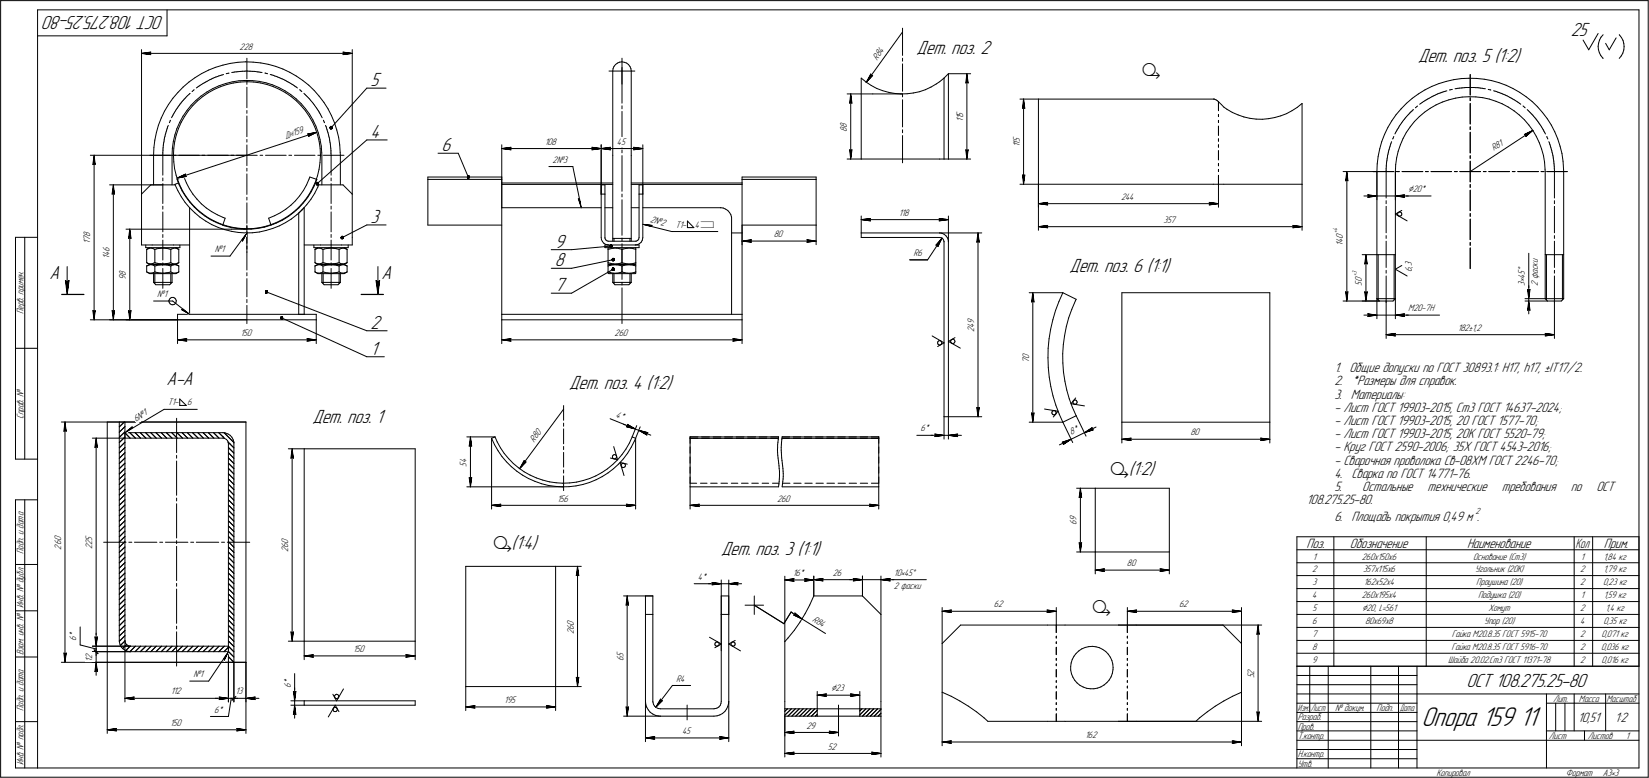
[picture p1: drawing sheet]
<svg xmlns="http://www.w3.org/2000/svg" width="892mm" height="421mm" viewBox="0 0 892 421" stroke-linecap="round" stroke-linejoin="round" font-family="sans-serif">
<defs><g id="words">
<g font-size="15.6">
<text x="769" y="393">Опора 159</text>
<text x="822" y="393">11</text>
</g>
<g font-size="11.2">
<text x="617" y="41">ä</text>
<text x="600" y="257">ä(1:2)</text>
<text x="267" y="297">ä(1:4)</text>
<text x="591" y="332">ä</text>
</g>
<g font-size="10.9">
<text x="89" y="9" transform="rotate(-180 89 9)">ОСТ 108.275.25-80</text>
<text x="849" y="19">25</text>
<text x="496" y="29">Дет. поз. 2</text>
<text x="767" y="33">Дет. поз. 5 (1:2)</text>
<text x="200" y="47">5</text>
<text x="200" y="75">4</text>
<text x="239" y="82">6</text>
<text x="200" y="121">3</text>
<text x="300" y="134">9</text>
<text x="300" y="144">8</text>
<text x="578" y="147">Дет. поз. 6 (1:1)</text>
<text x="27" y="151">А</text>
<text x="206" y="151">А</text>
<text x="300" y="158">7</text>
<text x="200" y="178">2</text>
<text x="200" y="192">1</text>
<text x="90" y="208">А-А</text>
<text x="308" y="211">Дет. поз. 4 (1:2)</text>
<text x="169" y="229">Дет. поз. 1</text>
<text x="390" y="300">Дет. поз. 3 (1:1)</text>
<text x="793" y="371">ОСТ 108.275.25-80</text>
</g>
<g font-size="7.8">
<text x="722" y="201">1. Общие допуски по ГОСТ 30893.1: H17, h17, ±IT17/2.</text>
<text x="722" y="208">2. *Размеры для справок.</text>
<text x="722" y="216">3. Материалы:</text>
<text x="722" y="223">- Лист ГОСТ 19903-2015, Ст3 ГОСТ 14637-2024;</text>
<text x="722" y="230">- Лист ГОСТ 19903-2015, 20 ГОСТ 1577-70;</text>
<text x="722" y="237">- Лист ГОСТ 19903-2015, 20К ГОСТ 5520-79;</text>
<text x="722" y="244">- Круг ГОСТ 2590-2006; 35Х ГОСТ 4543-2016;</text>
<text x="722" y="251">- Сварочная проволока Св-08ХМ ГОСТ 2246-70;</text>
<text x="722" y="258">4. Сварка по ГОСТ 14771-76.</text>
<text x="722" y="266">5.</text>
<text x="737" y="266">Остальные</text>
<text x="772" y="266">технические</text>
<text x="812" y="266">требования</text>
<text x="849" y="266">по</text>
<text x="863" y="266">ОСТ</text>
<text x="707" y="273">108.275.25-80.</text>
<text x="722" y="282">6. Площадь покрытия 0,49 м .</text>
<text x="707" y="296">Поз.</text>
<text x="730" y="296">Обозначение</text>
<text x="793" y="296">Наименование</text>
<text x="867" y="296">Прим.</text>
<text x="853" y="390">10,51</text>
<text x="873" y="390">1:2</text>
</g>
<text font-size="7.6" x="852" y="296">Кол</text>
<g font-size="5.9">
<text x="762" y="104">Ç20*</text>
<text x="825" y="147" transform="rotate(-90 825 147)">Å</text>
<text x="737" y="331">Ç20, L=561</text>
<text x="450" y="374">Ç23</text>
</g>
<g font-size="5.4">
<text x="130" y="27">228</text>
<text x="474" y="33" transform="rotate(-54 474 33)">R84</text>
<text x="521" y="65" transform="rotate(-90 521 65)">1</text>
<text x="521" y="63" transform="rotate(-90 521 63)">5</text>
<text x="458" y="71" transform="rotate(-90 458 71)">8</text>
<text x="458" y="69" transform="rotate(-90 458 69)">8</text>
<text x="521" y="66" transform="rotate(-90 521 66)">1</text>
<text x="154" y="75" transform="rotate(-18 154 75)">Дн159</text>
<text x="552" y="77" transform="rotate(-90 552 77)">5</text>
<text x="295" y="78">108</text>
<text x="334" y="78">45</text>
<text x="552" y="80" transform="rotate(-90 552 80)">1</text>
<text x="552" y="78" transform="rotate(-90 552 78)">1</text>
<text x="808" y="82" transform="rotate(-33 808 82)">R81</text>
<text x="299" y="88">2№3</text>
<text x="606" y="108">244</text>
<text x="486" y="117">118</text>
<text x="351" y="120" transform="rotate(14 351 120)">2№2</text>
<text x="365" y="123">Т1-</text>
<text x="376" y="123">4ì</text>
<text x="629" y="120">357</text>
<text x="49" y="131" transform="rotate(-90 49 131)">7</text>
<text x="49" y="128" transform="rotate(-90 49 128)">8</text>
<text x="419" y="128">80</text>
<text x="726" y="132" transform="rotate(-90 726 132)">4</text>
<text x="726" y="129" transform="rotate(-90 726 129)">0</text>
<text x="49" y="132" transform="rotate(-90 49 132)">1</text>
<text x="59" y="136" transform="rotate(-90 59 136)">6</text>
<text x="116" y="136">№1</text>
<text x="726" y="133" transform="rotate(-90 726 133)">1</text>
<text x="59" y="140" transform="rotate(-90 59 140)">1</text>
<text x="59" y="139" transform="rotate(-90 59 139)">4</text>
<text x="494" y="138">R6</text>
<text x="832" y="142" transform="rotate(-90 832 142)">и</text>
<text x="68" y="149" transform="rotate(-90 68 149)">8</text>
<text x="764" y="147" transform="rotate(-90 764 147)">6</text>
<text x="764" y="145" transform="rotate(-90 764 145)">,</text>
<text x="764" y="144" transform="rotate(-90 764 144)">3</text>
<text x="825" y="149" transform="rotate(-90 825 149)">5</text>
<text x="832" y="148" transform="rotate(-90 832 148)">а</text>
<text x="832" y="146" transform="rotate(-90 832 146)">с</text>
<text x="832" y="144" transform="rotate(-90 832 144)">к</text>
<text x="68" y="151" transform="rotate(-90 68 151)">9</text>
<text x="737" y="155" transform="rotate(-90 737 155)">5</text>
<text x="737" y="153" transform="rotate(-90 737 153)">0</text>
<text x="825" y="155" transform="rotate(-90 825 155)">3</text>
<text x="825" y="153" transform="rotate(-90 825 153)">•</text>
<text x="825" y="151" transform="rotate(-90 825 151)">4</text>
<text x="832" y="155" transform="rotate(-90 832 155)">2</text>
<text x="832" y="151" transform="rotate(-90 832 151)">ф</text>
<text x="85" y="161">№1</text>
<text x="13" y="170" transform="rotate(-90 13 170)">Перв. примен.</text>
<text x="762" y="168">M20-7Н</text>
<text x="527" y="180" transform="rotate(-90 527 180)">2</text>
<text x="527" y="177" transform="rotate(-90 527 177)">4</text>
<text x="527" y="175" transform="rotate(-90 527 175)">9</text>
<text x="788" y="179">182±1,2</text>
<text x="130" y="182">150</text>
<text x="332" y="182">260</text>
<text x="556" y="196" transform="rotate(-90 556 196)">7</text>
<text x="556" y="194" transform="rotate(-90 556 194)">0</text>
<text x="91" y="219">Т1-</text>
<text x="101" y="219">6</text>
<text x="13" y="227" transform="rotate(-90 13 227)">Справ. №</text>
<text x="333" y="225" transform="rotate(22 333 225)">4*</text>
<text x="73" y="228" transform="rotate(-31 73 228)">6№1</text>
<text x="498" y="233">6*</text>
<text x="289" y="239" transform="rotate(-53 289 239)">R80</text>
<text x="579" y="235" transform="rotate(-26 579 235)">8*</text>
<text x="644" y="236">80</text>
<text x="252" y="251" transform="rotate(-90 252 251)">4</text>
<text x="252" y="253" transform="rotate(-90 252 253)">5</text>
<text x="301" y="271">156</text>
<text x="420" y="271">260</text>
<text x="582" y="282" transform="rotate(-90 582 282)">9</text>
<text x="582" y="284" transform="rotate(-90 582 284)">6</text>
<text x="33" y="293" transform="rotate(-90 33 293)">0</text>
<text x="50" y="293" transform="rotate(-90 50 293)">5</text>
<text x="13" y="300" transform="rotate(-90 13 300)">Подп. и дата</text>
<text x="33" y="297" transform="rotate(-90 33 297)">2</text>
<text x="33" y="295" transform="rotate(-90 33 295)">6</text>
<text x="50" y="297" transform="rotate(-90 50 297)">2</text>
<text x="50" y="295" transform="rotate(-90 50 295)">2</text>
<text x="156" y="299" transform="rotate(-90 156 299)">2</text>
<text x="156" y="297" transform="rotate(-90 156 297)">6</text>
<text x="156" y="294" transform="rotate(-90 156 294)">0</text>
<text x="710" y="303">1</text>
<text x="736" y="303">260х150х6</text>
<text x="797" y="303">Основание (Ст3)</text>
<text x="855" y="303">1</text>
<text x="867" y="303">1,84 кг</text>
<text x="429" y="312">16*</text>
<text x="450" y="311">26</text>
<text x="483" y="311">10•45Å</text>
<text x="609" y="306">80</text>
<text x="710" y="310">2</text>
<text x="737" y="310">357х115х6</text>
<text x="798" y="310">Угольник (20К)</text>
<text x="855" y="310">2</text>
<text x="867" y="310">1,79 кг</text>
<text x="377" y="314">4*</text>
<text x="710" y="317">3</text>
<text x="738" y="317">162х52х4</text>
<text x="798" y="317">Проушина (20)</text>
<text x="855" y="317">2</text>
<text x="867" y="317">0,23 кг</text>
<text x="483" y="318">2 фаски</text>
<text x="710" y="324">4</text>
<text x="736" y="324">260х195х4</text>
<text x="799" y="324">Подушка (20)</text>
<text x="855" y="324">1</text>
<text x="867" y="324">1,59 кг</text>
<text x="13" y="329" transform="rotate(-90 13 329)">Инв. № дубл.</text>
<text x="538" y="329">62</text>
<text x="638" y="329">62</text>
<text x="439" y="336" transform="rotate(32 439 336)">R84</text>
<text x="710" y="331">5</text>
<text x="805" y="331">Хомут</text>
<text x="855" y="331">2</text>
<text x="868" y="331">1,4 кг</text>
<text x="310" y="341" transform="rotate(-90 310 341)">6</text>
<text x="310" y="338" transform="rotate(-90 310 338)">0</text>
<text x="710" y="338">6</text>
<text x="738" y="338">80х69х8</text>
<text x="803" y="338">Упор (20)</text>
<text x="855" y="338">4</text>
<text x="867" y="338">0,35 кг</text>
<text x="41" y="347" transform="rotate(-90 41 347)">6</text>
<text x="41" y="345" transform="rotate(-90 41 345)">*</text>
<text x="310" y="343" transform="rotate(-90 310 343)">2</text>
<text x="710" y="345">7</text>
<text x="785" y="345">Гайка М20.8.35 ГОСТ 5915-70</text>
<text x="855" y="345">2</text>
<text x="866" y="345">0,071 кг</text>
<text x="191" y="353">150</text>
<text x="710" y="352">8</text>
<text x="785" y="352">Гайка М20.8.35 ГОСТ 5916-70</text>
<text x="855" y="352">2</text>
<text x="866" y="352">0,036 кг</text>
<text x="13" y="354" transform="rotate(-90 13 354)">Взам. инв. №</text>
<text x="50" y="358" transform="rotate(-90 50 358)">1</text>
<text x="50" y="356" transform="rotate(-90 50 356)">2</text>
<text x="337" y="358" transform="rotate(-90 337 358)">6</text>
<text x="337" y="355" transform="rotate(-90 337 355)">5</text>
<text x="710" y="359">9</text>
<text x="783" y="359">Шайба 20.02.Ст3 ГОСТ 11371-78</text>
<text x="855" y="359">2</text>
<text x="866" y="359">0,016 кг</text>
<text x="678" y="365" transform="rotate(-90 678 365)">2</text>
<text x="105" y="366">№1</text>
<text x="157" y="370" transform="rotate(-90 157 370)">*</text>
<text x="366" y="369">R4</text>
<text x="678" y="367" transform="rotate(-90 678 367)">5</text>
<text x="92" y="376">112</text>
<text x="127" y="376">13</text>
<text x="157" y="372" transform="rotate(-90 157 372)">6</text>
<text x="273" y="380">195</text>
<text x="840" y="380">Лит.</text>
<text x="854" y="380">Масса</text>
<text x="869" y="380">Масштаб</text>
<text x="13" y="385" transform="rotate(-90 13 385)">Подп. и дата</text>
<text x="116" y="385">6*</text>
<text x="702" y="390">Разраб.</text>
<text x="722" y="385">№ докум.</text>
<text x="744" y="385">Подп.</text>
<text x="92" y="393">150</text>
<text x="436" y="394">29</text>
<text x="702" y="395">Пров.</text>
<text x="369" y="397">45</text>
<text x="587" y="399">162</text>
<text x="702" y="400">Т.контр.</text>
<text x="838" y="400">Лист</text>
<text x="859" y="400">Листов</text>
<text x="879" y="400">1</text>
<text x="448" y="405">52</text>
<text x="13" y="414" transform="rotate(-90 13 414)">Инв. № подл.</text>
<text x="702" y="410">Н.контр.</text>
<text x="702" y="415">Утв.</text>
<text x="777" y="420">Копировал</text>
<text x="847" y="420">Формат</text>
<text x="867" y="420">A3•3</text>
</g>
<g font-size="5.3">
<text x="702" y="385">Изм.</text>
<text x="709" y="385">Лист</text>
<text x="757" y="385">Дата</text>
</g>
<text font-size="5.1" x="798" y="278">2</text>
<g font-size="3.7">
<text x="723" y="126" transform="rotate(-90 723 126)">+</text>
<text x="723" y="125" transform="rotate(-90 723 125)">4</text>
<text x="734" y="149" transform="rotate(-90 734 149)">+</text>
<text x="734" y="148" transform="rotate(-90 734 148)">3</text>
</g>
</g></defs>
<g fill="none" stroke="#000" stroke-width=".54">
<path d="M0 0v420zM0 0h891zM20 5v410zM20 5h866zM20 19h70zM90 5v14zM488 15v15zM488 17l-20 28zM864 18l-5 9zM867 19l-1 1zM876 19h.1M876 19l1 1z"/>
<path d="M886 5v410zM891 0v420zM77 27v78zM77 29l5-1zM77 29l5 1zM77 29h113zM81 29l1 1zM82 28l-1 1zM109 40l4-2zM113 38l4-2zM117 36l4-1zM121 35l4-1z"/>
<path d="M123 40h.1M123 40h1zM125 34h4zM125 39h1zM126 39h1zM127 39h1zM128 39h1zM129 39h1zM129 34l4-1zM130 39h.1M130 39h1zM131 39h1z"/>
<path d="M132 39l1-1zM133 33l4 1zM133 38h1zM134 31v12zM134 38l1 1zM135 39h1zM136 39h1zM137 39h.1M137 34h4zM137 39h1zM138 39h1zM139 39h1z"/>
<path d="M140 39h1zM141 39h1zM141 34l4 1zM144 40h.1M145 40h.1M145 35l4 1zM149 36l4 1zM153 37l4 2zM157 39l3 2zM186 30l4-1zM186 28v1zM186 28l4 1z"/>
<path d="M186 29v1zM190 27v78zM329 38h7zM331 38v46zM332 37l-1 1zM332 36v1zM333 35l1-1zM333 35l-1 1zM334 34h1zM335 34l1-1zM336 33l2 1zM336 38v7z"/>
<path d="M336 31v7zM336 38h7zM336 36v20zM338 34h1zM339 34l1 1zM340 35l1 1zM341 36v1zM341 37v1zM341 38v46zM488 35v14zM488 31v2zM513 40v46z"/>
<path d="M513 40h12zM523 40l1 5zM523 40l-1 5zM523 40v46zM856 22l3 5zM864 25v2zM864 27l1 2zM865 23l-1 2zM865 29l1 1zM865 22v1zM866 30l1 1zM866 20l-1 2z"/>
<path d="M867 31h.1M868 23l2 4zM874 20l-4 7zM877 30l-1 2zM877 20l1 2zM878 29l-1 1zM878 22v2zM878 27v2zM878 24v1zM878 25v2zM91 57l-2 3zM93 53l-2 4z"/>
<path d="M95 60l-1 1zM95 59v1zM96 59h-1zM96 50l-3 3zM96 58v1zM97 57l-1 1zM97 56v1zM98 56h-1zM98 55v1zM99 47l-3 3zM99 47l3-3zM99 54l-1 1z"/>
<path d="M100 54h-1zM100 53v1zM101 52h.1M101 52l-1 1zM101 60l-2 3zM101 52l1-1zM102 60l-2 3zM102 44l3-2zM103 50h.1M103 51h-1zM103 57l-2 3zM103 57l3-3z"/>
<path d="M104 49h1zM104 49h.1M104 57l-2 3zM105 49h.1M105 42l4-2zM106 54l3-2zM106 48l1-1zM107 47h1zM107 55l3-3zM107 55l-3 2zM108 47v-1zM108 46h1z"/>
<path d="M109 52l3-2zM109 46l1-1zM110 52l3-2zM110 45h.1M110 45l1-1zM111 44h1zM112 50l3-2zM112 44h1zM113 50l3-2zM113 44l1-1zM114 43h.1M114 43l1-1z"/>
<path d="M115 48l3-2zM115 42h1zM116 48l3-1zM116 42h1zM117 42l1-1zM118 41h.1M118 41h1zM118 46l4-1zM119 47l4-1zM119 41h1zM120 41l1-1zM122 45l4-1z"/>
<path d="M123 46l3-1zM126 44h3zM126 45l4-1zM129 44h4zM130 44h4zM133 44h4zM134 44v2zM134 47v11zM134 60v1zM134 44h3zM137 44h3zM137 44l4 1z"/>
<path d="M140 44l4 1zM141 45l3 1zM144 45l3 1zM144 46l4 1zM146 40h1zM147 40l1 1zM147 46l4 1zM148 41h1zM148 47l3 1zM149 41h.1M149 41l1 1zM150 42h1z"/>
<path d="M151 47l3 2zM151 42h1zM151 48l4 2zM152 42l1 1zM153 43h.1M153 43h1zM154 49l3 2zM154 43l1 1zM155 50l2 2zM155 44h1zM156 44v1zM156 45h1z"/>
<path d="M157 51l3 2zM157 45l1 1zM157 52l3 3zM158 46h1zM159 46v1zM159 47h1zM160 53l3 3zM160 47l1 1zM160 41l4 3zM160 55l3 2zM162 49h.1M162 49h1z"/>
<path d="M163 56l2 3zM163 57l2 3zM163 49v1zM164 44l3 2zM164 50l1 1zM165 51l1 1zM165 59l2 3zM166 52h.1M166 52l1 1zM167 53v1zM167 46l3 3zM167 54h1z"/>
<path d="M168 54v1zM168 55l1 1zM169 56h1zM170 56v1zM170 49l3 3zM170 57l1 1zM171 58h.1M171 58l1 1zM172 59v1zM172 60l1 1zM173 52l2 3zM175 55l2 4z"/>
<path d="M177 59l2 3zM198 48l-19 21zM198 48h11zM336 57v2zM458 51h14zM459 56l1-1zM460 51l1 5zM460 55l1 1zM460 51l-1 5zM460 51v35zM466 42v44zM466 42l2 2z"/>
<path d="M468 44l3 2zM471 40l-3 5zM471 40v1zM471 41h1zM471 46l3 2zM472 41l-4 4zM472 51h16zM474 48l3 1zM477 49l4 1zM481 50l3 1zM484 51h3zM487 51h4z"/>
<path d="M488 54v15zM488 51v1zM491 51l3-1zM494 50h3zM497 50l3-1zM500 49l4-2zM504 47l2-2zM506 45l2-1zM508 44l3-2zM511 42v44zM511 42l2-2zM522 45l1-1z"/>
<path d="M523 44l1 1zM552 54h10zM553 59l1-1zM554 54v5zM554 58v1zM554 54l-1 5zM554 54v46zM562 54v46zM562 54h94zM656 54h.1M657 54h.1M657 54h1z"/>
<path d="M658 54v1zM658 55h1zM659 55v5zM659 55l2 2zM661 57l1 1zM662 58l2 1zM664 59l2 2zM699 60l3-2zM702 58l2-2zM704 56v44zM758 59l-3 3zM761 56l-3 3z"/>
<path d="M761 56l3-3zM764 53l3-2zM764 59h.1M764 59v1zM766 58h.1M767 57h.1M767 51l4-2zM768 56h.1M768 56l1-1zM769 55h1zM770 55h1zM771 55v-1z"/>
<path d="M771 49l3-2zM771 54h1zM772 54l1-1zM773 53h1zM773 59l4-2zM774 53v-1zM774 47l4-2zM774 52h1zM775 52h1zM776 52l1-1zM777 57l3-2zM777 51h.1"/>
<path d="M777 51l1-1zM778 45l4-1zM778 50h1zM779 50h1zM780 50h1zM780 55l4-1zM781 50l1-1zM782 49h.1M782 44l4-1zM784 54l3-1zM784 49h.1M784 49l1-1z"/>
<path d="M785 48h.1M786 43h4zM787 48h1zM787 53l4-1zM788 48h1zM789 48h.1M789 48h1zM790 43l4-1zM790 48l1-1zM791 52h4zM791 47h1zM792 47h1z"/>
<path d="M793 47h1zM794 47h1zM794 42h4zM795 52h3zM795 47h1zM795 40v11zM795 53v1zM795 56v11zM796 47h.1M796 47h1zM797 47h1zM798 52l4 1z"/>
<path d="M798 47h1zM798 42l5 1zM799 47h1zM800 47l1 1zM801 48h1zM802 48h.1M802 53l3 1zM802 48h1zM803 43l4 1zM805 48h.1M805 48l1 1zM805 54l4 1z"/>
<path d="M806 49h.1M807 44l4 1zM808 49h.1M808 49l1 1zM809 55l3 1zM809 50h1zM810 50h1zM811 45l4 1zM811 50h1zM812 50l1 1zM812 56l4 2zM813 51h.1"/>
<path d="M813 51h1zM814 51l1 1zM815 46l3 2zM815 52h1zM816 58l3 2zM816 52l1 1zM817 53h.1M817 53l1 1zM818 54h1zM818 48l4 2zM819 60l3 2zM819 54h1z"/>
<path d="M820 54v1zM820 55h1zM821 55l1 1zM822 56h.1M822 50l3 2zM824 57h.1M824 57l1 1zM825 58h.1M825 52l4 3zM826 59l1 1zM827 60h.1M829 55l3 3z"/>
<path d="M832 58l2 3zM83 80v4zM84 76l-1 4zM85 72l-1 4zM86 68l-1 4zM87 64l-1 4zM88 80v1zM88 79v1zM88 78v1zM89 77l-1 1zM89 76v1zM89 75v1z"/>
<path d="M89 60l-2 4zM89 75h.1M89 74v1zM89 73v1zM90 72l-1 1zM90 71v1zM90 70v1zM90 69v1zM91 69h-1zM91 68v1zM92 66h.1M92 65v1z"/>
<path d="M92 65h.1M93 63v1zM94 62l-1 1zM94 77l-1 3zM94 61v1zM94 61h.1M94 77v3zM95 73l-1 4zM96 70l-1 3zM97 70l-2 3zM97 66l-1 4zM98 66l-1 4z"/>
<path d="M99 63l-2 3zM100 63l-2 3zM134 63v11zM134 75v2zM134 78v6zM165 60l2 3zM166 72l1 1zM166 72h5zM167 74l4-2zM167 73v1zM167 63l2 3zM167 62l2 3z"/>
<path d="M169 66l2 4zM169 65l2 3zM171 70l1 3zM171 68l1 4zM172 73l1 4zM172 72l1 3zM173 61h.1M173 77v3zM173 61v1zM173 75l1 4zM173 62l1 1zM174 79v4z"/>
<path d="M174 63v1zM175 65h.1M175 65v1zM176 66h.1M176 68h.1M176 68l1 1zM177 69v1zM177 70v1zM177 71v1zM177 72l1 1zM178 73v1zM178 74h.1"/>
<path d="M178 74v1zM178 75v1zM178 76v1zM178 77l1 1zM179 78v1zM179 79v1zM179 80h.1M179 62l2 4zM181 66l1 4zM182 70l1 4zM183 74l1 4zM184 78v4z"/>
<path d="M198 76h11zM271 78v34zM276 80h.1M320 80h1zM320 80h5zM325 78v27zM330 80h.1M336 60v20zM343 80h.1M343 80h5zM348 78v27zM488 73v15z"/>
<path d="M488 70v2zM659 78v2zM659 75v1zM659 68v5zM659 65v1zM659 62v1zM666 61l4 1zM670 62l3 1zM673 63l3 1zM676 64h3zM679 64l4 1zM683 65l3-1z"/>
<path d="M686 64h3zM689 64l4-1zM693 63l3-2zM696 61l3-1zM747 77l-1 4zM749 73l-2 4zM751 69l-2 4zM752 80l-1 1zM752 79v1zM752 78v1zM752 77v1zM753 77h-1z"/>
<path d="M753 65l-2 4zM753 75h.1M754 74l-1 1zM754 74h.1M755 72h-1zM755 62l-2 3zM755 71v1zM756 70l-1 1zM756 70h.1M756 69v1zM757 68l-1 1zM757 78l-1 4z"/>
<path d="M757 67v1zM758 67h-1zM758 66v1zM759 75l-2 3zM759 65l-1 1zM760 64l-1 1zM760 64h.1M761 72l-2 3zM761 63l-1 1zM761 62v1zM762 62h-1zM762 61v1z"/>
<path d="M763 69l-2 3zM763 61l1-1zM763 61h-1zM765 66l-2 3zM765 66l3-3zM768 63l2-2zM770 61l3-2zM795 69v1zM795 72v11zM822 62l2 3zM824 65l3 3zM824 73h1z"/>
<path d="M824 73l5-2zM825 74l4-3zM825 73v1zM827 68l2 3zM827 60l1 1zM828 61v1zM828 62h1zM829 71l2 3zM829 62v1zM829 63l1 1zM830 64h1zM831 64v1z"/>
<path d="M831 74l1 3zM831 65l1 1zM832 66h.1M832 66l1 1zM832 77l2 4zM833 67v1zM833 68l1 1zM834 69h.1M834 69l1 1zM834 61l3 3zM835 70v1zM835 71v1z"/>
<path d="M835 72h1zM837 74h.1M837 74v1zM837 64l2 4zM837 75h.1M838 77h.1M838 77v1zM838 78v1zM838 79l1 1zM839 80v1zM839 68l2 3zM841 71l1 4z"/>
<path d="M842 75l2 4zM844 79l1 4zM49 84h85zM50 89l1-1zM51 84v5zM51 88v1zM51 84l-1 5zM51 84v89zM59 100h29zM61 100l1 5zM61 100v5zM61 100v73z"/>
<path d="M81 84h11zM82 100h13zM82 100l-5 5zM83 84v16zM88 99v11zM88 96v2zM88 84v11zM88 82v1zM88 83v1zM88 81h.1M88 81v1zM93 84v16z"/>
<path d="M93 80v4zM94 84h1zM94 84v4zM94 80v4zM94 88v3zM94 91l1 4zM95 100l1-1zM95 100l1 3zM95 95l1 3zM96 97l3-1zM96 97l1 3zM96 96l4-2z"/>
<path d="M96 96l5-1zM96 96l75-24zM96 98l2 4zM97 84h11zM97 100l1 3zM99 96l2 3zM100 95h1zM100 94v1zM101 99l1 3zM109 84h2zM112 84h11zM125 84h1z"/>
<path d="M128 84h6zM134 94v11zM134 91v2zM134 84v6zM134 84h5zM141 84h1zM144 84h11zM156 84h2zM159 84h11zM166 100l-2 3zM167 97l-1 3zM168 96l3 1z"/>
<path d="M168 96l-1 1zM171 99l-2 3zM171 99l1 1zM171 97l-1 3zM172 99l26-23zM172 95l-1 4zM172 84h1zM172 100h14zM172 100v1zM173 92l-1 3zM173 88v4zM173 80v4z"/>
<path d="M173 84v4zM173 84h.1M174 83v1zM174 84v16zM175 84h11zM179 80v1zM179 83v1zM179 82v1zM179 81v1zM179 99v11zM179 96v2zM179 84v11z"/>
<path d="M184 82v2zM184 84v16zM186 100l4 5zM231 96v1zM231 97h40zM231 97v25zM231 96h40zM237 83h11zM248 83l5 13zM271 96v1zM271 97v2zM271 99h60z"/>
<path d="M271 99v1zM271 100h60zM271 100v12zM271 80h5zM271 80l5 1zM271 80h54zM276 80v1zM297 90h13zM310 90l4 22zM320 81l5-1zM321 80l-1 1zM325 100h2z"/>
<path d="M325 100v5zM325 80h5zM325 80l5 1zM325 80h23zM327 100v5zM330 80v1zM331 84v46zM336 81v2zM336 84v19zM341 84v46zM341 99h60zM341 100h60z"/>
<path d="M343 81l5-1zM343 80v1zM346 100h2zM346 100v5zM348 100v5zM401 96v1zM401 97v2zM401 97h40zM401 96h40zM401 99v1zM401 100v26zM441 96v1z"/>
<path d="M441 97v25zM458 86h8zM459 81l1 5zM459 81l1 1zM460 82l1-1zM461 81l-1 5zM466 86h42zM508 86h3zM511 86h2zM513 86h12zM522 81l1 5zM522 81l1 1z"/>
<path d="M523 82l1-1zM524 81l-1 5zM552 100h10zM553 95l1 5zM553 95h1zM554 95h.1M554 95v5zM562 100h94zM562 100v25zM562 100v12zM656 100h6zM659 95v5z"/>
<path d="M659 92v1zM659 88v2zM659 82v4zM659 100v12zM662 100h42zM704 100v25zM726 93h19zM728 98v-1zM728 93l1 5zM728 97l1 1zM728 93v5zM728 93v70z"/>
<path d="M743 93h11zM745 93v69zM745 93v15zM745 89v4zM745 85v4zM746 81l-1 4zM750 93v14zM750 91v1zM750 92v1zM750 89v1zM750 90v1zM750 89h.1"/>
<path d="M750 88v1zM750 87v1zM750 86v1zM750 85v1zM750 84v1zM751 83l-1 1zM751 82v1zM751 82h.1M751 81v1zM755 93v69zM755 93v15zM755 89v4z"/>
<path d="M755 93h2zM755 85v4zM756 82l-1 3zM758 93h11zM771 93h1zM774 93h11zM787 93h1zM790 93h5zM795 100v1zM795 93v5zM795 84v2zM795 87v6z"/>
<path d="M795 93h6zM795 93l34-22zM802 93h2zM805 93h11zM818 93h1zM821 93h11zM833 93h2zM834 81l1 3zM835 84v4zM835 88l1 4zM836 92v1zM836 93v69z"/>
<path d="M837 93h11zM839 81v1zM839 82h.1M839 82l1 1zM840 83v1zM840 84v1zM840 85v1zM840 86v1zM840 87v1zM840 88h.1M840 88v1zM840 89l1 1z"/>
<path d="M841 91v1zM841 90v1zM841 93v14zM841 92v1zM845 83v4zM845 87l1 4zM846 91v2zM846 93v69zM61 105v-1zM61 104l1 1zM77 105v23zM88 115v10z"/>
<path d="M88 112v1zM96 103l2 3zM98 102l2 3zM98 106l2 4zM98 103l2 3zM100 105l2 3zM100 110l3 2zM100 106l3 3zM102 108l2 3zM102 102l2 3zM103 112v58zM103 109l2 3z"/>
<path d="M103 112l2 3zM104 111l3 2zM104 105l3 3zM105 112l3 3zM105 115l3 3zM107 108l2 2zM107 113l2 3zM108 115l3 2zM108 118l3 2zM109 110l3 3zM109 116l3 2zM111 117l3 2z"/>
<path d="M111 120l4 1zM112 113l2 1zM112 118l4 1zM114 119l3 1zM114 114l4 2zM116 119l3 2zM118 116l3 2zM121 118h1zM122 118l-2 4zM134 110v11zM134 107v1zM145 118l2 4z"/>
<path d="M145 118l4-1zM149 117l3-2zM151 120l3-2zM152 115l3-2zM153 119l3-2zM154 118l3-2zM155 113l2-2zM156 117l3-2zM157 116l3-3zM157 111l3-2zM158 118l3-2zM159 115l3-3z"/>
<path d="M160 113l3-2zM161 116l2-2zM162 115v55zM162 115l2-2zM162 106l-2 3zM164 103l-2 3zM164 110l-2 2zM164 113h.1M165 112v58zM165 108l-2 3zM166 111l-3 3zM166 107l-2 3z"/>
<path d="M167 105l-2 3zM168 108l-2 3zM168 104l-2 3zM169 102l-2 3zM170 100l-2 4zM170 105l-2 3zM172 101l-2 4zM179 115v10zM179 112v1zM190 105v23zM271 112v58zM271 112h54z"/>
<path d="M313 108l1 4zM313 108h1zM325 105v23zM325 105h2zM327 112h4zM327 105v23zM336 105v2zM336 108v19zM341 112h5zM346 105v23zM346 105h2zM348 112h42z"/>
<path d="M348 105v23zM372 120v3zM372 120l3 3zM390 112h.1M390 112l1 1zM391 113h1zM392 113l2 1zM394 114l1 1zM395 115v1zM395 116l1 1zM396 117v1zM396 118v52z"/>
<path d="M466 117v9zM466 119l5-1zM466 119h5zM466 119h47zM470 119h1zM471 118l-1 1zM508 119h5zM508 118v1zM508 118l5 1zM508 119h.1M513 117v14zM562 110l5-1z"/>
<path d="M562 110l5 1zM562 110h97zM566 110l1 1zM567 109l-1 1zM654 111l5-1zM654 109v1zM654 109l5 1zM654 110v1zM738 106h7zM740 105l5 1zM740 105v1zM740 107l5-1z"/>
<path d="M740 106v1zM745 106h10zM750 109v1zM750 112v14zM755 106h5zM755 106l5 1zM755 106l5-1zM755 106h7zM755 116l3-2zM755 116l6 3zM756 116v1zM756 115v1z"/>
<path d="M756 117h1zM756 115h1zM756 115h.1M757 117h.1M757 115h.1M757 117h1zM757 115h1zM758 115v1zM758 116v1zM758 116h.1M759 106l1 1zM760 106h14z"/>
<path d="M760 105l-1 1zM795 119v11zM795 115v2zM795 103v11zM841 109v1zM841 112v14zM8 128v120zM8 128h12zM13 128v120zM68 124h57zM70 129v-1zM70 124l1 5z"/>
<path d="M70 128l1 1zM70 124v5zM70 124v49zM77 128v5zM77 133h5zM79 133v1zM79 134h18zM79 135v7zM79 135l2-1zM79 135h1zM80 135l1-1zM81 134h1z"/>
<path d="M82 134l1 1zM82 133h12zM83 135h1zM84 135v7zM84 135h1zM85 135v-1zM85 134h1zM86 134h1zM87 134h.1M87 134h1zM88 134h.1M88 130v11z"/>
<path d="M88 127v1zM88 134h1zM89 134h.1M89 134h1zM90 134l1 1zM91 135h1zM92 135h.1M92 135v7zM92 135h1zM93 135l1-1zM94 133h9zM94 134h1z"/>
<path d="M95 134l1 1zM95 134l2 1zM96 135h1zM97 135v7zM97 133v1zM114 139h10zM115 121l3 2zM117 120l3 2zM118 123l4 1zM119 121l4 1zM120 122h1zM121 122l4 1z"/>
<path d="M122 124l3 1zM123 122l3 1zM125 123l3 1zM125 124h9zM125 125l4 1zM126 123l4 1zM128 124h4zM129 126h4zM130 124h3zM131 130h.1M132 124h4zM133 126h3z"/>
<path d="M133 124h4zM134 125v11zM134 122v2zM134 136v10zM134 133v2zM134 122v10zM134 126l-3 4zM134 126l-10 13zM136 124h3zM136 126l4-1zM137 124l4-1zM139 124l4-1z"/>
<path d="M140 125h4zM141 123l3-1zM143 123l4-1zM144 125l4-1zM144 122l4-1zM147 122l2-1zM148 124l3-2zM148 121l3-1zM149 121l4-2zM151 122l3-2zM154 120l4-2zM165 133h8z"/>
<path d="M170 133v1zM170 134h9zM170 135v7zM170 135l2-1zM170 135h1zM171 135l1-1zM172 134h1zM173 134l1 1zM173 133h6zM174 135h1zM175 135v7zM175 135h1z"/>
<path d="M176 135v-1zM176 134h1zM177 134h1zM178 134h.1M178 134h1zM179 134h.1M179 133h6zM179 134h9zM179 130v11zM179 127v1zM179 134h1zM180 134h.1"/>
<path d="M180 134h1zM181 134l1 1zM182 135h1zM183 135h.1M183 135v7zM183 135h1zM184 135l1-1zM185 133h5zM185 134h1zM185 129l13-7zM186 134l1 1zM186 134l2 1z"/>
<path d="M187 135h1zM188 135v7zM188 133v1zM190 128v5zM198 122h11zM231 122h40zM298 135h11zM309 135l21-2zM325 128v2zM325 130l1 1zM326 131l1 1zM327 132h.1"/>
<path d="M327 133h2zM327 133v1zM327 134h19zM327 128v1zM327 129l1 1zM327 132h2zM328 130h.1M328 130h1zM329 132v1zM329 135v7zM329 134h.1M329 135h1z"/>
<path d="M329 134v1zM329 133h15zM329 130h15zM330 135l2-1zM331 129h10zM332 134h1zM332 129v1zM333 134l2 1zM335 135h1zM336 135v7zM336 135h1zM336 129v1z"/>
<path d="M336 132v19zM337 135l2-1zM339 134h2zM341 129v1zM341 134l2 1zM343 135h1zM343 134h1zM344 133h2zM344 133l1-1zM344 130h.1M344 135v7zM344 134v1z"/>
<path d="M344 130h1zM345 132h1zM345 129v1zM346 133v1zM346 128l-1 1zM346 132l1-1zM347 130v1zM348 129l-1 1zM348 128v1zM348 121l5 1zM348 121l15 4zM352 122h1z"/>
<path d="M363 125h25zM372 123h3zM396 126h5zM401 122h40zM401 126v44zM401 122v10zM401 130h5zM401 130l5 1zM401 130h40zM406 130v1zM406 130h.1M436 131l5-1z"/>
<path d="M436 130h1zM436 130h5zM437 130l-1 1zM441 122v10zM466 126h42zM466 128h42zM466 126v2zM506 133h1zM507 133h.1M508 126h1zM508 128l1 1zM508 126h23z"/>
<path d="M509 129h1zM509 126l2 1zM509 129l-2 4zM509 129l-3 4zM509 129l-7 12zM510 129v1zM510 130l1 1zM511 127l1 1zM511 131h.1M511 131v94zM512 128v1zM512 129l1 1z"/>
<path d="M513 130v1zM513 131v94zM528 131h1zM529 126l1 5zM529 131h1zM529 126l-1 5zM529 126v99zM562 123l5-1zM562 123h5zM562 123h142zM566 123h1zM567 122l-1 1z"/>
<path d="M699 123h5zM699 122l1 1zM699 122l5 1zM700 123h-1zM737 138h8zM739 138v5zM739 138l-1 5zM739 138v25zM745 138h5zM745 138v24zM750 138h5zM750 127v2z"/>
<path d="M750 130v15zM754 138v24zM795 134v11zM795 131v2zM827 137v20zM836 138h5zM836 138v24zM841 138h5zM841 127v2zM841 130v15zM845 138v24zM35 152l1 7z"/>
<path d="M35 152h1zM36 152h1zM36 144v15zM37 152l-1 7zM79 142h1zM79 142l2 1zM79 144v3zM79 147h1zM79 147l2 1zM79 144l2-1zM79 144h1zM80 144l1-1z"/>
<path d="M80 142l1 1zM80 147l1 1zM81 143h1zM81 143h14zM81 148h14zM81 148h1zM82 143l1 1zM82 143l1-1zM82 148l1-1zM83 144h1zM83 153h5zM83 153l1 1z"/>
<path d="M83 148v5zM83 142h1zM83 147h1zM84 148v5zM84 153h.1M84 142h.1M84 144v3zM84 147h.1M84 144h1zM84 154h4zM84 142h1zM84 147h1z"/>
<path d="M85 144v-1zM85 142l1 1zM85 147l1 1zM85 143h1zM86 143h1zM86 148h1zM87 143h.1M87 148h.1M87 143h1zM87 148h1zM88 143h.1M88 148h.1"/>
<path d="M88 153h5zM88 154h4zM88 145v11zM88 142v2zM88 143h1zM88 148h1zM89 143h.1M89 148h.1M89 143h1zM89 148h1zM90 143l1-1zM90 148l1-1z"/>
<path d="M90 143l1 1zM91 142h1zM91 147h1zM91 144h1zM92 142h.1M92 147h.1M92 144h.1M92 148v5zM92 153h.1M92 142h1zM92 144v3zM92 147h1z"/>
<path d="M92 144h1zM93 144l1-1zM93 148v5zM93 153l-1 1zM93 142l1 1zM93 147l1 1zM94 143h1zM94 148h1zM95 143l1 1zM95 143l2-1zM95 143l1-1zM95 148l2-1z"/>
<path d="M95 148l1-1zM95 143l2 1zM96 144h1zM96 142h1zM96 147h1zM97 144v3zM134 151v10zM134 147v2zM144 158l54 21zM170 142h1zM170 142l2 1zM170 144v3z"/>
<path d="M170 147h1zM170 147l2 1zM170 144l2-1zM170 144h1zM171 144l1-1zM171 142l1 1zM171 147l1 1zM172 143h14zM172 148h14zM172 143h1zM172 148h1zM173 143l1 1z"/>
<path d="M173 143l1-1zM173 148l1-1zM174 144h1zM174 148v5zM174 153l1 1zM174 153h5zM174 142h1zM174 147h1zM175 142h.1M175 144v3zM175 147h.1M175 144h1z"/>
<path d="M175 148v5zM175 153h.1M175 142h1zM175 147h1zM175 154h4zM176 144v-1zM176 142l1 1zM176 147l1 1zM176 143h1zM177 143h1zM177 148h1zM178 143h.1"/>
<path d="M178 148h.1M178 143h1zM178 148h1zM179 143h.1M179 148h.1M179 153h5zM179 154h4zM179 145v11zM179 142v2zM179 143h1zM179 148h1zM180 143h.1"/>
<path d="M180 148h.1M180 143h1zM180 148h1zM181 143l1-1zM181 148l1-1zM181 143l1 1zM182 142h1zM182 147h1zM182 144h1zM183 142h.1M183 147h.1M183 144h.1"/>
<path d="M183 142h1zM183 144v3zM183 147h1zM183 144h1zM183 148v5zM183 153h.1M184 144l1-1zM184 148v5zM184 153l-1 1zM184 142l1 1zM184 147l1 1zM185 143h1z"/>
<path d="M185 148h1zM186 143l1 1zM186 143l2-1zM186 143l1-1zM186 148l2-1zM186 148l1-1zM186 143l2 1zM187 144h1zM187 142h1zM187 147h1zM188 144v3zM203 152l1 7z"/>
<path d="M203 152h1zM204 152h1zM204 144v15zM205 152l-1 7zM298 159h11zM298 145h11zM309 159l23-13zM309 145l23-5zM329 142v1zM329 143h.1M329 142h1zM329 144v3z"/>
<path d="M329 147v1zM329 148h.1M329 147h1zM329 144h1zM329 143v1zM329 143h14zM329 148h14zM330 144l2-1zM330 142l2 1zM330 147l2 1zM331 153h10zM331 153l2 1z"/>
<path d="M331 148v5zM332 143h1zM332 143h2zM332 148h2zM332 148v5zM332 153h.1M333 154h7zM333 143l2 1zM334 143l1-1zM334 148l1-1zM335 144h1zM335 142h1z"/>
<path d="M335 147h1zM336 142h1zM336 144v3zM336 147h1zM336 144h1zM336 153v1zM336 156v19zM337 144l2-1zM337 142l2 1zM337 147l2 1zM339 143h2zM339 148h2z"/>
<path d="M341 148v5zM341 153h.1M341 143l2 1zM341 143l2-1zM341 148l2-1zM341 153l-1 1zM343 144h1zM343 142h1zM343 147h1zM343 143h1zM343 148h1zM343 143h.1"/>
<path d="M344 142v1zM344 144v3zM344 147v1zM344 143v1zM492 141h10zM557 158h18zM559 158v5zM559 158l-1 5zM559 158v70zM575 158l7 4zM575 158l-2 5zM607 158h80z"/>
<path d="M607 158v70zM687 158v70zM728 158v5zM728 158h.1M728 158h1zM729 158l-1 5zM738 158l1 5zM738 158h1zM738 143l1-1zM739 158h.1M739 142v1zM739 158v5z"/>
<path d="M750 146v2zM750 149v15zM755 146l3-2zM755 146l6 3zM826 157h1zM826 157l1 5zM827 157v5zM827 157h.1M827 155v7zM841 146v2zM841 149v15zM49 173h47z"/>
<path d="M50 168l1 5zM50 168h1zM51 168h.1M51 168v5zM59 173h37zM61 168v5zM61 168h.1M61 168h1zM62 168l-1 5zM68 173h66zM70 168v5zM70 168h.1"/>
<path d="M70 168h1zM71 168l-1 5zM83 163h10zM91 163l1 1zM91 163h.1M92 164h.1M92 162l-1 1zM92 164l1 1zM92 161h1zM92 161v1zM93 165h.1M93 161h1z"/>
<path d="M93 163l10 7zM93 165h1zM94 161h.1M94 165l1-1zM94 161l1 1zM95 162v1zM95 163v1zM95 163h.1M96 173h75zM96 170v3zM96 170h75zM96 173v13z"/>
<path d="M98 167l5 3zM98 167h1zM134 165v10zM134 162v2zM152 172l46 21zM162 170h3zM171 170v3zM171 173v13zM198 179h11zM271 173h130zM271 170h130zM271 170v3z"/>
<path d="M271 173v13zM401 170v3zM401 173v13zM558 163h1zM559 163h.1M568 178l-1 5zM569 173l-1 5zM571 168l-2 5zM573 163l-2 5zM577 177l-1 5zM578 172l-1 5zM580 167l-2 5z"/>
<path d="M582 163l-2 4zM582 162v1zM726 163h20zM737 163h9zM738 170h7zM740 170h5zM740 170h.1M740 171l5-1zM740 170v1zM745 162h5zM745 162l1 1zM745 162v10z"/>
<path d="M745 170h10zM745 162h.1M746 163h4zM750 162h5zM750 163h3zM750 163v20zM754 162h.1M755 162l-2 1zM755 170h5zM755 162v10zM755 170l5 1zM755 170h7z"/>
<path d="M759 170l1 1zM760 170h19zM760 170h-1zM825 163h12zM825 162h11zM826 168l1-1zM827 163l-1 5zM827 167v1zM827 163v5zM827 163v7zM827 162v1zM836 162l1 1z"/>
<path d="M836 162h5zM836 162h.1M837 163h4zM841 162h5zM841 163h3zM841 163v20zM845 162h.1M846 162l-2 1zM8 188h12zM96 184l5-1zM96 184h5zM96 184h75z"/>
<path d="M100 184h1zM101 183l-1 1zM166 184h5zM166 183l1 1zM166 183l5 1zM167 184h-1zM198 193h10zM271 184l5-1zM271 184h5zM271 184h130zM276 184h.1M276 183v1z"/>
<path d="M396 184h5zM396 183l1 1zM396 183l5 1zM397 184h-1zM504 182l7 3zM507 187l4-2zM507 186h.1M507 185v1zM507 186l1 1zM508 184h.1M508 184l-1 1zM508 187h.1"/>
<path d="M508 184h1zM508 187l1-1zM509 184v1zM509 185h.1M509 186h.1M509 185v1zM513 185l3-2zM513 185l6 3zM514 185h.1M514 184v1zM514 185l1 1zM515 184v-1z"/>
<path d="M515 184h-1zM515 186h.1M515 183l1 1zM515 186h1zM516 184h.1M516 184v1zM516 185v1zM516 185h.1M567 194v5zM567 188v6zM567 199v5zM567 183v5z"/>
<path d="M575 191v5zM575 196v5zM575 186v5zM576 182l-1 4zM750 181l5-1zM750 181l5 1zM750 181h91zM754 181l1 1zM755 180l-1 1zM836 182l5-1zM836 180v1zM836 180l5 1z"/>
<path d="M836 181v1zM97 216v3zM97 216l4 3zM97 219h4zM305 219v8zM567 204l1 5zM568 209l1 5zM569 214l2 5zM571 219l2 5zM575 201l1 5zM576 206l1 5zM577 211l1 5z"/>
<path d="M578 216l2 4zM579 218l7 2zM580 218h.1M580 217l1-1zM580 217v1zM580 218l1 1zM581 219h.1M581 216h.1M581 216l1 1zM582 215l-3 3zM582 219v-1zM582 217h.1"/>
<path d="M582 217l1 1zM583 218h-1zM33 228h100zM35 233h.1M35 228l1 5zM35 233h1zM35 228v5zM35 228v130zM50 237h18zM52 237l1 5zM52 237l-1 5zM52 237v113z"/>
<path d="M58 228h7zM58 228v130zM65 228v118zM65 228h3zM65 239l3-3zM65 237l3-3zM65 234l3-3zM65 231l2-3zM68 228h65zM68 234v3zM68 234h53zM68 237h53z"/>
<path d="M68 228v118zM68 234l2 3zM68 234l3-3zM68 234l21-13zM70 234l3 3zM71 231v1zM73 234l3 3zM76 234l3 3zM79 234l3 3zM82 234l2 3zM84 234l3 3zM87 234l3 3z"/>
<path d="M89 221h18zM90 234l3 3zM93 234l3 3zM96 226v19zM96 234l3 3zM98 234l4 3zM101 234l3 3zM104 234l3 3zM107 234l3 3zM110 234l3 3zM113 234l3 3zM115 234l3 3z"/>
<path d="M118 234l3 2zM121 234h1zM121 237h.1M121 236v1zM121 234l5 5zM121 237l1 1zM122 234l1 1zM122 238h1zM123 238v1zM123 235h1zM123 239l1 1zM124 235l1 1z"/>
<path d="M125 236l1 2zM126 238v1zM126 239v1zM133 228v130zM252 236h16zM254 236l1 5zM254 236v5zM254 236v27zM266 237l2-1zM266 237l1 4zM266 237v38zM268 236l1 3z"/>
<path d="M269 239l2 3zM305 229v2zM305 232v8zM305 221l-24 32zM330 226l9 4zM337 229l7 3zM339 231v-1zM339 231l5 1zM339 230l5 2zM339 230h.1M340 240l-2 3zM342 236l2 1z"/>
<path d="M342 236l-2 4zM343 239l-2 3zM344 232l1 1zM344 237l-1 2zM344 237v38zM344 230l-2 6zM345 233l5 2zM345 233l5 1zM345 233l7 2zM346 231l-2 6zM350 234v1zM350 234h.1"/>
<path d="M373 236h48zM373 236v1zM373 237h48zM373 237v26zM373 237h4zM373 236v4zM373 236h4zM379 237h5zM379 236h5zM386 237h4zM386 236h4zM392 237h4z"/>
<path d="M392 236h4zM398 237h4zM398 236h4zM404 237h5zM404 236h5zM410 237h5zM411 236h4zM417 237h4zM417 236h4zM421 239v2zM421 238v1zM421 236v2z"/>
<path d="M423 239v2zM423 238v1zM423 237h52zM423 237h4zM423 236h52zM423 236h4zM423 236v2zM429 237h4zM429 236h4zM435 237h4zM435 236h4zM441 237h4z"/>
<path d="M441 236h4zM447 237h4zM447 236h4zM453 237h4zM453 236h4zM459 237h4zM459 236h4zM465 237h4zM465 236h4zM471 237h4zM471 236h4zM475 236v1z"/>
<path d="M475 237v26zM475 236v4zM496 235h10zM504 235h7zM506 235h5zM506 235h.1M506 236l5-1zM506 235v1zM511 225h2zM511 225v12zM511 235h2zM513 225v12z"/>
<path d="M513 225h18zM513 235l5 1zM513 235h5zM513 235h7zM517 235l1 1zM518 235h-1zM528 220l1 5zM528 220l1 1zM529 221l1-1zM530 220l-1 5zM557 228h18zM558 223l1 5z"/>
<path d="M558 223l1 1zM559 224v-1zM559 223v5zM565 221l7 1zM569 223v1zM569 224h.1M569 223l1-1zM569 223h.1M569 224h1zM570 222h.1M570 224h1zM570 222h1z"/>
<path d="M571 224h.1M571 222v1zM571 223h.1M571 223v1zM572 222l-2 4zM573 224l2 4zM574 239l5-1zM574 239l1 1zM575 228l7-3zM575 228l5 11zM575 240h.1M579 238l7-4z"/>
<path d="M580 220l2 5zM582 225l5 11zM586 234l5-2zM586 234l5-3zM586 234l7-3zM590 232h1zM591 231l-1 1zM607 228h80zM607 228v12zM607 238l5-1zM607 238h5zM607 238h80z"/>
<path d="M611 238h1zM612 237l-1 1zM682 238h5zM682 237v1zM682 237l5 1zM682 238h.1M687 228v12zM8 248h12zM51 242l1-1zM52 241l1 1zM65 259l3-3zM65 256l3-3z"/>
<path d="M65 253l3-2zM65 251l3-3zM65 248l3-3zM65 245l3-3zM65 242l3-3zM96 246v2zM96 249v19zM124 240v118zM124 259l2 3zM124 256l2 3zM124 253l2 3zM124 251l2 2z"/>
<path d="M124 248l2 3zM124 245l2 3zM124 242l2 3zM124 240l2 2zM126 240v118zM156 243h9zM157 248l1-1zM158 243l1 5zM158 247l1 1zM158 243l-1 5zM158 243v104zM165 243h60z"/>
<path d="M165 243v104zM225 243v104zM254 241h.1M254 258v5zM254 258v1zM254 241h1zM254 259l1-1zM255 258l-1 5zM267 241l2 3zM269 244l2 3zM271 242l2 3zM271 247l3 3z"/>
<path d="M273 245l2 3zM274 250l3 2zM275 248l3 3zM277 252l2 3zM278 251l3 2zM279 255l4 2zM281 253l2 2zM283 257l3 2zM283 255l4 2zM283 249l-2 4zM283 249l1 1zM284 250h.1"/>
<path d="M284 250l-3 3zM286 259l3 1zM287 257l3 1zM290 258l4 2zM294 260l3 1zM305 241v2zM305 245v8zM305 254v2zM305 257v8zM315 260l4-1zM319 259l3-2zM322 257l3-1z"/>
<path d="M322 260l4-2zM325 256l4-2zM326 258l3-2zM329 254l2-3zM329 256l3-3zM330 248l4 1zM331 247h.1M331 247l1 1zM331 251l3-2zM331 246h1zM331 246v1zM332 248h.1"/>
<path d="M332 253l3-2zM332 242l2 7zM332 246h1zM332 248h1zM333 246h.1M333 248h.1M333 246l1 1zM334 247l-1 1zM335 250l4 1zM335 250l2 7zM336 252h.1M336 251h1z"/>
<path d="M336 251v1zM336 253h1zM336 246l-2 3zM337 251h.1M337 253h.1M337 248l-2 3zM337 251h1zM337 253l1-1zM338 251h.1M338 251v1zM338 252h.1M338 243l-2 3z"/>
<path d="M339 245l-2 3zM341 242l-2 3zM373 242v3zM373 247v4zM373 253v3zM373 258v3zM420 243l1 2zM421 245v1zM421 242l-1 1zM421 241v1zM421 246v2zM421 248v1z"/>
<path d="M421 249v2zM421 251v1zM421 252v1zM421 253l1 2zM421 259v2zM422 258l-1 1zM422 256v2zM422 255v1zM422 242v1zM422 243l1 2zM423 241l-1 1zM423 245v1z"/>
<path d="M423 246v2zM423 248v1zM423 249v2zM423 251v1zM423 252v1zM423 253l1 2zM424 255v1zM424 259l-1 2zM424 256v2zM424 258v1zM475 242v3zM475 247v4z"/>
<path d="M475 253v3zM475 258v3zM573 241l6-3zM575 240l4-2zM8 270v145zM8 270h12zM13 270v145zM65 279l3-3zM65 276l3-3zM65 273l3-3zM65 271l3-4zM65 268l3-3z"/>
<path d="M65 265l3-3zM65 262l3-3zM96 269v2zM96 272v19zM124 279l2 3zM124 276l2 3zM124 273l2 3zM124 270l2 3zM124 267l2 4zM124 265l2 3zM124 262l2 3zM252 263h53z"/>
<path d="M266 273h5zM266 273l5 1zM266 273h78zM270 273l1 1zM271 273h-1zM289 260l4 2zM293 262l4 1zM297 263h3zM297 261h4zM300 263h4zM301 261h3zM304 263h4z"/>
<path d="M304 261h4zM308 263h3zM308 261h4zM311 263l4-1zM312 261l3-1zM315 262l4-1zM319 261l3-1zM339 274l5-1zM339 273h.1M339 273h5zM339 273v1zM373 263h48z"/>
<path d="M373 261h4zM373 263v12zM373 273h5zM373 273l5 1zM373 273h102zM378 273v1zM378 273h.1M379 261h3zM384 261h4zM390 261h3zM395 261h4zM401 261h4z"/>
<path d="M407 261h3zM412 261h4zM418 261h3zM421 262v1zM421 261v1zM423 263h52zM423 262v1zM423 261h4zM423 261v1zM429 261h4zM435 261h4zM441 261h4z"/>
<path d="M447 261h4zM453 261h4zM459 261h4zM465 261h4zM470 274l5-1zM470 273h1zM470 273h5zM471 273l-1 1zM471 261h4zM475 263v12zM582 264h10zM584 269h.1"/>
<path d="M584 264l1 5zM584 269h1zM584 264v5zM584 264v35zM592 264h40zM592 264v35zM632 264v35zM56 293h12zM65 299l3-3zM65 296l3-3zM65 293l3-3zM65 290l3-3z"/>
<path d="M65 287l3-3zM65 285l3-3zM65 282l3-3zM70 293h1zM73 293h12zM86 293h2zM89 293h13zM96 292v2zM96 295v19zM103 293h2zM106 293h12zM120 293h1z"/>
<path d="M123 293h12zM124 299l2 3zM124 296l2 3zM124 293l2 3zM124 290l2 3zM124 287l2 3zM124 284l2 3zM124 282l2 3zM582 299h10zM584 294v5zM584 294h.1M584 294h1z"/>
<path d="M585 294l-1 5zM592 299h40zM592 299v11zM632 299v11zM701 290h185zM701 297h185zM701 290v70zM721 290v70zM771 290v70zM851 290v70zM861 290v70zM886 290v70z"/>
<path d="M8 305h12zM65 319l3-3zM65 316l3-3zM65 313l3-3zM65 310l3-3zM65 307l3-3zM65 304l3-3zM65 302l3-3zM96 316v1zM96 319v18zM124 318l2 3zM124 316l2 3z"/>
<path d="M124 313l2 3zM124 310l2 3zM124 307l2 3zM124 304l2 3zM124 301l2 3zM252 306v65zM252 306h48zM300 306v65zM300 306h14zM312 311h.1M312 306l1 5zM312 311h1z"/>
<path d="M312 306v5zM312 306v65zM375 316h10zM383 316h7zM385 316h5zM385 315l5 1zM385 315l1 1zM386 316h-1zM390 314v18zM390 316h4zM394 314v18zM394 316h5z"/>
<path d="M394 316l5-1zM394 316h7zM399 316h.1M399 315v1zM424 312v35zM424 314l5-1zM424 314h5zM424 314h16zM429 314h.1M429 313v1zM435 314h5zM435 313l1 1z"/>
<path d="M435 313l5 1zM436 314h-1zM440 312v10zM440 314l5-1zM440 314h5zM440 314h26zM445 314h.1M445 313v1zM459 314h7zM461 314h5zM461 313l1 1zM461 313l5 1z"/>
<path d="M462 314h-1zM466 312v10zM466 314h10zM476 312v20zM476 314h5zM476 314l5-1zM476 314h7zM481 314h.1M481 314h20zM481 313v1zM592 308h5zM592 308l5 1z"/>
<path d="M592 308h40zM597 308v1zM597 308h.1M627 309l5-1zM627 308h1zM627 308h5zM628 308l-1 1zM701 304h20zM701 311h20zM701 318h20zM721 304h50zM721 311h50z"/>
<path d="M721 318h50zM771 304h80zM771 311h80zM771 318h80zM851 304h10zM851 311h10zM851 318h10zM861 304h25zM861 311h25zM861 318h25zM8 330h12zM43 339v10z"/>
<path d="M65 338l3-3zM65 336l3-3zM65 333l3-3zM65 330l3-3zM65 327l3-3zM65 324l3-3zM65 321l3-3zM96 339v1zM124 338l2 3zM124 335l2 3zM124 333l2 3zM124 330l2 3z"/>
<path d="M124 327l2 3zM124 324l2 3zM124 321l2 3zM337 322h16zM339 327h.1M339 322l1 5zM339 327h1zM339 322v5zM339 322v65zM349 332v47zM349 332h4zM349 322v10z"/>
<path d="M349 322h4zM353 332v47zM353 322v10zM390 332v47zM390 332h4zM390 322v10zM390 322h4zM390 332v20zM394 332v47zM394 322v10zM403 327h10zM408 327l16 10z"/>
<path d="M408 322v10zM428 331l6 4zM428 331l-4 6zM429 333l5 2zM429 333l1-1zM430 332h.1M430 332l4 3zM433 336l-3 5zM434 335l12 8zM435 332l-2 4zM438 327l-3 5zM440 322h26z"/>
<path d="M440 322l-2 5zM466 322l10 10zM476 332v47zM510 329v19zM510 331l5-1zM510 331h5zM510 331h61zM514 331h1zM515 330l-1 1zM520 338h47zM520 338l-10 10zM566 331h5z"/>
<path d="M566 330l1 1zM566 330l5 1zM567 338h9zM567 331h-1zM571 338v4zM571 329v9zM576 338h29zM605 338h9zM605 338h77zM610 338v4zM610 329v9zM610 331l5-1z"/>
<path d="M610 331h5zM610 331h61zM614 331h1zM614 338h47zM615 330l-1 1zM661 338l10 10zM666 331h5zM666 330l1 1zM666 330l5 1zM667 331h-1zM671 329v19zM680 338l1 5z"/>
<path d="M680 338v5zM680 338v52zM701 325h20zM701 339h20zM701 332h20zM721 325h50zM721 339h50zM721 332h50zM771 325h80zM771 339h80zM771 332h80zM851 325h10z"/>
<path d="M851 339h10zM851 332h10zM861 325h25zM861 339h25zM861 332h25zM8 355h12zM33 358h100zM35 353v5zM35 353v1zM35 354l1-1zM36 353l-1 5zM43 349l9 2z"/>
<path d="M50 350h21zM50 352h21zM50 358h8zM51 351l2 3zM51 345l1 5zM51 345h1zM52 345h1zM52 342v8zM52 352v2zM52 350v2zM52 351v1zM52 358l-1 5z"/>
<path d="M52 358l1 5zM52 358v7zM52 352v6zM53 345l-1 5zM58 358h66zM58 358v39zM65 346v1zM65 347v-1zM65 344l3-3zM65 341l3-3zM65 347v2zM65 349l1 1z"/>
<path d="M65 346l3-2zM65 349l3-2zM66 350l1 1zM66 351l2-2zM67 351l1 1zM68 346v1zM68 346v34zM68 347v1zM68 352h1zM68 348l1 1zM69 349h1zM69 352h2z"/>
<path d="M70 349l1 1zM70 352h.1M70 350l-2 2zM71 352h53zM71 350h53zM71 352l2-2zM73 352l3-2zM76 352l3-2zM79 352l3-2zM82 352l2-2zM84 352l3-2zM87 352l3-2z"/>
<path d="M90 352l3-2zM93 352l3-2zM96 342v18zM96 352l3-2zM98 352l4-2zM101 352l3-2zM104 352l3-2zM107 352l3-2zM110 352l3-2zM113 352l3-2zM115 352l3-2zM118 352l3-2z"/>
<path d="M121 356v1zM124 358h2zM124 350v2zM124 358h.1M124 355l2 3zM124 352l2 3zM124 350l2 3zM124 347l2 3zM124 344l2 3zM124 341l2 3zM124 350l-3 2zM124 358v22z"/>
<path d="M124 352l-3 5zM124 352l-11 16zM126 358h7zM126 358v22zM133 358v39zM133 358v22zM156 347h9zM157 342l1 5zM157 342h1zM158 342h1zM159 342l-1 5zM165 347h60z"/>
<path d="M165 347v10zM165 355l5-1zM165 355h5zM165 355h60zM169 355h1zM170 354l-1 1zM219 355h6zM219 354l1 1zM219 354l6 1zM220 355h-1zM225 347v10zM384 345l6 3z"/>
<path d="M387 350l3-2zM387 348v1zM387 348h.1M387 349h.1M387 347h1zM387 347v1zM387 349l1 1zM388 347h.1M388 350v-1zM388 347l1 1zM388 349h1zM389 348h.1"/>
<path d="M389 348v1zM394 348l4-2zM394 348l6 4zM395 348l1 1zM395 348h.1M396 349h.1M396 347h.1M396 347l-1 1zM396 347h1zM396 350l1-1zM397 347v1zM397 349h.1"/>
<path d="M397 348h1zM398 348l-1 1zM424 347v32zM426 345l-2 2zM430 341l-4 4zM510 348v26zM571 344v1zM571 347v1zM571 350v4zM571 356v1zM571 359v1zM579 359v2z"/>
<path d="M580 357l-1 2zM581 355l-1 2zM582 353l1-1zM582 353l-1 2zM583 352l2-1zM585 351l2-1zM587 350h2zM589 350h2zM591 350h2zM593 350h2zM595 350l1 1zM596 351l2 1z"/>
<path d="M598 352l1 2zM599 354l1 1zM600 355l1 2zM601 357l1 2zM602 359v2zM610 344v1zM610 347v1zM610 350v4zM610 356v1zM610 359v1zM671 348v26zM680 343h.1"/>
<path d="M680 343h1zM701 346h20zM701 353h20zM721 346h50zM721 353h50zM771 346h80zM771 353h80zM851 346h10zM851 353h10zM861 346h25zM861 353h25zM51 363h1z"/>
<path d="M52 363h1zM68 378l5-1zM68 378h5zM68 378h56zM72 378h1zM73 377l-1 1zM103 368h10zM117 378h7zM119 378h5zM119 377v1zM119 377l5 1zM119 378h.1"/>
<path d="M124 378h2zM125 378h1zM125 378l-1 10zM125 379l3-2zM126 378h3zM126 378h7zM128 377l-3 2zM133 378h5zM133 378l5-1zM133 378h7zM137 378h1zM138 377l-1 1z"/>
<path d="M157 379h8zM159 374h.1M159 374v5zM159 364v10zM159 374h1zM159 372v7zM159 379v2zM160 374l-1 5zM165 379h60zM165 379v2zM180 375l2 4zM181 377h.1"/>
<path d="M181 376v1zM181 377l1 1zM181 376l1-1zM181 376h.1M182 378h.1M182 375l1 1zM182 378h1zM183 376h.1M183 376v1zM183 377v1zM183 377h.1M186 373l-4 6z"/>
<path d="M225 379v2zM252 371h48zM252 371v13zM300 371h14zM300 371v13zM312 366v5zM312 366v1zM312 367l1-1zM313 366l-1 5zM349 379v2zM349 379v22zM353 379v1z"/>
<path d="M353 380v1zM357 378l-2 5zM357 378v1zM357 379h1zM358 379l-3 4zM364 371h9zM364 371l-9 12zM390 379v1zM394 379v1zM394 379v22zM424 379v4zM442 374v9z"/>
<path d="M442 376l5-1zM442 376l5 1zM442 376h23zM446 376l1 1zM447 375l-1 1zM460 377l5-1zM460 375v1zM460 375l5 1zM460 376v1zM465 374v9zM476 379v4zM510 374l4 3z"/>
<path d="M510 374v29zM514 377l5 2zM519 379l5 3zM571 362v4zM571 368v1zM571 371v1zM571 374v4zM579 361v1zM579 362v2zM579 364l1 2zM580 366l1 2zM581 368l2 1z"/>
<path d="M583 369l1 2zM584 371l2 1zM586 372h2zM588 372l2 1zM590 373h2zM592 373l2-1zM594 372h1zM595 372l2-1zM597 371l2-2zM600 368l-1 1zM601 366l-1 2zM602 364l-1 2z"/>
<path d="M602 362v2zM602 361v1zM610 362v4zM610 368v1zM610 371v1zM610 374v4zM662 379l5-2zM667 377l4-3zM671 374v29zM701 360h20zM701 360h185zM701 370h65z"/>
<path d="M701 375h65zM701 360v55zM701 365h65zM708 360v25zM718 360v55zM721 360h50zM741 360v55zM756 360v55zM766 360v55zM766 375h120zM771 360h80zM836 375v40z"/>
<path d="M851 360h10zM851 375v20zM861 360h25zM868 375v20zM8 390h12zM58 395l5-1zM58 395h5zM58 395h75zM63 395h.1M63 394v1zM114 388h10zM128 395h5z"/>
<path d="M128 394l1 1zM128 394l5 1zM129 395h-1zM157 381h8zM159 386h.1M159 381v5zM159 386h1zM159 381l1 5zM159 381v7zM165 381h60zM180 384h.1M180 383h.1"/>
<path d="M180 384l1 1zM181 383h.1M181 383h-1zM181 385h.1M181 383h1zM181 381l2 4zM181 381l-3 7zM181 385h1zM182 383h.1M182 383v1zM182 384v1zM182 384h.1"/>
<path d="M252 382h5zM252 382l5 1zM252 382h48zM256 382l1 1zM257 382h-1zM295 383l5-1zM295 382h1zM295 382h5zM296 382l-1 1zM337 387h20zM339 382v5zM339 382v1z"/>
<path d="M339 383l1-1zM340 382l-1 5zM349 399l5-1zM349 399l5 1zM349 399h45zM349 381l1 2zM350 383l1 1zM351 384l1 1zM352 385l1 1zM353 386l1 1zM353 381l1 1zM354 399v1z"/>
<path d="M354 382l1 1zM354 398v1zM354 387h2zM355 383h1zM356 383h1zM356 387h1zM357 387h29zM357 383h29zM372 381v8zM386 387h2zM386 383h1zM387 383h1z"/>
<path d="M388 383l1-1zM388 387h1zM389 400l5-1zM389 398l1 1zM389 398l5 1zM389 387l2-1zM389 382h.1M390 399l-1 1zM390 380l-1 2zM391 386l1-1zM393 383l-1 2zM394 382l-1 1z"/>
<path d="M394 380v2zM424 387l4-4zM424 385l2-2zM424 383v4zM424 383h18zM424 387h18zM424 387v11zM424 387v22zM424 396l5-1zM424 396l5 1zM424 396h29zM428 387l4-4z"/>
<path d="M429 396v1zM429 395v1zM430 383l-4 4zM430 387l4-4zM435 387l4-4zM436 383l-4 4zM437 387l4-4zM439 387l3-3zM441 387l1-1zM442 383v4zM442 387h23zM442 383h23z"/>
<path d="M448 397l5-1zM448 395l1 1zM448 395l5 1zM449 396l-1 1zM453 381v8zM453 387v11zM465 387l3-4zM465 385l1-2zM465 383v4zM465 383h11zM465 387h11zM466 387l4-4z"/>
<path d="M469 387l4-4zM471 387l4-4zM476 386l-1 1zM476 384l-3 3zM476 383v4zM476 387v22zM524 382l4 3zM528 385l4 3zM532 388l2 2zM534 390h33zM567 390h9zM571 380v1z"/>
<path d="M571 383v1zM571 386v4zM576 390h29zM605 390h9zM605 390h77zM610 380v1zM610 383v1zM610 386v4zM614 390h33zM647 390l2-2zM649 388l4-3zM653 385l4-3z"/>
<path d="M657 382l5-3zM680 385v5zM680 385v1zM680 386l1-1zM681 385l-1 5zM701 390h65zM701 395h65zM701 380h65zM701 385h65zM836 380h15zM836 395h50zM841 380v15z"/>
<path d="M846 380v15zM851 380h35zM857 395v5zM8 415h12zM20 415h866zM424 408l5-1zM424 408h5zM424 408h52zM429 408h.1M429 407v1zM471 408h5zM471 407l1 1z"/>
<path d="M471 407l5 1zM472 408h-1zM510 401h5zM510 401l5 1zM510 401h161zM514 401l1 1zM515 401h-1zM666 402l5-1zM666 401h1zM666 401h5zM667 401l-1 1zM701 400h65z"/>
<path d="M701 405h65zM701 410h65zM766 400h70zM836 400h50zM0 420h891z"/>
</g>
<path d="M33 159h12zM195 159h12z" fill="none" stroke="#000" stroke-width=".68"/>
<g fill="#fff" stroke="#fff" stroke-width=".54">
<path d="M27 143h7zM27 143h7zM27 143h7zM27 143h7zM27 143h7zM27 143h7zM27 144h7zM27 144h7zM27 144h7zM27 144h7zM27 144h7zM27 144h7zM27 144h7zM27 144h7zM27 144h7zM27 144h7zM27 144h7zM27 144h7zM27 145h7zM27 145h7zM27 145h7zM27 145h7zM27 145h7zM27 145h7zM27 145h7zM27 145h7zM27 145h7zM27 145h7zM27 145h7zM27 145h7zM27 146h7zM27 146h7zM27 146h7zM27 146h7zM27 146h7zM27 146h7zM27 146h7zM27 146h7zM27 146h7zM27 146h7zM27 146h7zM27 146h7zM27 147h7zM27 147h7zM27 147h7zM27 147h7zM27 147h7zM27 147h7zM27 147h7zM27 147h7zM27 147h7zM27 147h7zM27 147h7zM27 147h7zM27 148h7zM27 148h7zM27 148h7zM27 148h7zM27 148h7zM27 148h7zM27 148h7zM27 148h7zM27 148h7zM27 148h7zM27 148h7zM27 149h7zM27 149h7zM27 149h7zM27 149h7zM27 149h7zM27 149h7zM27 149h7zM27 149h7zM27 149h7zM27 149h7zM27 149h7zM27 149h7zM27 150h7zM27 150h7zM27 150h7zM27 150h7zM27 150h7zM27 150h7zM27 150h7zM27 150h7zM27 150h7zM27 150h7zM27 150h7zM27 150h7zM27 151h7zM27 151h7zM27 151h7zM27 151h7zM27 151h7zM27 151h7zM27 151h7zM27 151h7zM27 151h7zM27 151h7zM27 151h7zM27 151h7zM27 152h7zM27 152h7zM27 152h7zM27 152h7zM27 152h7zM27 152h7zM27 152h7zM27 152h7zM27 152h7zM27 152h7zM27 152h7zM27 152h7zM27 153h7zM27 153h7zM27 153h7zM27 153h7zM27 153h7z"/>
<path d="M206 143h8zM206 143h8zM206 143h8zM206 143h8zM206 143h8zM206 143h8zM206 144h8zM206 144h8zM206 144h8zM206 144h8zM206 144h8zM206 144h8zM206 144h8zM206 144h8zM206 144h8zM206 144h8zM206 144h8zM206 144h8zM206 145h8zM206 145h8zM206 145h8zM206 145h8zM206 145h8zM206 145h8zM206 145h8zM206 145h8zM206 145h8zM206 145h8zM206 145h8zM206 145h8zM206 146h8zM206 146h8zM206 146h8zM206 146h8zM206 146h8zM206 146h8zM206 146h8zM206 146h8zM206 146h8zM206 146h8zM206 146h8zM206 146h8zM206 147h8zM206 147h8zM206 147h8zM206 147h8zM206 147h8zM206 147h8zM206 147h8zM206 147h8zM206 147h8zM206 147h8zM206 147h8zM206 147h8zM206 148h8zM206 148h8zM206 148h8zM206 148h8zM206 148h8zM206 148h8zM206 148h8zM206 148h8zM206 148h8zM206 148h8zM206 148h8zM206 149h8zM206 149h8zM206 149h8zM206 149h8zM206 149h8zM206 149h8zM206 149h8zM206 149h8zM206 149h8zM206 149h8zM206 149h8zM206 149h8zM206 150h8zM206 150h8zM206 150h8zM206 150h8zM206 150h8zM206 150h8zM206 150h8zM206 150h8zM206 150h8zM206 150h8zM206 150h8zM206 150h8zM206 151h8zM206 151h8zM206 151h8zM206 151h8zM206 151h8zM206 151h8zM206 151h8zM206 151h8zM206 151h8zM206 151h8zM206 151h8zM206 151h8zM206 152h8zM206 152h8zM206 152h8zM206 152h8zM206 152h8zM206 152h8zM206 152h8zM206 152h8zM206 152h8zM206 152h8zM206 152h8zM206 152h8zM206 153h8zM206 153h8zM206 153h8zM206 153h8zM206 153h8z"/>
<path d="M35 151h3zM35 151h3zM35 151h3zM35 151h3zM35 152h3zM35 152h3zM35 152h3zM35 152h3zM35 152h3zM35 152h3zM35 152h3zM35 152h3zM35 152h3zM35 152h3zM35 152h3zM35 152h3zM35 153h3zM35 153h3zM35 153h3zM35 153h3zM35 153h3zM35 153h3zM35 153h3zM35 153h3zM35 153h3zM35 153h3zM35 153h3zM35 154h3zM35 154h3zM35 154h3zM35 154h3zM35 154h3zM35 154h3zM35 154h3zM35 154h3zM35 154h3zM35 154h3zM35 154h3zM35 154h3zM35 155h3zM35 155h3zM35 155h3zM35 155h3zM35 155h3zM35 155h3zM35 155h2zM35 155h2zM35 155h2zM35 155h2zM35 155h2zM35 155h2zM35 156h2zM35 156h2zM35 156h2zM35 156h2zM35 156h2zM35 156h2zM35 156h2zM35 156h2zM35 156h2zM36 156h1zM36 156h1zM36 156h1zM36 157h1zM36 157h1zM36 157h1zM36 157h1zM36 157h1zM36 157h1zM36 157h1zM36 157h1zM36 157h1zM36 157h1zM36 157h1zM36 157h1zM36 158h1zM36 158h1zM36 158h1zM36 158h1zM36 158h1zM36 158h1zM36 158h1zM36 158h1zM36 158h1zM36 158h1zM36 158h1zM36 158h1zM36 159h1zM36 159h1zM36 159h1z"/>
<path d="M203 151h3zM203 151h3zM203 151h3zM203 151h3zM203 152h3zM203 152h3zM203 152h3zM203 152h3zM203 152h3zM203 152h3zM203 152h3zM203 152h3zM203 152h3zM203 152h3zM203 152h3zM203 152h3zM203 153h3zM203 153h3zM203 153h3zM203 153h3zM203 153h3zM203 153h3zM203 153h3zM203 153h3zM203 153h3zM203 153h3zM203 153h3zM203 154h3zM203 154h3zM203 154h3zM203 154h3zM203 154h3zM203 154h3zM203 154h3zM203 154h3zM203 154h3zM203 154h3zM203 154h2zM203 154h2zM203 155h2zM203 155h2zM203 155h2zM203 155h2zM203 155h2zM203 155h2zM203 155h2zM203 155h2zM203 155h2zM203 155h2zM203 155h2zM203 155h2zM203 156h2zM203 156h2zM203 156h2zM203 156h2zM203 156h2zM203 156h2zM203 156h2zM203 156h2zM203 156h2zM204 156h1zM204 156h1zM204 156h1zM204 157h1zM204 157h1zM204 157h1zM204 157h1zM204 157h1zM204 157h1zM204 157h1zM204 157h1zM204 157h1zM204 157h1zM204 157h1zM204 157h1zM204 158h1zM204 158h1zM204 158h1zM204 158h1zM204 158h1zM204 158h1zM204 158h1zM204 158h1zM204 158h1zM204 158h1zM204 158h1zM204 158h1zM204 159h1zM204 159h1zM204 159h1z"/>
<path d="M200 184h6zM200 184h6zM200 184h6zM200 184h6zM200 184h6zM200 185h6zM200 185h6zM200 185h6zM200 185h6zM200 185h6zM200 185h6zM200 185h6zM200 185h6zM200 185h6zM200 185h6zM200 185h6zM200 186h6zM200 186h6zM200 186h6zM200 186h6zM200 186h6zM200 186h6zM200 186h6zM200 186h6zM200 186h6zM200 186h6zM200 186h6zM200 186h6zM200 187h6zM200 187h6zM200 187h6zM200 187h6zM200 187h6zM200 187h6zM200 187h6zM200 187h6zM200 187h6zM200 187h6zM200 187h6zM200 187h6zM200 188h6zM200 188h6zM200 188h6zM200 188h6zM200 188h6zM200 188h6zM200 188h6zM200 188h6zM200 188h6zM200 188h6zM200 188h6zM200 188h6zM200 189h6zM200 189h6zM200 189h6zM200 189h6zM200 189h6zM200 189h6zM200 189h6zM200 189h6zM200 189h6zM200 189h6zM200 189h6zM200 189h6zM200 190h6zM200 190h6zM200 190h6zM200 190h6zM200 190h6zM200 190h6zM200 190h6zM200 190h6zM200 190h6zM200 190h6zM200 190h6zM200 190h6zM200 191h6zM200 191h6zM200 191h6zM200 191h6zM200 191h6zM200 191h6zM200 191h6zM200 191h6zM200 191h6zM200 191h6zM200 191h6zM200 192h6zM200 192h6zM200 192h6zM200 192h6zM200 192h6zM200 192h6zM200 192h6zM200 192h6zM200 192h6zM200 192h6zM200 192h6zM200 192h6zM200 193h6zM200 193h6zM200 193h6zM200 193h6zM200 193h6zM200 193h6zM200 193h6zM200 193h6zM200 193h6zM200 193h6zM200 193h6zM200 193h6zM200 194h6zM200 194h6zM200 194h6zM200 194h6zM200 194h6zM200 194h6zM200 194h6z"/>
<path d="M200 170h7zM200 170h7zM200 170h7zM200 170h7zM200 170h7zM200 170h7zM200 171h7zM200 171h7zM200 171h7zM200 171h7zM200 171h7zM200 171h7zM200 171h7zM200 171h7zM200 171h7zM200 171h7zM200 171h7zM200 171h7zM200 172h7zM200 172h7zM200 172h7zM200 172h7zM200 172h7zM200 172h7zM200 172h7zM200 172h7zM200 172h7zM200 172h7zM200 172h7zM200 172h7zM200 173h7zM200 173h7zM200 173h7zM200 173h7zM200 173h7zM200 173h7zM200 173h7zM200 173h7zM200 173h7zM200 173h7zM200 173h7zM200 173h7zM200 174h7zM200 174h7zM200 174h7zM200 174h7zM200 174h7zM200 174h7zM200 174h7zM200 174h7zM200 174h7zM200 174h7zM200 174h7zM200 174h7zM200 175h7zM200 175h7zM200 175h7zM200 175h7zM200 175h7zM200 175h7zM200 175h7zM200 175h7zM200 175h7zM200 175h7zM200 175h7zM200 176h7zM200 176h7zM200 176h7zM200 176h7zM200 176h7zM200 176h7zM200 176h7zM200 176h7zM200 176h7zM200 176h7zM200 176h7zM200 176h7zM200 177h7zM200 177h7zM200 177h7zM200 177h7zM200 177h7zM200 177h7zM200 177h7zM200 177h7zM200 177h7zM200 177h7zM200 177h7zM200 177h7zM200 178h7zM200 178h7zM200 178h7zM200 178h7zM200 178h7zM200 178h7zM200 178h7zM200 178h7zM200 178h7zM200 178h7zM200 178h7zM200 178h7zM200 179h7zM200 179h7zM200 179h7zM200 179h7zM200 179h7zM200 179h7zM200 179h7zM200 179h7zM200 179h7zM200 179h7zM200 179h7zM200 179h7zM200 180h7zM200 180h7zM200 180h7zM200 180h7zM200 180h7z"/>
<path d="M200 113h7zM200 113h7zM200 113h7zM200 113h7zM200 113h7zM200 113h7zM200 113h7zM200 113h7zM200 114h7zM200 114h7zM200 114h7zM200 114h7zM200 114h7zM200 114h7zM200 114h7zM200 114h7zM200 114h7zM200 114h7zM200 114h7zM200 114h7zM200 115h7zM200 115h7zM200 115h7zM200 115h7zM200 115h7zM200 115h7zM200 115h7zM200 115h7zM200 115h7zM200 115h7zM200 115h7zM200 115h7zM200 116h7zM200 116h7zM200 116h7zM200 116h7zM200 116h7zM200 116h7zM200 116h7zM200 116h7zM200 116h7zM200 116h7zM200 116h7zM200 117h7zM200 117h7zM200 117h7zM200 117h7zM200 117h7zM200 117h7zM200 117h7zM200 117h7zM200 117h7zM200 117h7zM200 117h7zM200 117h7zM200 118h7zM200 118h7zM200 118h7zM200 118h7zM200 118h7zM200 118h7zM200 118h7zM200 118h7zM200 118h7zM200 118h7zM200 118h7zM200 118h7zM200 119h7zM200 119h7zM200 119h7zM200 119h7zM200 119h7zM200 119h7zM200 119h7zM200 119h7zM200 119h7zM200 119h7zM200 119h7zM200 119h7zM200 120h7zM200 120h7zM200 120h7zM200 120h7zM200 120h7zM200 120h7zM200 120h7zM200 120h7zM200 120h7zM200 120h7zM200 120h7zM200 120h7zM200 121h7zM200 121h7zM200 121h7zM200 121h7zM200 121h7zM200 121h7zM200 121h7zM200 121h7zM200 121h7zM200 121h7zM200 121h7zM200 121h7zM200 122h7zM200 122h7zM200 122h7zM200 122h7zM200 122h7zM200 122h7zM200 122h7zM200 122h7zM200 122h7zM200 122h7zM200 122h7zM200 123h7zM200 123h7zM200 123h7zM200 123h7z"/>
<path d="M200 67h7zM200 67h7zM200 67h7zM200 67h7zM200 67h7zM200 67h7zM200 67h7zM200 67h7zM200 68h7zM200 68h7zM200 68h7zM200 68h7zM200 68h7zM200 68h7zM200 68h7zM200 68h7zM200 68h7zM200 68h7zM200 68h7zM200 68h7zM200 69h7zM200 69h7zM200 69h7zM200 69h7zM200 69h7zM200 69h7zM200 69h7zM200 69h7zM200 69h7zM200 69h7zM200 69h7zM200 70h7zM200 70h7zM200 70h7zM200 70h7zM200 70h7zM200 70h7zM200 70h7zM200 70h7zM200 70h7zM200 70h7zM200 70h7zM200 70h7zM200 71h7zM200 71h7zM200 71h7zM200 71h7zM200 71h7zM200 71h7zM200 71h7zM200 71h7zM200 71h7zM200 71h7zM200 71h7zM200 71h7zM200 72h7zM200 72h7zM200 72h7zM200 72h7zM200 72h7zM200 72h7zM200 72h7zM200 72h7zM200 72h7zM200 72h7zM200 72h7zM200 72h7zM200 73h7zM200 73h7zM200 73h7zM200 73h7zM200 73h7zM200 73h7zM200 73h7zM200 73h7zM200 73h7zM200 73h7zM200 73h7zM200 73h7zM200 74h7zM200 74h7zM200 74h7zM200 74h7zM200 74h7zM200 74h7zM200 74h7zM200 74h7zM200 74h7zM200 74h7zM200 74h7zM200 75h7zM200 75h7zM200 75h7zM200 75h7zM200 75h7zM200 75h7zM200 75h7zM200 75h7zM200 75h7zM200 75h7zM200 75h7zM200 75h7zM200 76h7zM200 76h7zM200 76h7zM200 76h7zM200 76h7zM200 76h7zM200 76h7zM200 76h7zM200 76h7zM200 76h7zM200 76h7zM200 76h7zM200 77h7zM200 77h7zM200 77h7zM200 77h7z"/>
<path d="M200 39h7zM200 39h7zM200 39h7zM200 39h7zM200 39h7zM200 39h7zM200 39h7zM200 39h7zM200 40h7zM200 40h7zM200 40h7zM200 40h7zM200 40h7zM200 40h7zM200 40h7zM200 40h7zM200 40h7zM200 40h7zM200 40h7zM200 40h7zM200 41h7zM200 41h7zM200 41h7zM200 41h7zM200 41h7zM200 41h7zM200 41h7zM200 41h7zM200 41h7zM200 41h7zM200 41h7zM200 41h7zM200 42h7zM200 42h7zM200 42h7zM200 42h7zM200 42h7zM200 42h7zM200 42h7zM200 42h7zM200 42h7zM200 42h7zM200 42h7zM200 43h7zM200 43h7zM200 43h7zM200 43h7zM200 43h7zM200 43h7zM200 43h7zM200 43h7zM200 43h7zM200 43h7zM200 43h7zM200 43h7zM200 44h7zM200 44h7zM200 44h7zM200 44h7zM200 44h7zM200 44h7zM200 44h7zM200 44h7zM200 44h7zM200 44h7zM200 44h7zM200 44h7zM200 45h7zM200 45h7zM200 45h7zM200 45h7zM200 45h7zM200 45h7zM200 45h7zM200 45h7zM200 45h7zM200 45h7zM200 45h7zM200 45h7zM200 46h7zM200 46h7zM200 46h7zM200 46h7zM200 46h7zM200 46h7zM200 46h7zM200 46h7zM200 46h7zM200 46h7zM200 46h7zM200 46h7zM200 47h7zM200 47h7zM200 47h7zM200 47h7zM200 47h7zM200 47h7zM200 47h7zM200 47h7zM200 47h7zM200 47h7zM200 47h7zM200 47h7zM200 48h7zM200 48h7zM200 48h7zM200 48h7zM200 48h7zM200 48h7zM200 48h7zM200 48h7zM200 48h7zM200 48h7zM200 48h7zM200 49h7zM200 49h7zM200 49h7zM200 49h7z"/>
<path d="M85 157h6zM85 157h6zM85 157h6zM85 157h6zM85 157h6zM85 157h6zM85 157h6zM85 157h6zM85 158h6zM85 158h6zM85 158h6zM85 158h6zM85 158h6zM85 158h6zM85 158h6zM85 158h6zM85 158h6zM85 158h6zM85 158h6zM85 158h6zM85 159h6zM85 159h6zM85 159h6zM85 159h6zM85 159h6zM85 159h6zM85 159h6zM85 159h6zM85 159h6zM85 159h6zM85 159h6zM85 160h6zM85 160h6zM85 160h6zM85 160h6zM85 160h6zM85 160h6zM85 160h6zM85 160h6zM85 160h6zM85 160h6zM85 160h6zM85 160h6zM85 161h6zM85 161h6zM85 161h6zM85 161h6zM85 161h6zM85 161h6zM85 161h6zM85 161h6zM85 161h6zM85 161h6zM85 161h6zM85 161h6zM85 162h6zM85 162h6zM85 162h6zM85 162h6z"/>
<path d="M98 166h1zM98 167h1zM98 167h1zM98 167h1zM98 167h1zM98 167h1zM98 167h1zM98 167h2zM98 167h2zM98 167h2zM98 167h2zM98 167h2zM98 167h2zM97 168h3zM98 168h2zM98 168h2zM98 168h3zM98 168h3zM98 168h3zM98 168h3zM98 168h3zM99 168h2zM99 168h2zM99 168h2zM99 168h2zM99 169h3zM99 169h3zM99 169h3zM100 169h2zM100 169h2zM100 169h2zM100 169h2zM100 169h2zM100 169h2zM100 169h2zM101 169h1zM101 170h1zM101 170h1zM101 170h1z"/>
<path d="M100 94h1zM100 94h1zM100 94h1zM100 94h1zM100 94h1zM99 94h2zM99 94h2zM99 94h2zM99 94h2zM99 94h2zM98 94h3zM98 95h3zM98 95h3zM98 95h3zM98 95h3zM98 95h3zM97 95h4zM97 95h4zM97 95h4zM97 95h4zM97 95h4zM97 95h4zM97 96h4zM97 96h4zM97 96h4zM96 96h5zM96 96h5zM96 96h5zM96 96h4zM96 96h4zM96 96h4zM96 96h3zM96 96h3zM97 96h1z"/>
<path d="M169 72h2zM168 72h3zM168 72h3zM168 72h3zM167 72h4zM167 72h4zM166 72h5zM166 72h5zM166 72h5zM166 72h4zM166 72h4zM166 72h4zM166 73h4zM166 73h4zM166 73h4zM166 73h4zM166 73h4zM166 73h4zM166 73h3zM166 73h3zM166 73h3zM166 73h3zM166 73h3zM166 73h2zM166 74h2zM166 74h2zM166 74h2zM166 74h2zM166 74h2zM166 74h1zM166 74h1zM166 74h1zM166 74h1z"/>
<path d="M163 68h1zM163 68h1zM163 68h1zM163 68h1zM162 68h2zM162 68h2zM162 68h2zM162 68h2zM161 69h3zM161 69h3zM161 69h4zM161 69h4zM160 69h5zM160 69h5zM160 69h5zM160 69h5zM159 69h6zM159 69h6zM159 69h6zM158 70h7zM158 70h7zM158 70h7zM158 70h7zM157 70h8zM157 70h8zM157 70h8zM157 70h8zM156 70h9zM156 70h9zM156 70h9zM156 70h9zM155 71h10zM155 71h10zM155 71h10zM155 71h10zM154 71h11zM154 71h11zM154 71h11zM154 71h11zM153 71h12zM153 71h12zM153 71h12zM153 71h12zM153 72h12zM153 72h12zM154 72h11zM154 72h11zM154 72h12zM154 72h12zM154 72h12zM154 72h12zM154 72h12zM154 72h12zM154 72h12zM154 72h11zM154 73h11zM154 73h11zM154 73h11zM154 73h10zM154 73h10zM154 73h10zM154 73h10zM154 73h9zM154 73h9zM154 73h9zM154 73h9zM154 73h8zM154 74h8zM154 74h8zM154 74h8zM154 74h7zM154 74h7zM154 74h7zM154 74h7zM154 74h6zM154 74h6zM154 74h6zM154 74h6zM154 75h5zM154 75h5zM154 75h5zM155 75h3zM155 75h3zM155 75h3zM155 75h3zM155 75h2zM155 75h2zM155 75h2zM155 75h2zM155 75h1zM155 76h1zM155 76h1zM155 76h1z"/>
<path d="M116 133h6zM116 133h6zM116 133h6zM116 133h6zM116 133h6zM116 133h6zM116 133h6zM116 133h6zM116 133h6zM116 133h6zM116 133h6zM116 133h6zM116 134h6zM116 134h6zM116 134h6zM116 134h6zM116 134h6zM116 134h6zM116 134h6zM116 134h6zM116 134h6zM116 134h6zM116 134h6zM116 134h6zM116 135h6zM116 135h6zM116 135h6zM116 135h6zM116 135h6zM116 135h6zM116 135h6zM116 135h6zM116 135h6zM116 135h6zM116 135h6zM116 135h6zM116 136h6zM116 136h6zM116 136h6zM116 136h6zM116 136h6zM116 136h6zM116 136h6zM116 136h6zM116 136h6zM116 136h6zM116 136h6zM116 136h6zM116 137h6zM116 137h6zM116 137h6zM116 137h6zM116 137h6zM116 137h6zM116 137h6zM116 137h6zM116 137h6zM116 137h6zM116 137h6z"/>
<path d="M133 126h1zM132 127h1zM132 127h1zM132 127h1zM132 127h1zM132 127h1zM132 127h1zM132 127h1zM132 127h1zM132 127h1zM132 127h1zM132 128h1zM132 128h1zM132 128h1zM132 128h1zM132 128h1zM132 128h1zM131 128h2zM131 128h2zM131 128h2zM131 128h2zM131 128h2zM131 128h2zM131 129h2zM131 129h2zM131 129h2zM131 129h2zM131 129h2zM131 129h2zM131 129h2zM131 129h1zM131 129h1zM131 129h1zM130 129h2zM130 129h2zM130 130h2zM130 130h2zM130 130h2zM130 130h2zM130 130h2zM130 130h2zM130 130h2zM130 130h2zM130 130h2zM130 130h2zM130 130h2zM130 130h2zM131 131h1zM131 131h1zM131 131h1zM131 131h1z"/>
<path d="M130 23h7zM130 23h7zM130 23h7zM130 23h7zM130 23h7zM130 23h7zM130 23h7zM130 23h7zM130 24h7zM130 24h7zM130 24h7zM130 24h7zM130 24h7zM130 24h7zM130 24h7zM130 24h7zM130 24h7zM130 24h7zM130 24h7zM130 24h7zM130 25h7zM130 25h7zM130 25h7zM130 25h7zM130 25h7zM130 25h7zM130 25h7zM130 25h7zM130 25h7zM130 25h7zM130 25h7zM130 25h7zM130 26h7zM130 26h7zM130 26h7zM130 26h7zM130 26h7zM130 26h7zM130 26h7zM130 26h7zM130 26h7zM130 26h7zM130 26h7zM130 27h7zM130 27h7zM130 27h7zM130 27h7zM130 27h7zM130 27h7zM130 27h7zM130 27h7zM130 27h7zM130 27h7zM130 27h7zM130 27h7zM130 28h7zM130 28h7zM130 28h7zM130 28h7z"/>
<path d="M81 28h1zM81 28h1zM80 28h2zM80 28h2zM79 28h3zM78 28h4zM78 28h4zM78 28h4zM78 28h4zM78 28h4zM77 29h5zM77 29h5zM77 29h5zM77 29h5zM77 29h5zM77 29h5zM77 29h5zM77 29h5zM77 29h5zM78 29h4zM78 29h4zM78 29h4zM78 30h4zM79 30h3zM80 30h2zM80 30h2zM81 30h1zM81 30h1z"/>
<path d="M185 28h1zM185 28h1zM185 28h2zM185 28h3zM185 28h3zM185 28h4zM185 28h4zM185 28h4zM185 28h4zM185 28h5zM185 29h5zM185 29h5zM185 29h5zM185 29h5zM185 29h5zM185 29h5zM185 29h5zM185 29h5zM185 29h5zM185 29h4zM185 29h4zM185 29h4zM185 30h4zM185 30h3zM185 30h3zM185 30h2zM185 30h1zM185 30h1z"/>
<path d="M64 146h5zM64 146h5zM64 146h5zM64 146h5zM64 146h5zM64 146h5zM64 146h5zM64 146h5zM64 146h5zM64 146h5zM64 146h5zM64 147h5zM64 147h5zM64 147h5zM64 147h5zM64 147h5zM64 147h5zM64 147h5zM64 147h5zM64 147h5zM64 147h5zM64 147h5zM64 147h5zM64 148h5zM64 148h5zM64 148h5zM64 148h5zM64 148h5zM64 148h5zM64 148h5zM64 148h5zM64 148h5zM64 148h5zM64 148h5zM64 149h5zM64 149h5zM64 149h5zM64 149h5zM64 149h5zM64 149h5zM64 149h5zM64 149h5zM64 149h5zM64 149h5zM64 149h5zM64 149h5zM64 150h5zM64 150h5zM64 150h5zM64 150h5zM64 150h5zM64 150h5zM64 150h5zM64 150h5zM64 150h5zM64 150h5zM64 150h5zM64 150h5zM64 151h5zM64 151h5zM64 151h5zM64 151h5zM64 151h5zM64 151h5zM64 151h5zM64 151h5zM64 151h5z"/>
<path d="M70 125h1zM70 125h1zM70 125h1zM70 125h1zM70 125h1zM70 125h1zM70 125h1zM70 125h1zM70 125h1zM70 125h1zM70 125h1zM70 126h1zM70 126h1zM69 126h2zM69 126h2zM69 126h2zM69 126h2zM69 126h2zM69 126h2zM69 126h2zM69 126h2zM69 126h2zM69 126h2zM69 127h2zM69 127h2zM69 127h2zM69 127h2zM69 127h2zM69 127h2zM69 127h2zM69 127h2zM69 127h2zM69 127h2zM69 127h2zM69 128h2zM69 128h2zM69 128h2zM69 128h2zM69 128h2zM69 128h2zM69 128h2zM69 128h2zM69 128h2zM69 128h2zM69 128h2zM69 128h2zM69 129h2zM69 129h2zM69 129h2zM69 129h2zM69 129h2zM69 129h2zM69 129h2zM69 129h2zM69 129h2zM69 129h2zM69 129h2z"/>
<path d="M69 167h2zM69 168h2zM69 168h2zM69 168h2zM69 168h2zM69 168h2zM69 168h2zM69 168h2zM69 168h2zM69 168h2zM69 168h2zM69 168h2zM69 168h2zM69 169h2zM69 169h2zM69 169h2zM69 169h2zM69 169h2zM69 169h2zM69 169h2zM69 169h2zM69 169h2zM69 169h2zM69 169h2zM69 170h2zM69 170h2zM69 170h2zM69 170h2zM69 170h2zM69 170h2zM69 170h2zM69 170h2zM69 170h2zM69 170h2zM69 170h2zM69 170h2zM69 171h2zM69 171h2zM69 171h2zM69 171h2zM69 171h2zM69 171h2zM69 171h2zM69 171h2zM69 171h2zM70 171h1zM70 171h1zM70 171h1zM70 172h1zM70 172h1zM70 172h1zM70 172h1zM70 172h1zM70 172h1zM70 172h1zM70 172h1zM70 172h1zM70 172h1z"/>
<path d="M55 133h5zM55 133h5zM55 133h5zM55 133h5zM55 133h5zM55 133h5zM55 133h5zM55 133h5zM55 134h5zM55 134h5zM55 134h5zM55 134h5zM55 134h5zM55 134h5zM55 134h5zM55 134h5zM55 134h5zM55 134h5zM55 134h5zM55 134h5zM55 135h5zM55 135h5zM55 135h5zM55 135h5zM55 135h5zM55 135h5zM55 135h5zM55 135h5zM55 135h5zM55 135h5zM55 135h5zM55 135h5zM55 136h5zM55 136h5zM55 136h5zM55 136h5zM55 136h5zM55 136h5zM55 136h5zM55 136h5zM55 136h5zM55 136h5zM55 136h5zM55 136h5zM55 137h5zM55 137h5zM55 137h5zM55 137h5zM55 137h5zM55 137h5zM55 137h5zM55 137h5zM55 137h5zM55 137h5zM55 137h5zM55 137h5zM55 138h5zM55 138h5zM55 138h5zM55 138h5zM55 138h5zM55 138h5zM55 138h5zM55 138h5zM55 138h5zM55 138h5zM55 138h5zM55 139h5zM55 139h5zM55 139h5zM55 139h5zM55 139h5zM55 139h5zM55 139h5zM55 139h5zM55 139h5zM55 139h5zM55 139h5zM55 139h5zM55 140h5zM55 140h5zM55 140h5zM55 140h5zM55 140h5zM55 140h5z"/>
<path d="M60 167h2zM60 168h2zM60 168h2zM60 168h2zM60 168h2zM60 168h2zM60 168h2zM60 168h2zM60 168h2zM60 168h2zM60 168h2zM60 168h2zM60 168h2zM60 169h2zM60 169h2zM60 169h2zM60 169h2zM60 169h2zM60 169h2zM60 169h2zM60 169h2zM60 169h2zM60 169h2zM60 169h2zM60 170h2zM60 170h2zM60 170h2zM60 170h2zM60 170h2zM60 170h2zM60 170h2zM60 170h2zM60 170h2zM60 170h2zM60 170h2zM60 170h2zM60 171h2zM61 171h1zM61 171h1zM61 171h1zM61 171h1zM61 171h1zM61 171h1zM61 171h1zM61 171h1zM61 171h1zM61 171h1zM61 171h1zM61 172h1zM61 172h1zM61 172h1zM61 172h1zM61 172h1zM61 172h1zM61 172h1zM61 172h1zM61 172h1zM61 172h1zM61 172h1zM61 172h1z"/>
<path d="M61 100h1zM61 101h1zM61 101h1zM61 101h1zM61 101h1zM61 101h1zM61 101h1zM61 101h1zM61 101h1zM61 101h1zM61 101h1zM61 101h1zM61 102h1zM61 102h1zM61 102h1zM61 102h1zM61 102h1zM61 102h1zM61 102h1zM61 102h1zM61 102h1zM61 102h1zM61 102h1zM60 102h2zM60 103h2zM60 103h2zM60 103h2zM60 103h2zM60 103h2zM60 103h2zM60 103h2zM60 103h2zM60 103h2zM60 103h2zM60 103h2zM60 103h2zM60 104h2zM60 104h2zM60 104h2zM60 104h2zM60 104h2zM60 104h2zM60 104h2zM60 104h2zM60 104h2zM60 104h2zM60 104h2zM60 104h2zM60 105h2zM60 105h2zM60 105h2zM60 105h2zM60 105h2zM60 105h2zM60 105h2zM60 105h2zM60 105h2zM60 105h2zM60 105h2z"/>
<path d="M45 125h5zM45 125h5zM45 125h5zM45 125h5zM45 125h5zM45 125h5zM45 125h5zM45 125h5zM45 126h5zM45 126h5zM45 126h5zM45 126h5zM45 126h5zM45 126h5zM45 126h5zM45 126h5zM45 126h5zM45 126h5zM45 126h5zM45 126h5zM45 127h5zM45 127h5zM45 127h5zM45 127h5zM45 127h5zM45 127h5zM45 127h5zM45 127h5zM45 127h5zM45 127h5zM45 127h5zM45 128h5zM45 128h5zM45 128h5zM45 128h5zM45 128h5zM45 128h5zM45 128h5zM45 128h5zM45 128h5zM45 128h5zM45 128h5zM45 128h5zM45 129h5zM45 129h5zM45 129h5zM45 129h5zM45 129h5zM45 129h5zM45 129h5zM45 129h5zM45 129h5zM45 129h5zM45 129h5zM45 129h5zM45 130h5zM45 130h5zM45 130h5zM45 130h5zM45 130h5zM45 130h5zM45 130h5zM45 130h5zM45 130h5zM45 130h5zM45 130h5zM45 130h5zM45 131h5zM45 131h5zM45 131h5zM45 131h5zM45 131h5zM45 131h5zM45 131h5zM45 131h5zM45 131h5zM45 131h5zM45 131h5zM45 131h5zM45 132h5zM45 132h5zM45 132h5zM45 132h5zM45 132h5zM45 132h5z"/>
<path d="M50 167h2zM50 168h2zM50 168h2zM50 168h2zM50 168h2zM50 168h2zM50 168h2zM50 168h2zM50 168h2zM50 168h2zM50 168h2zM50 168h2zM50 168h2zM50 169h2zM50 169h2zM50 169h2zM50 169h2zM50 169h2zM50 169h2zM50 169h2zM50 169h2zM50 169h2zM50 169h2zM50 169h2zM50 170h2zM50 170h2zM50 170h2zM50 170h2zM50 170h2zM50 170h2zM50 170h2zM50 170h2zM50 170h2zM50 170h2zM50 170h2zM50 170h2zM50 171h2zM50 171h2zM50 171h2zM50 171h2zM50 171h2zM50 171h2zM50 171h2zM50 171h2zM50 171h2zM50 171h2zM50 171h2zM50 171h1zM50 172h1zM50 172h1zM50 172h1zM50 172h1zM50 172h1zM50 172h1z"/>
<path d="M50 85h1zM50 85h1zM50 85h1zM50 85h1zM50 85h1zM50 85h1zM50 86h1zM50 86h2zM50 86h2zM50 86h2zM50 86h2zM50 86h2zM50 86h2zM50 86h2zM50 86h2zM50 86h2zM50 86h2zM50 86h2zM50 87h2zM50 87h2zM50 87h2zM50 87h2zM50 87h2zM50 87h2zM50 87h2zM50 87h2zM50 87h2zM50 87h2zM50 87h2zM50 87h2zM50 88h2zM50 88h2zM50 88h2zM50 88h2zM50 88h2zM50 88h2zM50 88h2zM50 88h2zM50 88h2zM50 88h2zM50 88h2zM50 88h2zM50 89h2zM50 89h2zM50 89h2zM50 89h2zM50 89h2zM50 89h2zM50 89h2zM50 89h2zM50 89h2zM50 89h2zM50 89h2z"/>
<path d="M130 178h7zM130 178h7zM130 178h7zM130 178h7zM130 178h7zM130 178h7zM130 178h7zM130 178h7zM130 179h7zM130 179h7zM130 179h7zM130 179h7zM130 179h7zM130 179h7zM130 179h7zM130 179h7zM130 179h7zM130 179h7zM130 179h7zM130 179h7zM130 180h7zM130 180h7zM130 180h7zM130 180h7zM130 180h7zM130 180h7zM130 180h7zM130 180h7zM130 180h7zM130 180h7zM130 180h7zM130 181h7zM130 181h7zM130 181h7zM130 181h7zM130 181h7zM130 181h7zM130 181h7zM130 181h7zM130 181h7zM130 181h7zM130 181h7zM130 181h7zM130 182h7zM130 182h7zM130 182h7zM130 182h7zM130 182h7zM130 182h7zM130 182h7zM130 182h7zM130 182h7zM130 182h7zM130 182h7zM130 182h7zM130 183h7zM130 183h7zM130 183h7zM130 183h7z"/>
<path d="M101 183h1zM100 183h2zM100 183h2zM99 183h3zM98 183h4zM98 183h4zM98 183h4zM97 183h5zM97 183h5zM97 183h5zM97 184h5zM97 184h5zM96 184h6zM96 184h6zM96 184h6zM96 184h6zM97 184h5zM97 184h5zM97 184h5zM97 184h5zM97 184h5zM98 184h4zM98 185h4zM98 185h4zM99 185h3zM100 185h2zM100 185h2zM101 185h1z"/>
<path d="M166 183h1zM166 183h1zM166 183h2zM166 183h3zM166 183h3zM166 183h4zM166 183h4zM166 183h4zM166 183h4zM166 184h4zM166 184h5zM166 184h5zM166 184h5zM166 184h5zM166 184h5zM166 184h4zM166 184h4zM166 184h4zM166 184h4zM166 184h4zM166 184h4zM166 185h3zM166 185h3zM166 185h2zM166 185h1zM166 185h1z"/>
<path d="M365 119h21zM365 119h21zM365 119h21zM365 119h21zM365 119h21zM365 120h21zM365 120h21zM365 120h21zM365 120h21zM365 120h21zM365 120h21zM365 120h21zM365 120h21zM365 120h21zM365 120h21zM365 120h21zM365 120h21zM365 121h21zM365 121h21zM365 121h21zM365 121h21zM365 121h21zM365 121h21zM365 121h21zM365 121h21zM365 121h21zM365 121h21zM365 121h21zM365 121h21zM365 122h21zM365 122h21zM365 122h21zM365 122h21zM365 122h21zM365 122h21zM365 122h21zM365 122h21zM365 122h21zM365 122h21zM365 122h21zM365 123h21zM365 123h21zM365 123h21zM365 123h21zM365 123h21zM365 123h21zM365 123h21zM365 123h21zM365 123h21zM365 123h21zM365 123h21zM365 123h21zM365 124h21zM365 124h21zM365 124h21zM365 124h21zM365 124h21zM365 124h21zM365 124h21zM365 124h21z"/>
<path d="M352 116h1zM352 117h1zM352 117h1zM352 117h2zM352 117h2zM352 117h2zM352 117h3zM352 117h3zM352 117h4zM352 117h4zM352 117h4zM352 117h5zM352 117h5zM352 118h5zM352 118h6zM352 118h6zM352 118h6zM352 118h7zM352 118h7zM352 118h7zM352 118h8zM352 118h8zM352 118h8zM352 118h9zM352 118h9zM352 119h9zM352 119h9zM352 119h9zM352 119h9zM352 119h9zM352 119h9zM352 119h9zM352 119h9zM352 119h9zM352 119h9zM352 119h9zM352 119h9zM352 120h9zM352 120h9zM352 120h9zM352 120h9zM352 120h9zM352 120h9zM352 120h9zM351 120h10zM351 120h10zM351 120h10zM351 120h10zM351 120h10zM351 121h10zM351 121h10zM351 121h10zM351 121h10zM351 121h10zM351 121h10zM351 121h10zM351 121h10zM352 121h9zM352 121h9zM352 121h9zM353 121h8zM353 122h8zM353 122h8zM354 122h7zM354 122h7zM354 122h7zM355 122h6zM355 122h6zM355 122h6zM356 122h5zM356 122h4zM356 122h4zM357 123h3zM357 123h3zM357 123h3zM358 123h2zM358 123h2zM358 123h2zM359 123h1zM359 123h1zM359 123h1z"/>
<path d="M349 121h1zM348 121h3zM348 121h4zM348 121h5zM348 121h5zM348 122h5zM348 122h5zM348 122h5zM348 122h5zM348 122h5zM349 122h4zM349 122h4zM349 122h4zM349 122h4zM350 122h3zM350 122h3zM350 123h3zM351 123h2zM351 123h2zM351 123h2zM352 123h1zM352 123h1zM352 123h1z"/>
<path d="M300 150h7zM300 150h7zM300 150h7zM300 150h7zM300 150h7zM300 150h7zM300 150h7zM300 150h7zM300 150h7zM300 151h7zM300 151h7zM300 151h7zM300 151h7zM300 151h7zM300 151h7zM300 151h7zM300 151h7zM300 151h7zM300 151h7zM300 151h7zM300 151h7zM300 152h7zM300 152h7zM300 152h7zM300 152h7zM300 152h7zM300 152h7zM300 152h7zM300 152h7zM300 152h7zM300 152h7zM300 152h7zM300 152h7zM300 153h7zM300 153h7zM300 153h7zM300 153h7zM300 153h7zM300 153h7zM300 153h7zM300 153h7zM300 153h7zM300 153h7zM300 153h7zM300 154h7zM300 154h7zM300 154h7zM300 154h7zM300 154h7zM300 154h7zM300 154h7zM300 154h7zM300 154h7zM300 154h7zM300 154h7zM300 154h7zM300 155h7zM300 155h7zM300 155h7zM300 155h7zM300 155h7zM300 155h7zM300 155h7zM300 155h7zM300 155h7zM300 155h7zM300 155h7zM300 155h7zM300 156h7zM300 156h7zM300 156h7zM300 156h7zM300 156h7zM300 156h7zM300 156h7zM300 156h7zM300 156h7zM300 156h7zM300 156h7zM300 156h7zM300 157h7zM300 157h7zM300 157h7zM300 157h7zM300 157h7zM300 157h7zM300 157h7zM300 157h7zM300 157h7zM300 157h7zM300 157h7zM300 157h7zM300 158h7zM300 158h7zM300 158h7zM300 158h7zM300 158h7zM300 158h7zM300 158h7zM300 158h7zM300 158h7zM300 158h7zM300 158h7zM300 158h7zM300 159h7zM300 159h7zM300 159h7zM300 159h7zM300 159h7zM300 159h7zM300 159h7zM300 159h7zM300 159h7zM300 159h7zM300 159h7zM300 160h7zM300 160h7zM300 160h7z"/>
<path d="M300 136h7zM300 136h7zM300 136h7zM300 137h7zM300 137h7zM300 137h7zM300 137h7zM300 137h7zM300 137h7zM300 137h7zM300 137h7zM300 137h7zM300 137h7zM300 137h7zM300 137h7zM300 138h7zM300 138h7zM300 138h7zM300 138h7zM300 138h7zM300 138h7zM300 138h7zM300 138h7zM300 138h7zM300 138h7zM300 138h7zM300 139h7zM300 139h7zM300 139h7zM300 139h7zM300 139h7zM300 139h7zM300 139h7zM300 139h7zM300 139h7zM300 139h7zM300 139h7zM300 139h7zM300 140h7zM300 140h7zM300 140h7zM300 140h7zM300 140h7zM300 140h7zM300 140h7zM300 140h7zM300 140h7zM300 140h7zM300 140h7zM300 140h7zM300 141h7zM300 141h7zM300 141h7zM300 141h7zM300 141h7zM300 141h7zM300 141h7zM300 141h7zM300 141h7zM300 141h7zM300 141h7zM300 141h7zM300 142h7zM300 142h7zM300 142h7zM300 142h7zM300 142h7zM300 142h7zM300 142h7zM300 142h7zM300 142h7zM300 142h7zM300 142h7zM300 142h7zM300 143h7zM300 143h7zM300 143h7zM300 143h7zM300 143h7zM300 143h7zM300 143h7zM300 143h7zM300 143h7zM300 143h7zM300 143h7zM300 144h7zM300 144h7zM300 144h7zM300 144h7zM300 144h7zM300 144h7zM300 144h7zM300 144h7zM300 144h7zM300 144h7zM300 144h7zM300 144h7zM300 145h7zM300 145h7zM300 145h7zM300 145h7zM300 145h7zM300 145h7zM300 145h7zM300 145h7zM300 145h7zM300 145h7zM300 145h7zM300 145h7zM300 146h7zM300 146h7zM300 146h7zM300 146h7zM300 146h7zM300 146h7zM300 146h7zM300 146h7zM300 146h7z"/>
<path d="M300 126h7zM300 126h7zM300 126h7zM300 126h7zM300 127h7zM300 127h7zM300 127h7zM300 127h7zM300 127h7zM300 127h7zM300 127h7zM300 127h7zM300 127h7zM300 127h7zM300 127h7zM300 128h7zM300 128h7zM300 128h7zM300 128h7zM300 128h7zM300 128h7zM300 128h7zM300 128h7zM300 128h7zM300 128h7zM300 128h7zM300 128h7zM300 129h7zM300 129h7zM300 129h7zM300 129h7zM300 129h7zM300 129h7zM300 129h7zM300 129h7zM300 129h7zM300 129h7zM300 129h7zM300 129h7zM300 130h7zM300 130h7zM300 130h7zM300 130h7zM300 130h7zM300 130h7zM300 130h7zM300 130h7zM300 130h7zM300 130h7zM300 130h7zM300 130h7zM300 131h7zM300 131h7zM300 131h7zM300 131h7zM300 131h7zM300 131h7zM300 131h7zM300 131h7zM300 131h7zM300 131h7zM300 131h7zM300 131h7zM300 132h7zM300 132h7zM300 132h7zM300 132h7zM300 132h7zM300 132h7zM300 132h7zM300 132h7zM300 132h7zM300 132h7zM300 132h7zM300 133h7zM300 133h7zM300 133h7zM300 133h7zM300 133h7zM300 133h7zM300 133h7zM300 133h7zM300 133h7zM300 133h7zM300 133h7zM300 133h7zM300 134h7zM300 134h7zM300 134h7zM300 134h7zM300 134h7zM300 134h7zM300 134h7zM300 134h7zM300 134h7zM300 134h7zM300 134h7zM300 134h7zM300 135h7zM300 135h7zM300 135h7zM300 135h7zM300 135h7zM300 135h7zM300 135h7zM300 135h7zM300 135h7zM300 135h7zM300 135h7zM300 135h7zM300 136h7zM300 136h7zM300 136h7zM300 136h7zM300 136h7zM300 136h7zM300 136h7zM300 136h7z"/>
<path d="M299 84h9zM299 84h9zM299 84h9zM299 84h9zM299 84h9zM299 84h9zM299 85h9zM299 85h9zM299 85h9zM299 85h9zM299 85h9zM299 85h9zM299 85h9zM299 85h9zM299 85h9zM299 85h9zM299 85h9zM299 86h9zM299 86h9zM299 86h9zM299 86h9zM299 86h9zM299 86h9zM299 86h9zM299 86h9zM299 86h9zM299 86h9zM299 86h9zM299 86h9zM299 87h9zM299 87h9zM299 87h9zM299 87h9zM299 87h9zM299 87h9zM299 87h9zM299 87h9zM299 87h9zM299 87h9zM299 87h9zM299 87h9zM299 88h9zM299 88h9zM299 88h9zM299 88h9zM299 88h9zM299 88h9zM299 88h9zM299 88h9zM299 88h9zM299 88h9zM299 88h9zM299 88h9zM299 89h9zM299 89h9zM299 89h9zM299 89h9zM299 89h9zM299 89h9z"/>
<path d="M313 107h1zM313 107h1zM313 107h1zM312 107h2zM312 107h2zM312 107h2zM312 107h2zM312 108h2zM312 108h2zM312 108h2zM312 108h2zM312 108h2zM312 108h2zM312 108h2zM312 108h2zM313 108h1zM313 108h1zM313 108h1zM313 108h1zM313 109h1zM313 109h1zM313 109h1zM313 109h1zM313 109h1zM313 109h1zM313 109h1zM313 109h1zM313 109h1zM313 109h1zM313 109h1zM313 109h1zM313 110h1zM313 110h1zM313 110h1zM313 110h1zM313 110h1zM313 110h1zM313 110h1zM313 110h1zM313 110h2zM313 110h2zM313 110h2zM313 110h2zM313 111h2zM313 111h2zM313 111h2zM313 111h2zM314 111h1zM314 111h1zM314 111h1zM314 111h1zM314 111h1zM314 111h1zM314 111h1zM314 112h1zM314 112h1zM314 112h1zM314 112h1zM314 112h1z"/>
<path d="M332 178h8zM332 178h8zM332 178h8zM332 178h8zM332 178h8zM332 178h8zM332 178h8zM332 178h8zM332 179h8zM332 179h8zM332 179h8zM332 179h8zM332 179h8zM332 179h8zM332 179h8zM332 179h8zM332 179h8zM332 179h8zM332 179h8zM332 179h8zM332 180h8zM332 180h8zM332 180h8zM332 180h8zM332 180h8zM332 180h8zM332 180h8zM332 180h8zM332 180h8zM332 180h8zM332 180h8zM332 181h8zM332 181h8zM332 181h8zM332 181h8zM332 181h8zM332 181h8zM332 181h8zM332 181h8zM332 181h8zM332 181h8zM332 181h8zM332 181h8zM332 182h8zM332 182h8zM332 182h8zM332 182h8zM332 182h8zM332 182h8zM332 182h8zM332 182h8zM332 182h8zM332 182h8zM332 182h8zM332 182h8zM332 183h8zM332 183h8zM332 183h8zM332 183h8z"/>
<path d="M276 183h1zM276 183h1zM275 183h2zM274 183h3zM274 183h3zM273 183h4zM273 183h4zM273 183h4zM273 183h4zM272 183h5zM272 184h5zM272 184h5zM272 184h5zM271 184h6zM272 184h5zM272 184h5zM272 184h5zM272 184h5zM272 184h5zM273 184h4zM273 184h4zM273 184h4zM273 185h4zM274 185h3zM274 185h3zM275 185h2zM276 185h1zM276 185h1z"/>
<path d="M396 183h1zM396 183h1zM396 183h2zM396 183h2zM396 183h3zM396 183h4zM396 183h4zM396 183h4zM396 183h4zM396 183h4zM396 184h5zM396 184h5zM396 184h5zM396 184h5zM396 184h5zM396 184h5zM396 184h5zM396 184h5zM396 184h4zM396 184h4zM396 184h4zM396 184h4zM396 185h4zM396 185h3zM396 185h2zM396 185h2zM396 185h1zM396 185h1z"/>
<path d="M419 124h5zM419 124h5zM419 125h5zM419 125h5zM419 125h5zM419 125h5zM419 125h5zM419 125h5zM419 125h5zM419 125h5zM419 125h5zM419 125h5zM419 125h5zM419 125h5zM419 126h5zM419 126h5zM419 126h5zM419 126h5zM419 126h5zM419 126h5zM419 126h5zM419 126h5zM419 126h5zM419 126h5zM419 126h5zM419 126h5zM419 127h5zM419 127h5zM419 127h5zM419 127h5zM419 127h5zM419 127h5zM419 127h5zM419 127h5zM419 127h5zM419 127h5zM419 127h5zM419 128h5zM419 128h5zM419 128h5zM419 128h5zM419 128h5zM419 128h5zM419 128h5zM419 128h5zM419 128h5zM419 128h5zM419 128h5zM419 128h5zM419 129h5zM419 129h5zM419 129h5zM419 129h5zM419 129h5zM419 129h5zM419 129h5zM419 129h5zM419 129h5zM419 129h5z"/>
<path d="M436 129h1zM436 129h1zM436 129h2zM436 129h2zM436 130h3zM436 130h4zM436 130h4zM436 130h4zM436 130h4zM436 130h4zM436 130h5zM436 130h5zM436 130h5zM436 130h5zM436 130h5zM436 130h5zM436 131h5zM436 131h5zM436 131h5zM436 131h4zM436 131h4zM436 131h4zM436 131h4zM436 131h3zM436 131h2zM436 131h2zM436 131h1zM436 131h1z"/>
<path d="M406 129h1zM406 129h1zM405 129h2zM404 129h3zM404 130h3zM403 130h4zM403 130h4zM403 130h4zM403 130h4zM402 130h5zM402 130h5zM402 130h5zM402 130h5zM402 130h5zM401 130h6zM402 130h5zM402 131h5zM402 131h5zM402 131h5zM403 131h4zM403 131h4zM403 131h4zM403 131h4zM404 131h3zM404 131h3zM405 131h2zM406 131h1zM406 131h1z"/>
<path d="M334 74h5zM334 74h5zM334 75h5zM334 75h5zM334 75h5zM334 75h5zM334 75h5zM334 75h5zM334 75h5zM334 75h5zM334 75h5zM334 75h5zM334 75h5zM334 75h5zM334 76h5zM334 76h5zM334 76h5zM334 76h5zM334 76h5zM334 76h5zM334 76h5zM334 76h5zM334 76h5zM334 76h5zM334 76h5zM334 76h5zM334 77h5zM334 77h5zM334 77h5zM334 77h5zM334 77h5zM334 77h5zM334 77h5zM334 77h5zM334 77h5zM334 77h5zM334 77h5zM334 77h5zM334 78h5zM334 78h5zM334 78h5zM334 78h5zM334 78h5zM334 78h5zM334 78h5zM334 78h5zM334 78h5zM334 78h5zM334 78h5zM334 78h5zM334 79h5zM334 79h5zM334 79h5zM334 79h5zM334 79h5zM334 79h5zM334 79h5zM334 79h5zM334 79h5z"/>
<path d="M330 79h1zM329 79h2zM328 79h3zM328 80h3zM327 80h4zM327 80h4zM327 80h4zM326 80h5zM326 80h5zM326 80h5zM326 80h5zM326 80h5zM325 80h6zM325 80h6zM325 80h6zM326 81h5zM326 81h5zM326 81h5zM326 81h5zM326 81h5zM327 81h4zM327 81h4zM327 81h4zM328 81h3zM328 81h3zM329 81h2zM329 81h2zM330 82h1z"/>
<path d="M342 79h1zM342 79h2zM342 79h2zM342 80h3zM342 80h4zM342 80h4zM342 80h4zM342 80h4zM342 80h5zM342 80h5zM342 80h5zM342 80h5zM342 80h5zM342 80h6zM342 80h5zM342 81h5zM342 81h5zM342 81h5zM342 81h5zM342 81h4zM342 81h4zM342 81h4zM342 81h4zM342 81h3zM342 81h3zM342 81h2zM342 81h1zM342 82h1z"/>
<path d="M295 74h7zM295 74h7zM295 75h7zM295 75h7zM295 75h7zM295 75h7zM295 75h7zM295 75h7zM295 75h7zM295 75h7zM295 75h7zM295 75h7zM295 75h7zM295 75h7zM295 76h7zM295 76h7zM295 76h7zM295 76h7zM295 76h7zM295 76h7zM295 76h7zM295 76h7zM295 76h7zM295 76h7zM295 76h7zM295 76h7zM295 77h7zM295 77h7zM295 77h7zM295 77h7zM295 77h7zM295 77h7zM295 77h7zM295 77h7zM295 77h7zM295 77h7zM295 77h7zM295 77h7zM295 78h7zM295 78h7zM295 78h7zM295 78h7zM295 78h7zM295 78h7zM295 78h7zM295 78h7zM295 78h7zM295 78h7zM295 78h7zM295 78h7zM295 79h7zM295 79h7zM295 79h7zM295 79h7zM295 79h7zM295 79h7zM295 79h7zM295 79h7zM295 79h7z"/>
<path d="M276 79h1zM275 79h2zM275 79h2zM274 80h3zM273 80h4zM273 80h4zM273 80h4zM273 80h4zM272 80h5zM272 80h5zM272 80h5zM272 80h5zM272 80h5zM271 80h6zM272 80h5zM272 81h5zM272 81h5zM272 81h5zM272 81h5zM273 81h4zM273 81h4zM273 81h4zM273 81h4zM274 81h3zM274 81h3zM275 81h2zM276 81h1zM276 82h1z"/>
<path d="M320 79h1zM320 79h2zM320 80h3zM320 80h3zM320 80h4zM320 80h4zM320 80h4zM320 80h4zM320 80h4zM320 80h5zM320 80h5zM320 80h5zM320 80h5zM320 80h5zM320 81h5zM320 81h5zM320 81h4zM320 81h4zM320 81h4zM320 81h4zM320 81h4zM320 81h3zM320 81h3zM320 81h2zM320 81h1zM320 81h1z"/>
<path d="M239 74h7zM239 74h7zM239 74h7zM239 74h7zM239 74h7zM239 74h7zM239 75h7zM239 75h7zM239 75h7zM239 75h7zM239 75h7zM239 75h7zM239 75h7zM239 75h7zM239 75h7zM239 75h7zM239 75h7zM239 75h7zM239 76h7zM239 76h7zM239 76h7zM239 76h7zM239 76h7zM239 76h7zM239 76h7zM239 76h7zM239 76h7zM239 76h7zM239 76h7zM239 76h7zM239 77h7zM239 77h7zM239 77h7zM239 77h7zM239 77h7zM239 77h7zM239 77h7zM239 77h7zM239 77h7zM239 77h7zM239 77h7zM239 77h7zM239 78h7zM239 78h7zM239 78h7zM239 78h7zM239 78h7zM239 78h7zM239 78h7zM239 78h7zM239 78h7zM239 78h7zM239 78h7zM239 78h7zM239 79h7zM239 79h7zM239 79h7zM239 79h7zM239 79h7zM239 79h7zM239 79h7zM239 79h7zM239 79h7zM239 79h7zM239 79h7zM239 80h7zM239 80h7zM239 80h7zM239 80h7zM239 80h7zM239 80h7zM239 80h7zM239 80h7zM239 80h7zM239 80h7zM239 80h7zM239 80h7zM239 81h7zM239 81h7zM239 81h7zM239 81h7zM239 81h7zM239 81h7zM239 81h7zM239 81h7zM239 81h7zM239 81h7zM239 81h7zM239 81h7zM239 82h7zM239 82h7zM239 82h7zM239 82h7zM239 82h7zM239 82h7zM239 82h7zM239 82h7zM239 82h7zM239 82h7zM239 82h7zM239 82h7zM239 83h7zM239 83h7zM239 83h7zM239 83h7zM239 83h7zM239 83h7zM239 83h7zM239 83h7zM239 83h7zM239 83h7zM239 83h7zM239 83h7zM239 84h7zM239 84h7zM239 84h7zM239 84h7zM239 84h7z"/>
<path d="M90 200h17zM90 200h17zM90 200h17zM90 201h17zM90 201h17zM90 201h17zM90 201h17zM90 201h17zM90 201h17zM90 201h17zM90 201h17zM90 201h17zM90 201h17zM90 201h17zM90 202h17zM90 202h17zM90 202h17zM90 202h17zM90 202h17zM90 202h17zM90 202h17zM90 202h17zM90 202h17zM90 202h17zM90 202h17zM90 202h17zM90 203h17zM90 203h17zM90 203h17zM90 203h17zM90 203h17zM90 203h17zM90 203h17zM90 203h17zM90 203h17zM90 203h17zM90 203h17zM90 203h17zM90 204h17zM90 204h17zM90 204h17zM90 204h17zM90 204h17zM90 204h17zM90 204h17zM90 204h17zM90 204h17zM90 204h17zM90 204h17zM90 204h17zM90 205h17zM90 205h17zM90 205h17zM90 205h17zM90 205h17zM90 205h17zM90 205h17zM90 205h17zM90 205h17zM90 205h17zM90 205h17zM90 205h17zM90 206h17zM90 206h17zM90 206h17zM90 206h17zM90 206h17zM90 206h17zM90 206h17zM90 206h17zM90 206h17zM90 206h17zM90 206h17zM90 207h17zM90 207h17zM90 207h17zM90 207h17zM90 207h17zM90 207h17zM90 207h17zM90 207h17zM90 207h17zM90 207h17zM90 207h17zM90 207h17zM90 208h17zM90 208h17zM90 208h17zM90 208h17zM90 208h17zM90 208h17zM90 208h17zM90 208h17zM90 208h17zM90 208h17zM90 208h17zM90 208h17zM90 209h17zM90 209h17zM90 209h17zM90 209h17zM90 209h17zM90 209h17zM90 209h17zM90 209h17zM90 209h17zM90 209h17zM90 209h17zM90 209h17zM90 210h17zM90 210h17zM90 210h17zM90 210h17zM90 210h17zM90 210h17zM90 210h17zM90 210h17zM90 210h17z"/>
<path d="M91 215h14zM91 215h14zM91 216h14zM91 216h14zM91 216h14zM91 216h14zM91 216h14zM91 216h14zM91 216h14zM91 216h14zM91 216h14zM91 216h14zM91 216h14zM91 216h14zM91 217h14zM91 217h14zM91 217h14zM91 217h14zM91 217h14zM91 217h14zM91 217h14zM91 217h14zM91 217h14zM91 217h14zM91 217h14zM91 218h14zM91 218h14zM91 218h14zM91 218h14zM91 218h14zM91 218h14zM91 218h14zM91 218h14zM91 218h14zM91 218h14zM91 218h14zM91 218h14zM91 219h14zM91 219h14zM91 219h14zM91 219h14zM91 219h14zM91 219h14zM91 219h14zM91 219h14zM91 219h14zM91 219h14zM91 219h14zM91 219h14zM91 220h14zM91 220h14zM91 220h14zM91 220h14zM91 220h14zM91 220h14zM91 220h14zM91 220h14zM91 220h14zM91 220h14z"/>
<path d="M78 221h1zM78 221h1zM78 221h1zM78 221h1zM78 221h1zM78 221h1zM78 221h1zM77 221h2zM77 221h2zM77 221h2zM77 221h2zM77 221h2zM77 222h2zM77 222h3zM76 222h4zM76 222h4zM76 222h4zM76 222h4zM76 222h4zM76 222h4zM76 222h4zM75 222h5zM75 222h5zM75 223h5zM75 223h5zM75 223h5zM75 223h5zM75 223h5zM74 223h6zM74 223h6zM74 223h6zM74 223h6zM74 223h7zM74 223h7zM74 223h7zM73 224h8zM73 224h8zM73 224h8zM73 224h8zM73 224h8zM73 224h8zM73 224h8zM72 224h9zM72 224h9zM72 224h9zM72 224h9zM72 224h9zM72 225h9zM72 225h9zM71 225h10zM71 225h10zM72 225h9zM72 225h9zM72 225h9zM72 225h8zM72 225h8zM72 225h8zM72 225h8zM72 225h8zM72 226h8zM72 226h8zM72 226h8zM72 226h7zM72 226h7zM72 226h7zM72 226h7zM72 226h7zM72 226h7zM72 226h6zM72 226h6zM72 226h6zM72 227h6zM73 227h5zM73 227h5zM73 227h5zM73 227h4zM73 227h4zM73 227h4zM73 227h4zM73 227h4zM73 227h4zM73 227h4zM73 227h4zM73 228h3zM73 228h3zM73 228h3zM73 228h3zM73 228h3zM73 228h3zM73 228h3zM73 228h2zM73 228h2zM74 228h1zM74 228h1zM74 229h1zM74 229h1zM74 229h1z"/>
<path d="M71 230h1zM71 230h1zM71 231h1zM71 231h1zM71 231h1zM71 231h1zM71 231h1zM71 231h1zM70 231h2zM70 231h2zM70 231h2zM70 231h2zM70 231h2zM70 231h2zM70 232h2zM70 232h2zM70 232h2zM70 232h2zM69 232h3zM69 232h3zM69 232h3zM69 232h3zM69 232h2zM69 232h2zM69 232h2zM69 232h2zM69 233h2zM68 233h3zM68 233h3zM68 233h2zM68 233h2zM68 233h2zM68 233h2zM68 233h2zM68 233h2zM68 233h2zM68 233h1zM68 234h1zM68 234h1zM68 234h1zM68 234h1z"/>
<path d="M105 362h6zM105 362h6zM105 363h6zM105 363h6zM105 363h6zM105 363h6zM105 363h6zM105 363h6zM105 363h6zM105 363h6zM105 363h6zM105 363h6zM105 363h6zM105 363h6zM105 364h6zM105 364h6zM105 364h6zM105 364h6zM105 364h6zM105 364h6zM105 364h6zM105 364h6zM105 364h6zM105 364h6zM105 364h6zM105 364h6zM105 365h6zM105 365h6zM105 365h6zM105 365h6zM105 365h6zM105 365h6zM105 365h6zM105 365h6zM105 365h6zM105 365h6zM105 365h6zM105 366h6zM105 366h6zM105 366h6zM105 366h6zM105 366h6zM105 366h6zM105 366h6zM105 366h6zM105 366h6zM105 366h6zM105 366h6zM105 366h6zM105 367h6zM105 367h6zM105 367h6zM105 367h6zM105 367h6zM105 367h6zM105 367h6zM105 367h6zM105 367h6zM105 367h6z"/>
<path d="M123 353h1zM123 353h1zM122 353h1zM122 353h1zM122 353h1zM122 353h1zM122 354h1zM122 354h1zM122 354h1zM122 354h1zM122 354h1zM122 354h1zM122 354h1zM122 354h1zM122 354h1zM122 354h1zM122 354h1zM122 354h1zM122 355h1zM121 355h2zM121 355h2zM121 355h2zM121 355h2zM121 355h2zM121 355h2zM121 355h2zM121 355h2zM121 355h2zM121 355h2zM121 356h2zM121 356h2zM121 356h2zM121 356h2zM121 356h2zM121 356h1zM121 356h1zM121 356h1zM120 356h2zM120 356h2zM120 356h2zM120 356h2zM120 357h2zM120 357h2zM120 357h2zM120 357h2zM120 357h2zM120 357h2zM120 357h2zM121 357h1zM121 357h1zM121 357h1zM121 357h1zM121 357h1zM121 358h1z"/>
<path d="M46 289h5zM46 289h5zM46 290h5zM46 290h5zM46 290h5zM46 290h5zM46 290h5zM46 290h5zM46 290h5zM46 290h5zM46 290h5zM46 290h5zM46 290h5zM46 290h5zM46 291h5zM46 291h5zM46 291h5zM46 291h5zM46 291h5zM46 291h5zM46 291h5zM46 291h5zM46 291h5zM46 291h5zM46 291h5zM46 292h5zM46 292h5zM46 292h5zM46 292h5zM46 292h5zM46 292h5zM46 292h5zM46 292h5zM46 292h5zM46 292h5zM46 292h5zM46 292h5zM46 293h5zM46 293h5zM46 293h5zM46 293h5zM46 293h5zM46 293h5zM46 293h5zM46 293h5zM46 293h5zM46 293h5zM46 293h5zM46 293h5zM46 294h5zM46 294h5zM46 294h5zM46 294h5zM46 294h5zM46 294h5zM46 294h5zM46 294h5zM46 294h5zM46 294h5zM46 294h5zM46 294h5zM46 295h5zM46 295h5zM46 295h5zM46 295h5zM46 295h5zM46 295h5zM46 295h5zM46 295h5zM46 295h5zM46 295h5zM46 295h5zM46 295h5zM46 296h5zM46 296h5zM46 296h5zM46 296h5zM46 296h5zM46 296h5zM46 296h5zM46 296h5zM46 296h5zM46 296h5zM46 296h5zM46 297h5zM46 297h5zM46 297h5zM46 297h5zM46 297h5zM46 297h5zM46 297h5z"/>
<path d="M51 238h1zM51 238h2zM51 238h2zM51 238h2zM51 239h2zM51 239h2zM51 239h2zM51 239h2zM51 239h2zM51 239h2zM51 239h2zM51 239h2zM51 239h2zM51 239h2zM51 239h2zM51 239h2zM51 240h2zM51 240h2zM51 240h2zM51 240h2zM51 240h2zM51 240h2zM51 240h2zM51 240h2zM51 240h2zM51 240h2zM51 240h2zM51 240h2zM51 241h2zM51 241h2zM51 241h2zM51 241h2zM51 241h2zM51 241h2zM51 241h2zM51 241h2zM51 241h2zM51 241h2zM51 241h2zM51 241h2zM51 242h2zM51 242h2zM51 242h2zM51 242h2zM51 242h2zM51 242h2zM51 242h2zM51 242h2zM51 242h2zM51 242h2zM51 242h2z"/>
<path d="M51 344h2zM51 344h2zM51 344h2zM51 344h2zM51 344h2zM51 344h2zM51 345h2zM51 345h2zM51 345h2zM51 345h2zM51 345h2zM51 345h2zM51 345h2zM51 345h2zM51 345h2zM51 345h2zM51 345h2zM51 345h2zM51 346h2zM51 346h2zM51 346h2zM51 346h2zM51 346h2zM51 346h2zM51 346h2zM51 346h2zM51 346h2zM51 346h2zM51 346h2zM51 346h2zM51 347h2zM51 347h2zM51 347h2zM51 347h2zM51 347h2zM51 347h2zM51 347h2zM51 347h2zM51 347h2zM51 347h2zM51 347h2zM51 347h2zM51 348h2zM51 348h2zM51 348h2zM51 348h2zM51 348h2zM51 348h2zM51 348h2zM51 348h2zM51 348h2zM51 348h1z"/>
<path d="M37 341h5zM37 341h5zM37 341h5zM37 341h5zM37 341h5zM37 342h5zM37 342h5zM37 342h5zM37 342h5zM37 342h5zM37 342h5zM37 342h5zM37 342h5zM37 342h5zM37 342h5zM37 342h5zM37 342h5zM37 343h5zM37 343h5zM37 343h5zM37 343h5zM37 343h5zM37 343h5zM37 343h5zM37 343h5zM37 343h5zM37 343h5zM37 343h5zM37 343h5zM37 344h5zM37 344h5zM37 344h5zM37 344h5zM37 344h5zM37 344h5zM37 344h5zM37 344h5zM37 344h5zM37 344h5zM37 344h5zM37 345h5zM37 345h5zM37 345h5zM37 345h5zM37 345h5zM37 345h5zM37 345h5zM37 345h5zM37 345h5zM37 345h5zM37 345h5zM37 345h5zM37 346h5zM37 346h5zM37 346h5zM37 346h5zM37 346h5zM37 346h5zM37 346h5zM37 346h5zM37 346h5zM37 346h5zM37 346h5zM37 346h5zM37 347h5zM37 347h5zM37 347h5zM37 347h5z"/>
<path d="M51 344h2zM51 344h2zM51 344h2zM51 344h2zM51 344h2zM51 344h2zM51 345h2zM51 345h2zM51 345h2zM51 345h2zM51 345h2zM51 345h2zM51 345h2zM51 345h2zM51 345h2zM51 345h2zM51 345h2zM51 345h2zM51 346h2zM51 346h2zM51 346h2zM51 346h2zM51 346h2zM51 346h2zM51 346h2zM51 346h2zM51 346h2zM51 346h2zM51 346h2zM51 346h2zM51 347h2zM51 347h2zM51 347h2zM51 347h2zM51 347h2zM51 347h2zM51 347h2zM51 347h2zM51 347h2zM51 347h2zM51 347h2zM51 347h2zM51 348h2zM51 348h2zM51 348h2zM51 348h2zM51 348h2zM51 348h2zM51 348h2zM51 348h2zM51 348h2zM51 348h1z"/>
<path d="M92 372h7zM92 372h7zM92 372h7zM92 372h7zM92 372h7zM92 372h7zM92 372h7zM92 372h7zM92 372h7zM92 372h7zM92 373h7zM92 373h7zM92 373h7zM92 373h7zM92 373h7zM92 373h7zM92 373h7zM92 373h7zM92 373h7zM92 373h7zM92 373h7zM92 373h7zM92 374h7zM92 374h7zM92 374h7zM92 374h7zM92 374h7zM92 374h7zM92 374h7zM92 374h7zM92 374h7zM92 374h7zM92 374h7zM92 374h7zM92 375h7zM92 375h7zM92 375h7zM92 375h7zM92 375h7zM92 375h7zM92 375h7zM92 375h7zM92 375h7zM92 375h7zM92 375h7zM92 375h7zM92 376h7zM92 376h7zM92 376h7zM92 376h7zM92 376h7zM92 376h7zM92 376h7zM92 376h7zM92 376h7zM92 376h7zM92 376h7zM92 377h7zM92 377h7z"/>
<path d="M72 377h1zM72 377h1zM71 377h2zM71 377h2zM70 377h3zM69 377h4zM69 377h4zM69 377h4zM69 377h4zM69 377h4zM68 377h5zM68 377h5zM68 378h5zM68 378h5zM68 378h5zM68 378h5zM68 378h5zM68 378h5zM68 378h5zM69 378h4zM69 378h4zM69 378h4zM69 378h4zM70 378h3zM71 379h2zM71 379h2zM72 379h1zM72 379h1z"/>
<path d="M118 377h1zM118 377h1zM118 377h2zM118 377h3zM118 377h3zM118 377h4zM118 377h4zM118 377h4zM118 377h4zM118 377h5zM118 377h5zM118 377h5zM118 378h5zM118 378h5zM118 378h6zM118 378h5zM118 378h5zM118 378h5zM118 378h5zM118 378h4zM118 378h4zM118 378h4zM118 378h4zM118 378h3zM118 379h3zM118 379h2zM118 379h1zM118 379h1z"/>
<path d="M116 382h5zM116 382h5zM116 382h5zM116 382h5zM116 382h5zM116 382h5zM116 382h5zM116 382h5zM116 382h5zM116 382h5zM116 382h5zM116 382h5zM116 383h5zM116 383h5zM116 383h5zM116 383h5zM116 383h5zM116 383h5zM116 383h5zM116 383h5zM116 383h5zM116 383h5zM116 383h5zM116 383h5zM116 384h5zM116 384h5zM116 384h5zM116 384h5zM116 384h5zM116 384h5zM116 384h5zM116 384h5zM116 384h5zM116 384h5zM116 384h5zM116 384h5zM116 385h5zM116 385h5zM116 385h5zM116 385h5zM116 385h5zM116 385h5zM116 385h5zM116 385h5zM116 385h5zM116 385h5zM116 385h5zM116 385h5zM116 386h5zM116 386h5zM116 386h5zM116 386h5zM116 386h5zM116 386h5zM116 386h5zM116 386h5zM116 386h5zM116 386h5zM116 386h5z"/>
<path d="M118 377h1zM118 377h1zM118 377h2zM118 377h3zM118 377h3zM118 377h4zM118 377h4zM118 377h4zM118 377h4zM118 377h5zM118 377h5zM118 377h5zM118 378h5zM118 378h5zM118 378h6zM118 378h5zM118 378h5zM118 378h5zM118 378h5zM118 378h4zM118 378h4zM118 378h4zM118 378h4zM118 378h3zM118 379h3zM118 379h2zM118 379h1zM118 379h1z"/>
<path d="M92 389h7zM92 389h7zM92 389h7zM92 389h7zM92 389h7zM92 389h7zM92 389h7zM92 389h7zM92 389h7zM92 389h7zM92 390h7zM92 390h7zM92 390h7zM92 390h7zM92 390h7zM92 390h7zM92 390h7zM92 390h7zM92 390h7zM92 390h7zM92 390h7zM92 390h7zM92 391h7zM92 391h7zM92 391h7zM92 391h7zM92 391h7zM92 391h7zM92 391h7zM92 391h7zM92 391h7zM92 391h7zM92 391h7zM92 391h7zM92 392h7zM92 392h7zM92 392h7zM92 392h7zM92 392h7zM92 392h7zM92 392h7zM92 392h7zM92 392h7zM92 392h7zM92 392h7zM92 393h7zM92 393h7zM92 393h7zM92 393h7zM92 393h7zM92 393h7zM92 393h7zM92 393h7zM92 393h7zM92 393h7zM92 393h7zM92 393h7zM92 394h7zM92 394h7z"/>
<path d="M62 394h1zM62 394h1zM61 394h2zM61 394h2zM60 394h3zM60 394h3zM60 394h3zM59 394h4zM59 394h4zM59 394h4zM59 394h4zM58 395h5zM58 395h5zM58 395h5zM58 395h5zM59 395h4zM59 395h4zM59 395h4zM59 395h4zM59 395h4zM60 395h3zM60 395h3zM61 395h2zM61 396h2zM62 396h1zM62 396h1z"/>
<path d="M128 394h1zM128 394h1zM128 394h2zM128 394h3zM128 394h3zM128 394h3zM128 394h4zM128 394h4zM128 394h4zM128 394h4zM128 394h4zM128 395h5zM128 395h5zM128 395h5zM128 395h5zM128 395h5zM128 395h4zM128 395h4zM128 395h4zM128 395h4zM128 395h3zM128 395h3zM128 395h3zM128 396h2zM128 396h1zM128 396h1z"/>
<path d="M29 289h5zM29 289h5zM29 289h5zM29 290h5zM29 290h5zM29 290h5zM29 290h5zM29 290h5zM29 290h5zM29 290h5zM29 290h5zM29 290h5zM29 290h5zM29 290h5zM29 290h5zM29 291h5zM29 291h5zM29 291h5zM29 291h5zM29 291h5zM29 291h5zM29 291h5zM29 291h5zM29 291h5zM29 291h5zM29 291h5zM29 292h5zM29 292h5zM29 292h5zM29 292h5zM29 292h5zM29 292h5zM29 292h5zM29 292h5zM29 292h5zM29 292h5zM29 292h5zM29 292h5zM29 293h5zM29 293h5zM29 293h5zM29 293h5zM29 293h5zM29 293h5zM29 293h5zM29 293h5zM29 293h5zM29 293h5zM29 293h5zM29 293h5zM29 294h5zM29 294h5zM29 294h5zM29 294h5zM29 294h5zM29 294h5zM29 294h5zM29 294h5zM29 294h5zM29 294h5zM29 294h5zM29 294h5zM29 295h5zM29 295h5zM29 295h5zM29 295h5zM29 295h5zM29 295h5zM29 295h5zM29 295h5zM29 295h5zM29 295h5zM29 295h5zM29 295h5zM29 296h5zM29 296h5zM29 296h5zM29 296h5zM29 296h5zM29 296h5zM29 296h5zM29 296h5zM29 296h5zM29 296h5zM29 296h5zM29 297h5zM29 297h5zM29 297h5zM29 297h5zM29 297h5zM29 297h5zM29 297h5zM29 297h5z"/>
<path d="M34 353h2zM34 353h2zM34 353h2zM34 353h2zM34 353h2zM34 353h2zM34 353h2zM34 353h2zM34 353h2zM34 353h2zM34 354h2zM34 354h2zM34 354h2zM34 354h2zM34 354h2zM34 354h2zM34 354h2zM34 354h2zM34 354h2zM34 354h2zM34 354h2zM34 354h2zM34 355h2zM34 355h2zM34 355h2zM34 355h2zM34 355h2zM34 355h2zM34 355h2zM34 355h2zM34 355h2zM34 355h2zM34 355h2zM34 356h2zM34 356h2zM34 356h2zM34 356h2zM34 356h2zM34 356h2zM34 356h2zM34 356h2zM34 356h2zM34 356h2zM34 356h2zM34 356h2zM35 357h1zM35 357h1zM35 357h1zM35 357h1zM35 357h1zM35 357h1zM35 357h1zM35 357h1zM35 357h1zM35 357h1zM35 357h1z"/>
<path d="M35 229h1zM35 229h1zM35 229h1zM35 229h1zM35 229h1zM35 230h1zM35 230h1zM35 230h1zM35 230h1zM35 230h1zM35 230h1zM34 230h2zM34 230h2zM34 230h2zM34 230h2zM34 230h2zM34 230h2zM34 231h2zM34 231h2zM34 231h2zM34 231h2zM34 231h2zM34 231h2zM34 231h2zM34 231h2zM34 231h2zM34 231h2zM34 231h2zM34 231h2zM34 232h2zM34 232h2zM34 232h2zM34 232h2zM34 232h2zM34 232h2zM34 232h2zM34 232h2zM34 232h2zM34 232h2zM34 232h2zM34 232h2zM34 233h2zM34 233h2zM34 233h2zM34 233h2zM34 233h2zM34 233h2zM34 233h2zM34 233h2zM34 233h2zM34 233h2zM34 233h2zM34 234h2zM34 234h2zM34 234h2z"/>
<path d="M127 372h5zM127 372h5zM127 372h5zM127 372h5zM127 372h5zM127 372h5zM127 372h5zM127 372h5zM127 372h5zM127 372h5zM127 373h5zM127 373h5zM127 373h5zM127 373h5zM127 373h5zM127 373h5zM127 373h5zM127 373h5zM127 373h5zM127 373h5zM127 373h5zM127 373h5zM127 374h5zM127 374h5zM127 374h5zM127 374h5zM127 374h5zM127 374h5zM127 374h5zM127 374h5zM127 374h5zM127 374h5zM127 374h5zM127 374h5zM127 375h5zM127 375h5zM127 375h5zM127 375h5zM127 375h5zM127 375h5zM127 375h5zM127 375h5zM127 375h5zM127 375h5zM127 375h5zM127 375h5zM127 376h5zM127 376h5zM127 376h5zM127 376h5zM127 376h5zM127 376h5zM127 376h5zM127 376h5zM127 376h5zM127 376h5zM127 376h5zM127 377h5zM127 377h5z"/>
<path d="M138 377h1zM137 377h2zM137 377h2zM136 377h3zM135 377h4zM135 377h4zM135 377h4zM134 377h5zM134 377h5zM134 377h5zM134 377h5zM134 377h5zM133 378h6zM133 378h6zM133 378h6zM133 378h6zM134 378h5zM134 378h5zM134 378h5zM134 378h5zM134 378h5zM135 378h4zM135 378h4zM135 378h4zM136 379h3zM137 379h2zM137 379h2zM138 379h1z"/>
<path d="M46 353h5zM46 353h5zM46 353h5zM46 353h5zM46 353h5zM46 353h5zM46 353h5zM46 353h5zM46 354h5zM46 354h5zM46 354h5zM46 354h5zM46 354h5zM46 354h5zM46 354h5zM46 354h5zM46 354h5zM46 354h5zM46 354h5zM46 354h5zM46 355h5zM46 355h5zM46 355h5zM46 355h5zM46 355h5zM46 355h5zM46 355h5zM46 355h5zM46 355h5zM46 355h5zM46 355h5zM46 356h5zM46 356h5zM46 356h5zM46 356h5zM46 356h5zM46 356h5zM46 356h5zM46 356h5zM46 356h5zM46 356h5zM46 356h5zM46 356h5zM46 357h5zM46 357h5zM46 357h5zM46 357h5zM46 357h5zM46 357h5zM46 357h5zM46 357h5zM46 357h5zM46 357h5zM46 357h5zM46 357h5zM46 358h5zM46 358h5zM46 358h5zM46 358h5z"/>
<path d="M51 359h1zM51 359h2zM51 360h2zM51 360h2zM51 360h2zM51 360h2zM51 360h2zM51 360h2zM51 360h2zM51 360h2zM51 360h2zM51 360h2zM51 360h2zM51 361h2zM51 361h2zM51 361h2zM51 361h2zM51 361h2zM51 361h2zM51 361h2zM51 361h2zM51 361h2zM51 361h2zM51 361h2zM51 361h2zM51 362h2zM51 362h2zM51 362h2zM51 362h2zM51 362h2zM51 362h2zM51 362h2zM51 362h2zM51 362h2zM51 362h2zM51 362h2zM51 362h2zM51 363h2zM51 363h2zM51 363h2zM51 363h2zM51 363h2zM51 363h2zM51 363h2zM51 363h2zM51 363h2zM51 363h2zM51 363h2zM51 363h2zM51 364h2zM51 364h2z"/>
<path d="M169 221h43zM169 221h43zM169 221h43zM169 221h43zM169 221h43zM169 221h43zM169 221h43zM169 221h43zM169 221h43zM169 222h43zM169 222h43zM169 222h43zM169 222h43zM169 222h43zM169 222h43zM169 222h43zM169 222h43zM169 222h43zM169 222h43zM169 222h43zM169 223h43zM169 223h43zM169 223h43zM169 223h43zM169 223h43zM169 223h43zM169 223h43zM169 223h43zM169 223h43zM169 223h43zM169 223h43zM169 223h43zM169 224h43zM169 224h43zM169 224h43zM169 224h43zM169 224h43zM169 224h43zM169 224h43zM169 224h43zM169 224h43zM169 224h43zM169 224h43zM169 224h43zM169 225h43zM169 225h43zM169 225h43zM169 225h43zM169 225h43zM169 225h43zM169 225h43zM169 225h43zM169 225h43zM169 225h43zM169 225h43zM169 225h43zM169 226h43zM169 226h43zM169 226h43zM169 226h43zM169 226h43zM169 226h43zM169 226h43zM169 226h43zM169 226h43zM169 226h43zM169 226h43zM169 226h43zM169 227h43zM169 227h43zM169 227h43zM169 227h43zM169 227h43zM169 227h43zM169 227h43zM169 227h43zM169 227h43zM169 227h43zM169 227h43zM169 227h43zM169 228h43zM169 228h43zM169 228h43zM169 228h43zM169 228h43zM169 228h43zM169 228h43zM169 228h43zM169 228h43zM169 228h43zM169 228h43zM169 229h43zM169 229h43zM169 229h43zM169 229h43zM169 229h43zM169 229h43zM169 229h43zM169 229h43zM169 229h43zM169 229h43zM169 229h43zM169 229h43zM169 230h43zM169 230h43zM169 230h43zM169 230h43zM169 230h43zM169 230h43zM169 230h43zM169 230h43zM169 230h43zM169 230h43zM169 230h43zM169 230h43zM169 231h43zM169 231h43zM169 231h43z"/>
<path d="M152 291h5zM152 291h5zM152 291h5zM152 291h5zM152 291h5zM152 291h5zM152 291h5zM152 291h5zM152 292h5zM152 292h5zM152 292h5zM152 292h5zM152 292h5zM152 292h5zM152 292h5zM152 292h5zM152 292h5zM152 292h5zM152 292h5zM152 292h5zM152 293h5zM152 293h5zM152 293h5zM152 293h5zM152 293h5zM152 293h5zM152 293h5zM152 293h5zM152 293h5zM152 293h5zM152 293h5zM152 293h5zM152 294h5zM152 294h5zM152 294h5zM152 294h5zM152 294h5zM152 294h5zM152 294h5zM152 294h5zM152 294h5zM152 294h5zM152 294h5zM152 294h5zM152 295h5zM152 295h5zM152 295h5zM152 295h5zM152 295h5zM152 295h5zM152 295h5zM152 295h5zM152 295h5zM152 295h5zM152 295h5zM152 295h5zM152 296h5zM152 296h5zM152 296h5zM152 296h5zM152 296h5zM152 296h5zM152 296h5zM152 296h5zM152 296h5zM152 296h5zM152 296h5zM152 297h5zM152 297h5zM152 297h5zM152 297h5zM152 297h5zM152 297h5zM152 297h5zM152 297h5zM152 297h5zM152 297h5zM152 297h5zM152 297h5zM152 298h5zM152 298h5zM152 298h5zM152 298h5zM152 298h5zM152 298h5zM152 298h5zM152 298h5zM152 298h5zM152 298h5zM152 298h5zM152 298h5zM152 299h5zM152 299h5zM152 299h5z"/>
<path d="M157 341h2zM157 341h2zM157 341h2zM157 342h2zM157 342h2zM157 342h2zM157 342h2zM157 342h2zM157 342h2zM157 342h2zM157 342h2zM157 342h2zM157 342h2zM157 342h2zM157 342h2zM157 343h2zM157 343h2zM157 343h2zM157 343h2zM157 343h2zM157 343h2zM157 343h2zM157 343h2zM157 343h2zM157 343h2zM157 343h2zM157 343h2zM157 344h2zM157 344h2zM157 344h2zM157 344h2zM157 344h2zM157 344h2zM157 344h2zM157 344h2zM157 344h2zM157 344h2zM157 344h2zM157 345h2zM157 345h2zM157 345h2zM157 345h2zM157 345h2zM157 345h2zM157 345h2zM157 345h2zM157 345h2zM157 345h2zM157 345h2zM157 345h2zM157 346h2zM157 346h1z"/>
<path d="M157 244h2zM157 244h2zM157 244h2zM157 244h2zM157 244h2zM157 244h2zM157 245h2zM157 245h2zM157 245h2zM157 245h2zM157 245h2zM157 245h2zM157 245h2zM157 245h2zM157 245h2zM157 245h2zM157 245h2zM157 245h2zM157 246h2zM157 246h2zM157 246h2zM157 246h2zM157 246h2zM157 246h2zM157 246h2zM157 246h2zM157 246h2zM157 246h2zM157 246h2zM157 246h2zM157 247h2zM157 247h2zM157 247h2zM157 247h2zM157 247h2zM157 247h2zM157 247h2zM157 247h2zM157 247h2zM157 247h2zM157 247h2zM157 247h2zM157 248h2zM157 248h2zM157 248h2zM157 248h2zM157 248h2zM157 248h2zM157 248h2zM157 248h2z"/>
<path d="M191 349h7zM191 349h7zM191 349h7zM191 349h7zM191 349h7zM191 349h7zM191 349h7zM191 349h7zM191 350h7zM191 350h7zM191 350h7zM191 350h7zM191 350h7zM191 350h7zM191 350h7zM191 350h7zM191 350h7zM191 350h7zM191 350h7zM191 350h7zM191 351h7zM191 351h7zM191 351h7zM191 351h7zM191 351h7zM191 351h7zM191 351h7zM191 351h7zM191 351h7zM191 351h7zM191 351h7zM191 351h7zM191 352h7zM191 352h7zM191 352h7zM191 352h7zM191 352h7zM191 352h7zM191 352h7zM191 352h7zM191 352h7zM191 352h7zM191 352h7zM191 352h7zM191 353h7zM191 353h7zM191 353h7zM191 353h7zM191 353h7zM191 353h7zM191 353h7zM191 353h7zM191 353h7zM191 353h7zM191 353h7zM191 353h7zM191 354h7zM191 354h7zM191 354h7z"/>
<path d="M169 354h1zM169 354h1zM168 354h2zM168 354h2zM167 354h3zM166 354h4zM166 354h4zM166 354h4zM166 354h4zM165 354h5zM165 354h5zM165 355h5zM165 355h5zM165 355h5zM165 355h5zM165 355h5zM165 355h5zM165 355h5zM166 355h4zM166 355h4zM166 355h4zM166 355h4zM166 356h4zM167 356h3zM168 356h2zM168 356h2zM169 356h1zM169 356h1z"/>
<path d="M219 354h1zM219 354h1zM219 354h2zM219 354h2zM219 354h3zM219 354h4zM219 354h4zM219 354h4zM219 354h4zM219 354h5zM219 354h5zM219 355h5zM219 355h5zM219 355h6zM219 355h5zM219 355h5zM219 355h5zM219 355h5zM219 355h5zM219 355h4zM219 355h4zM219 355h4zM219 356h4zM219 356h3zM219 356h2zM219 356h2zM219 356h1zM219 356h1z"/>
<path d="M496 21h44zM496 21h44zM496 21h44zM496 21h44zM496 21h44zM496 22h44zM496 22h44zM496 22h44zM496 22h44zM496 22h44zM496 22h44zM496 22h44zM496 22h44zM496 22h44zM496 22h44zM496 22h44zM496 22h44zM496 23h44zM496 23h44zM496 23h44zM496 23h44zM496 23h44zM496 23h44zM496 23h44zM496 23h44zM496 23h44zM496 23h44zM496 23h44zM496 23h44zM496 24h44zM496 24h44zM496 24h44zM496 24h44zM496 24h44zM496 24h44zM496 24h44zM496 24h44zM496 24h44zM496 24h44zM496 24h44zM496 24h44zM496 25h44zM496 25h44zM496 25h44zM496 25h44zM496 25h44zM496 25h44zM496 25h44zM496 25h44zM496 25h44zM496 25h44zM496 25h44zM496 25h44zM496 26h44zM496 26h44zM496 26h44zM496 26h44zM496 26h44zM496 26h44zM496 26h44zM496 26h44zM496 26h44zM496 26h44zM496 26h44zM496 27h44zM496 27h44zM496 27h44zM496 27h44zM496 27h44zM496 27h44zM496 27h44zM496 27h44zM496 27h44zM496 27h44zM496 27h44zM496 27h44zM496 28h44zM496 28h44zM496 28h44zM496 28h44zM496 28h44zM496 28h44zM496 28h44zM496 28h44zM496 28h44zM496 28h44zM496 28h44zM496 28h44zM496 29h44zM496 29h44zM496 29h44zM496 29h44zM496 29h44zM496 29h44zM496 29h44zM496 29h44zM496 29h44zM496 29h44zM496 29h44zM496 29h44zM496 30h44zM496 30h44zM496 30h44zM496 30h44zM496 30h44zM496 30h44zM496 30h44zM496 30h44zM496 30h44zM496 30h44zM496 30h44zM496 30h44zM496 31h44zM496 31h44zM496 31h44zM496 31h44zM496 31h44zM496 31h44z"/>
<path d="M517 60h5zM517 60h5zM517 60h5zM517 60h5zM517 60h5zM517 60h5zM517 60h5zM517 60h5zM517 61h5zM517 61h5zM517 61h5zM517 61h5zM517 61h5zM517 61h5zM517 61h5zM517 61h5zM517 61h5zM517 61h5zM517 61h5zM517 61h5zM517 62h5zM517 62h5zM517 62h5zM517 62h5zM517 62h5zM517 62h5zM517 62h5zM517 62h5zM517 62h5zM517 62h5zM517 62h5zM517 62h5zM517 63h5zM517 63h5zM517 63h5zM517 63h5zM517 63h5zM517 63h5zM517 63h5zM517 63h5zM517 63h5zM517 63h5zM517 63h5zM517 63h5zM517 64h5zM517 64h5zM517 64h5zM517 64h5zM517 64h5zM517 64h5zM517 64h5zM517 64h5zM517 64h5zM517 64h5zM517 64h5zM517 65h5zM517 65h5zM517 65h5zM517 65h5zM517 65h5zM517 65h5zM517 65h5zM517 65h5zM517 65h5zM517 65h5zM517 65h5zM517 65h5zM517 66h5zM517 66h5zM517 66h5zM517 66h5zM517 66h5zM517 66h5z"/>
<path d="M522 41h1zM522 41h1zM522 41h1zM522 41h2zM522 41h2zM522 41h2zM522 42h2zM522 42h2zM522 42h2zM522 42h2zM522 42h2zM522 42h2zM522 42h2zM522 42h2zM522 42h2zM522 42h2zM522 42h2zM522 43h2zM522 43h2zM522 43h2zM522 43h2zM522 43h2zM522 43h2zM522 43h2zM522 43h2zM522 43h2zM522 43h2zM522 43h2zM522 43h2zM522 44h2zM522 44h2zM522 44h2zM522 44h2zM522 44h2zM522 44h2zM522 44h2zM522 44h2zM522 44h2zM522 44h2zM522 44h2zM522 44h2zM522 45h2zM522 45h2zM522 45h2zM522 45h2zM522 45h2zM522 45h2zM522 45h2zM522 45h2zM522 45h2zM522 45h2z"/>
<path d="M522 81h2zM522 81h2zM522 81h2zM522 81h2zM522 81h2zM522 81h2zM522 81h2zM522 81h2zM522 81h2zM522 81h2zM522 81h2zM522 81h2zM522 82h2zM522 82h2zM522 82h2zM522 82h2zM522 82h2zM522 82h2zM522 82h2zM522 82h2zM522 82h2zM522 82h2zM522 82h2zM522 82h2zM522 83h2zM522 83h2zM522 83h2zM522 83h2zM522 83h2zM522 83h2zM522 83h2zM522 83h2zM522 83h2zM522 83h2zM522 83h2zM522 83h2zM522 84h2zM522 84h2zM522 84h2zM522 84h2zM522 84h2zM522 84h2zM522 84h2zM522 84h2zM522 84h2zM522 84h2zM522 84h2zM522 84h2zM522 85h2zM522 85h1zM522 85h1zM522 85h1z"/>
<path d="M470 40h1zM470 40h2zM470 40h2zM470 40h2zM470 40h2zM470 40h2zM470 40h2zM470 40h2zM470 40h2zM470 41h2zM470 41h3zM470 41h3zM470 41h3zM470 41h3zM470 41h3zM470 41h2zM470 41h2zM470 41h2zM470 41h2zM470 41h2zM470 41h2zM470 42h2zM469 42h3zM469 42h3zM469 42h3zM469 42h3zM469 42h3zM469 42h3zM469 42h2zM469 42h2zM469 42h2zM469 42h2zM469 43h2zM469 43h2zM469 43h2zM469 43h2zM469 43h2zM469 43h2zM469 43h2zM469 43h2zM469 43h1zM469 43h1zM469 43h1zM469 43h1zM469 44h1zM469 44h1zM469 44h1zM469 44h1zM469 44h1z"/>
<path d="M475 25h1zM475 25h2zM475 25h2zM475 25h2zM475 25h2zM475 25h2zM475 25h2zM475 25h2zM475 25h2zM475 25h2zM475 25h3zM475 25h3zM475 26h3zM475 26h3zM475 26h3zM475 26h3zM474 26h4zM474 26h4zM474 26h4zM474 26h5zM474 26h5zM474 26h5zM474 26h5zM474 27h5zM474 27h5zM474 27h5zM474 27h5zM474 27h5zM474 27h6zM474 27h6zM474 27h6zM474 27h6zM474 27h6zM473 27h7zM473 27h7zM473 28h7zM473 28h6zM473 28h6zM473 28h6zM473 28h6zM473 28h6zM473 28h6zM473 28h6zM473 28h6zM473 28h6zM473 28h6zM473 28h6zM473 29h6zM473 29h6zM472 29h7zM472 29h7zM472 29h7zM472 29h7zM472 29h6zM472 29h6zM472 29h6zM472 29h6zM472 29h6zM472 29h6zM472 30h6zM472 30h6zM472 30h6zM472 30h6zM472 30h6zM472 30h6zM472 30h6zM471 30h7zM471 30h7zM471 30h7zM471 30h6zM471 30h6zM471 31h6zM471 31h6zM471 31h6zM472 31h5zM472 31h5zM472 31h5zM472 31h5zM472 31h5zM472 31h5zM472 31h5zM472 31h5zM472 31h5zM473 32h4zM473 32h4zM473 32h4zM473 32h3zM473 32h3zM473 32h3zM473 32h3zM473 32h3zM473 32h3zM474 32h2zM474 32h2zM474 33h2zM474 33h2zM474 33h2zM474 33h2zM474 33h2zM474 33h2zM474 33h2z"/>
<path d="M454 66h5zM454 66h5zM454 66h5zM454 66h5zM454 66h5zM454 66h5zM454 66h5zM454 66h5zM454 66h5zM454 66h5zM454 66h5zM454 67h5zM454 67h5zM454 67h5zM454 67h5zM454 67h5zM454 67h5zM454 67h5zM454 67h5zM454 67h5zM454 67h5zM454 67h5zM454 67h5zM454 68h5zM454 68h5zM454 68h5zM454 68h5zM454 68h5zM454 68h5zM454 68h5zM454 68h5zM454 68h5zM454 68h5zM454 68h5zM454 68h5zM454 69h5zM454 69h5zM454 69h5zM454 69h5zM454 69h5zM454 69h5zM454 69h5zM454 69h5zM454 69h5zM454 69h5zM454 69h5zM454 70h5zM454 70h5zM454 70h5zM454 70h5zM454 70h5zM454 70h5zM454 70h5zM454 70h5zM454 70h5zM454 70h5zM454 70h5zM454 70h5zM454 71h5zM454 71h5zM454 71h5zM454 71h5zM454 71h5zM454 71h5zM454 71h5zM454 71h5zM454 71h5z"/>
<path d="M460 52h1zM460 52h1zM460 52h1zM460 52h1zM460 52h1zM460 52h1zM460 52h1zM460 52h1zM460 52h1zM459 52h2zM459 52h2zM459 53h2zM459 53h2zM459 53h2zM459 53h2zM459 53h2zM459 53h2zM459 53h2zM459 53h2zM459 53h2zM459 53h2zM459 53h2zM459 54h2zM459 54h2zM459 54h2zM459 54h2zM459 54h2zM459 54h2zM459 54h2zM459 54h2zM459 54h2zM459 54h2zM459 54h2zM459 54h2zM459 55h2zM459 55h2zM459 55h2zM459 55h2zM459 55h2zM459 55h2zM459 55h2zM459 55h2zM459 55h2zM459 55h2zM459 55h2zM459 55h2zM459 56h2zM459 56h2zM459 56h2zM459 56h2zM459 56h2zM459 56h2zM459 56h2zM459 56h2zM459 56h2z"/>
<path d="M459 81h2zM459 81h2zM459 81h2zM459 81h2zM459 81h2zM459 81h2zM459 81h2zM459 81h2zM459 81h2zM459 81h2zM459 81h2zM459 81h2zM459 82h2zM459 82h2zM459 82h2zM459 82h2zM459 82h2zM459 82h2zM459 82h2zM459 82h2zM459 82h2zM459 82h2zM459 82h2zM459 82h2zM459 83h2zM459 83h2zM459 83h2zM459 83h2zM459 83h2zM459 83h2zM459 83h2zM459 83h2zM459 83h2zM459 83h2zM459 83h2zM459 83h2zM459 84h2zM459 84h2zM459 84h2zM459 84h2zM459 84h2zM459 84h2zM459 84h2zM459 84h2zM459 84h2zM459 84h2zM459 84h2zM460 84h1zM460 85h1zM460 85h1zM460 85h1zM460 85h1zM460 85h1zM460 85h1zM460 85h1zM460 85h1z"/>
<path d="M508 130h1zM508 130h1zM508 130h1zM508 130h1zM508 130h1zM508 130h1zM508 130h1zM508 130h1zM508 130h1zM507 130h2zM507 130h2zM507 130h2zM507 131h2zM507 131h2zM507 131h2zM507 131h2zM507 131h2zM507 131h2zM507 131h2zM507 131h2zM507 131h2zM507 131h2zM507 131h2zM506 131h3zM506 132h3zM506 132h3zM506 132h3zM506 132h3zM506 132h3zM506 132h3zM506 132h2zM506 132h2zM506 132h2zM506 132h2zM506 132h2zM506 133h2zM506 133h2zM505 133h3zM505 133h3zM506 133h2zM506 133h2zM506 133h2zM506 133h2zM506 133h2zM506 133h2zM506 133h2zM506 133h2zM507 134h1zM507 134h1zM507 134h1zM507 134h1zM507 134h1z"/>
<path d="M494 135h6zM494 135h6zM494 135h6zM494 135h6zM494 135h6zM494 135h6zM494 135h6zM494 135h6zM494 135h6zM494 135h6zM494 135h6zM494 135h6zM494 136h6zM494 136h6zM494 136h6zM494 136h6zM494 136h6zM494 136h6zM494 136h6zM494 136h6zM494 136h6zM494 136h6zM494 136h6zM494 136h6zM494 137h6zM494 137h6zM494 137h6zM494 137h6zM494 137h6zM494 137h6zM494 137h6zM494 137h6zM494 137h6zM494 137h6zM494 137h6zM494 137h6zM494 138h6zM494 138h6zM494 138h6zM494 138h6zM494 138h6zM494 138h6zM494 138h6zM494 138h6zM494 138h6zM494 138h6zM494 138h6zM494 139h6zM494 139h6zM494 139h6zM494 139h6zM494 139h6zM494 139h6zM494 139h6zM494 139h6zM494 139h6zM494 139h6zM494 139h6zM494 139h6z"/>
<path d="M486 113h7zM486 113h7zM486 113h7zM486 113h7zM486 113h7zM486 113h7zM486 113h7zM486 113h7zM486 114h7zM486 114h7zM486 114h7zM486 114h7zM486 114h7zM486 114h7zM486 114h7zM486 114h7zM486 114h7zM486 114h7zM486 114h7zM486 114h7zM486 115h7zM486 115h7zM486 115h7zM486 115h7zM486 115h7zM486 115h7zM486 115h7zM486 115h7zM486 115h7zM486 115h7zM486 115h7zM486 115h7zM486 116h7zM486 116h7zM486 116h7zM486 116h7zM486 116h7zM486 116h7zM486 116h7zM486 116h7zM486 116h7zM486 116h7zM486 116h7zM486 117h7zM486 117h7zM486 117h7zM486 117h7zM486 117h7zM486 117h7zM486 117h7zM486 117h7zM486 117h7zM486 117h7zM486 117h7zM486 117h7zM486 118h7zM486 118h7zM486 118h7zM486 118h7z"/>
<path d="M470 118h1zM469 118h2zM469 118h2zM468 118h3zM468 118h3zM467 118h4zM467 118h4zM467 118h4zM467 118h4zM466 119h5zM466 119h5zM466 119h5zM466 119h5zM466 119h5zM466 119h5zM466 119h5zM467 119h4zM467 119h4zM467 119h4zM467 119h4zM467 119h4zM468 120h3zM468 120h3zM469 120h2zM469 120h2zM470 120h1z"/>
<path d="M507 118h1zM507 118h2zM507 118h2zM507 118h3zM507 118h4zM507 118h4zM507 118h4zM507 118h5zM507 118h5zM507 118h5zM507 119h5zM507 119h5zM507 119h6zM507 119h6zM507 119h6zM507 119h6zM507 119h5zM507 119h5zM507 119h5zM507 119h5zM507 119h5zM507 119h4zM507 120h4zM507 120h4zM507 120h3zM507 120h2zM507 120h2zM507 120h1z"/>
<path d="M498 229h6zM498 230h6zM498 230h6zM498 230h6zM498 230h6zM498 230h6zM498 230h6zM498 230h6zM498 230h6zM498 230h6zM498 230h6zM498 230h6zM498 230h6zM498 231h6zM498 231h6zM498 231h6zM498 231h6zM498 231h6zM498 231h6zM498 231h6zM498 231h6zM498 231h6zM498 231h6zM498 231h6zM498 231h6zM498 232h6zM498 232h6zM498 232h6zM498 232h6zM498 232h6zM498 232h6zM498 232h6zM498 232h6zM498 232h6zM498 232h6zM498 232h6zM498 232h6zM498 233h6zM498 233h6zM498 233h6zM498 233h6zM498 233h6zM498 233h6zM498 233h6zM498 233h6zM498 233h6zM498 233h6zM498 233h6zM498 234h6zM498 234h6zM498 234h6zM498 234h6zM498 234h6zM498 234h6zM498 234h6zM498 234h6zM498 234h6zM498 234h6zM498 234h6z"/>
<path d="M505 234h1zM505 234h1zM505 234h2zM505 235h3zM505 235h3zM505 235h4zM505 235h4zM505 235h4zM505 235h4zM505 235h5zM505 235h5zM505 235h5zM505 235h5zM505 235h5zM505 235h6zM505 236h5zM505 236h5zM505 236h5zM505 236h5zM505 236h5zM505 236h4zM505 236h4zM505 236h4zM505 236h4zM505 236h3zM505 236h2zM505 236h2zM505 237h1z"/>
<path d="M517 234h1zM517 234h1zM516 235h2zM515 235h3zM515 235h3zM515 235h3zM514 235h4zM514 235h4zM514 235h4zM514 235h4zM514 235h4zM513 235h5zM513 235h5zM513 235h5zM513 236h5zM513 236h5zM514 236h4zM514 236h4zM514 236h4zM514 236h4zM514 236h4zM515 236h3zM515 236h3zM515 236h3zM516 236h2zM517 236h1z"/>
<path d="M504 181h1zM504 182h1zM504 182h1zM504 182h1zM504 182h1zM504 182h1zM504 182h1zM504 182h2zM504 182h2zM504 182h2zM504 182h2zM504 182h2zM504 182h2zM505 183h1zM505 183h1zM505 183h2zM505 183h2zM505 183h2zM505 183h2zM505 183h2zM506 183h1zM506 183h1zM506 183h1zM506 183h2zM506 183h2zM506 184h2zM506 184h2zM507 184h1zM507 184h1zM507 184h1zM507 184h2zM507 184h2zM507 184h2zM507 184h2zM507 184h2zM507 184h2zM507 184h2zM507 185h3zM507 185h3zM507 185h3zM507 185h3zM507 185h3zM507 185h3zM507 185h3zM507 185h3zM507 185h3zM507 185h3zM507 185h3zM507 186h3zM507 186h3zM507 186h3zM507 186h3zM507 186h3zM507 186h3zM507 186h3zM507 186h3zM507 186h3zM507 186h3zM507 186h2zM507 186h2zM507 187h2zM507 187h2zM507 187h2zM507 187h2zM507 187h2zM507 187h2zM507 187h1zM507 187h1zM507 187h1zM507 187h1zM507 187h1zM507 187h1zM507 188h1zM507 188h1z"/>
<path d="M516 182h1zM516 182h1zM516 182h1zM516 182h1zM516 182h1zM516 183h1zM516 183h1zM516 183h1zM515 183h2zM515 183h2zM515 183h2zM515 183h2zM515 183h2zM515 183h2zM515 183h2zM515 183h2zM515 183h2zM514 184h3zM514 184h3zM514 184h3zM514 184h3zM514 184h3zM514 184h3zM514 184h3zM514 184h3zM514 184h3zM514 184h3zM514 184h3zM514 184h3zM514 185h3zM514 185h3zM514 185h3zM514 185h3zM514 185h3zM514 185h3zM514 185h3zM514 185h3zM514 185h3zM514 185h3zM514 185h3zM514 186h3zM514 186h3zM514 186h3zM514 186h3zM515 186h2zM515 186h2zM515 186h2zM515 186h2zM515 186h2zM515 186h2zM515 186h2zM516 186h1zM516 187h1zM516 187h1zM516 187h1zM516 187h2zM516 187h2zM516 187h2zM516 187h2zM517 187h1zM517 187h1zM517 187h2zM517 187h2zM517 187h2zM517 188h2zM517 188h2zM517 188h2zM518 188h1zM518 188h2zM518 188h2zM518 188h2zM518 188h2zM518 188h2zM518 188h2zM519 188h1zM519 188h1zM519 189h1zM519 189h1zM519 189h1zM519 189h1zM519 189h1z"/>
<path d="M523 172h5zM523 172h5zM523 172h5zM523 172h5zM523 172h5zM523 172h5zM523 172h5zM523 172h5zM523 172h5zM523 173h5zM523 173h5zM523 173h5zM523 173h5zM523 173h5zM523 173h5zM523 173h5zM523 173h5zM523 173h5zM523 173h5zM523 173h5zM523 173h5zM523 174h5zM523 174h5zM523 174h5zM523 174h5zM523 174h5zM523 174h5zM523 174h5zM523 174h5zM523 174h5zM523 174h5zM523 174h5zM523 174h5zM523 175h5zM523 175h5zM523 175h5zM523 175h5zM523 175h5zM523 175h5zM523 175h5zM523 175h5zM523 175h5zM523 175h5zM523 175h5zM523 176h5zM523 176h5zM523 176h5zM523 176h5zM523 176h5zM523 176h5zM523 176h5zM523 176h5zM523 176h5zM523 176h5zM523 176h5zM523 176h5zM523 177h5zM523 177h5zM523 177h5zM523 177h5zM523 177h5zM523 177h5zM523 177h5zM523 177h5zM523 177h5zM523 177h5zM523 177h5zM523 177h5zM523 178h5zM523 178h5zM523 178h5zM523 178h5zM523 178h5zM523 178h5zM523 178h5zM523 178h5zM523 178h5zM523 178h5zM523 178h5zM523 178h5zM523 179h5zM523 179h5zM523 179h5zM523 179h5zM523 179h5zM523 179h5zM523 179h5zM523 179h5zM523 179h5zM523 179h5zM523 179h5zM523 179h5zM523 180h5z"/>
<path d="M528 220h2zM528 220h2zM528 220h2zM528 220h2zM528 220h2zM528 220h2zM528 220h2zM528 220h2zM528 221h2zM528 221h2zM528 221h2zM528 221h2zM528 221h2zM528 221h2zM528 221h2zM528 221h2zM528 221h2zM528 221h2zM528 221h2zM528 221h2zM528 222h2zM528 222h2zM528 222h2zM528 222h2zM528 222h2zM528 222h2zM528 222h2zM528 222h2zM528 222h2zM528 222h2zM528 222h2zM528 223h2zM528 223h2zM528 223h2zM528 223h2zM528 223h2zM528 223h2zM528 223h2zM528 223h2zM528 223h2zM528 223h2zM528 223h2zM528 223h2zM528 224h2zM528 224h2zM528 224h2zM528 224h2zM528 224h2zM528 224h2zM528 224h2zM528 224h2zM528 224h1z"/>
<path d="M528 127h1zM528 127h2zM528 127h2zM528 127h2zM528 128h2zM528 128h2zM528 128h2zM528 128h2zM528 128h2zM528 128h2zM528 128h2zM528 128h2zM528 128h2zM528 128h2zM528 128h2zM528 128h2zM528 129h2zM528 129h2zM528 129h2zM528 129h2zM528 129h2zM528 129h2zM528 129h2zM528 129h2zM528 129h2zM528 129h2zM528 129h2zM528 129h2zM528 130h2zM528 130h2zM528 130h2zM528 130h2zM528 130h2zM528 130h2zM528 130h2zM528 130h2zM528 130h2zM528 130h2zM528 130h2zM528 130h2zM528 131h2zM528 131h2zM528 131h2zM528 131h2zM528 131h2zM528 131h2zM528 131h2zM528 131h2zM528 131h2zM528 131h2zM528 131h2z"/>
<path d="M390 292h55zM390 292h55zM390 293h55zM390 293h55zM390 293h55zM390 293h55zM390 293h55zM390 293h55zM390 293h55zM390 293h55zM390 293h55zM390 293h55zM390 293h55zM390 293h55zM390 294h55zM390 294h55zM390 294h55zM390 294h55zM390 294h55zM390 294h55zM390 294h55zM390 294h55zM390 294h55zM390 294h55zM390 294h55zM390 294h55zM390 295h55zM390 295h55zM390 295h55zM390 295h55zM390 295h55zM390 295h55zM390 295h55zM390 295h55zM390 295h55zM390 295h55zM390 295h55zM390 295h55zM390 296h55zM390 296h55zM390 296h55zM390 296h55zM390 296h55zM390 296h55zM390 296h55zM390 296h55zM390 296h55zM390 296h55zM390 296h55zM390 297h55zM390 297h55zM390 297h55zM390 297h55zM390 297h55zM390 297h55zM390 297h55zM390 297h55zM390 297h55zM390 297h55zM390 297h55zM390 297h55zM390 298h55zM390 298h55zM390 298h55zM390 298h55zM390 298h55zM390 298h55zM390 298h55zM390 298h55zM390 298h55zM390 298h55zM390 298h55zM390 298h55zM390 299h55zM390 299h55zM390 299h55zM390 299h55zM390 299h55zM390 299h55zM390 299h55zM390 299h55zM390 299h55zM390 299h55zM390 299h55zM390 299h55zM390 300h55zM390 300h55zM390 300h55zM390 300h55zM390 300h55zM390 300h55zM390 300h55zM390 300h55zM390 300h55zM390 300h55zM390 300h55zM390 300h55zM390 301h55zM390 301h55zM390 301h55zM390 301h55zM390 301h55zM390 301h55zM390 301h55zM390 301h55zM390 301h55zM390 301h55zM390 301h55zM390 301h55zM390 302h55zM390 302h55zM390 302h55zM390 302h55zM390 302h55zM390 302h55zM390 302h55zM390 302h55zM390 302h55z"/>
<path d="M369 393h5zM369 393h5zM369 393h5zM369 393h5zM369 393h5zM369 394h5zM369 394h5zM369 394h5zM369 394h5zM369 394h5zM369 394h5zM369 394h5zM369 394h5zM369 394h5zM369 394h5zM369 394h5zM369 394h5zM369 395h5zM369 395h5zM369 395h5zM369 395h5zM369 395h5zM369 395h5zM369 395h5zM369 395h5zM369 395h5zM369 395h5zM369 395h5zM369 395h5zM369 396h5zM369 396h5zM369 396h5zM369 396h5zM369 396h5zM369 396h5zM369 396h5zM369 396h5zM369 396h5zM369 396h5zM369 396h5zM369 396h5zM369 397h5zM369 397h5zM369 397h5zM369 397h5zM369 397h5zM369 397h5zM369 397h5zM369 397h5zM369 397h5zM369 397h5zM369 397h5zM369 398h5zM369 398h5zM369 398h5zM369 398h5zM369 398h5zM369 398h5zM369 398h5z"/>
<path d="M354 398h1zM353 398h2zM353 398h2zM352 398h3zM352 398h3zM351 398h4zM351 398h4zM351 399h4zM350 399h5zM350 399h5zM350 399h5zM350 399h5zM350 399h5zM349 399h6zM349 399h6zM349 399h6zM350 399h5zM350 399h5zM350 399h5zM350 400h5zM350 400h5zM351 400h4zM351 400h4zM351 400h4zM352 400h3zM352 400h3zM353 400h2zM354 400h1z"/>
<path d="M389 398h1zM389 398h1zM389 398h2zM389 398h3zM389 398h3zM389 398h4zM389 399h4zM389 399h4zM389 399h4zM389 399h4zM389 399h5zM389 399h5zM389 399h5zM389 399h5zM389 399h5zM389 399h5zM389 399h5zM389 399h4zM389 400h4zM389 400h4zM389 400h4zM389 400h4zM389 400h3zM389 400h3zM389 400h2zM389 400h1z"/>
<path d="M377 310h6zM377 310h6zM377 310h6zM377 310h6zM377 310h6zM377 310h6zM377 310h6zM377 310h6zM377 310h6zM377 310h6zM377 311h6zM377 311h6zM377 311h6zM377 311h6zM377 311h6zM377 311h6zM377 311h6zM377 311h6zM377 311h6zM377 311h6zM377 311h6zM377 311h6zM377 312h6zM377 312h6zM377 312h6zM377 312h6zM377 312h6zM377 312h6zM377 312h6zM377 312h6zM377 312h6zM377 312h6zM377 312h6zM377 313h6zM377 313h6zM377 313h6zM377 313h6zM377 313h6zM377 313h6zM377 313h6zM377 313h6zM377 313h6zM377 313h6zM377 313h6zM377 313h6zM377 314h6zM377 314h6zM377 314h6zM377 314h6zM377 314h6zM377 314h6zM377 314h6zM377 314h6zM377 314h6zM377 314h6zM377 314h6zM377 314h6zM377 315h6zM377 315h6z"/>
<path d="M385 315h1zM385 315h2zM385 315h2zM385 315h3zM385 315h3zM385 315h4zM385 315h4zM385 315h4zM385 315h4zM385 315h4zM385 315h4zM385 316h5zM385 316h5zM385 316h5zM385 316h5zM385 316h5zM385 316h4zM385 316h4zM385 316h4zM385 316h4zM385 316h4zM385 316h3zM385 316h3zM385 317h2zM385 317h2zM385 317h1z"/>
<path d="M399 315h1zM398 315h2zM398 315h2zM397 315h3zM397 315h3zM396 315h4zM396 315h4zM396 315h4zM395 315h5zM395 315h5zM395 315h5zM395 315h5zM395 316h5zM394 316h6zM394 316h6zM394 316h6zM395 316h5zM395 316h5zM395 316h5zM395 316h5zM395 316h5zM396 316h4zM396 316h4zM397 316h3zM397 317h3zM398 317h2zM398 317h2zM399 317h1z"/>
<path d="M383 344h1zM383 344h1zM383 344h1zM383 344h1zM383 344h1zM383 344h1zM383 345h1zM383 345h2zM383 345h2zM383 345h2zM383 345h2zM383 345h2zM383 345h2zM384 345h1zM384 345h1zM384 345h2zM384 345h2zM384 345h2zM384 346h2zM384 346h2zM385 346h1zM385 346h1zM385 346h2zM385 346h2zM385 346h2zM385 346h2zM385 346h2zM386 346h1zM386 346h1zM386 346h1zM386 347h2zM386 347h2zM386 347h2zM386 347h2zM386 347h2zM386 347h2zM386 347h2zM386 347h2zM386 347h3zM386 347h3zM386 347h3zM386 347h3zM386 348h3zM386 348h3zM386 348h3zM386 348h3zM386 348h3zM386 348h3zM386 348h3zM386 348h3zM386 348h3zM386 348h3zM386 348h3zM386 348h3zM386 349h3zM386 349h3zM386 349h3zM386 349h3zM386 349h3zM386 349h3zM386 349h3zM386 349h3zM386 349h3zM386 349h3zM386 349h3zM386 350h3zM386 350h2zM386 350h2zM386 350h2zM386 350h2zM386 350h2zM386 350h2zM386 350h2zM386 350h2zM386 350h1zM386 350h1zM386 350h1zM386 351h1zM386 351h1zM386 351h1zM386 351h1zM386 351h1zM386 351h1z"/>
<path d="M397 346h1zM397 346h1zM397 346h1zM397 346h1zM397 346h1zM397 346h1zM397 346h1zM397 347h1zM396 347h2zM396 347h2zM396 347h2zM396 347h2zM396 347h2zM396 347h2zM396 347h2zM396 347h2zM396 347h2zM395 347h3zM395 347h3zM395 348h3zM395 348h3zM395 348h3zM395 348h3zM395 348h3zM395 348h3zM395 348h3zM395 348h3zM395 348h3zM395 348h3zM395 348h3zM395 348h3zM395 349h3zM395 349h3zM395 349h3zM395 349h3zM395 349h3zM395 349h3zM395 349h3zM395 349h3zM395 349h3zM395 349h3zM396 349h2zM396 350h2zM396 350h2zM396 350h2zM396 350h2zM396 350h2zM396 350h2zM397 350h1zM397 350h1zM397 350h1zM397 350h1zM397 350h2zM397 350h2zM397 351h2zM398 351h1zM398 351h1zM398 351h1zM398 351h1zM398 351h2zM398 351h2zM398 351h2zM398 351h2zM399 351h1zM399 351h1zM399 351h1zM399 352h2zM399 352h2zM399 352h2zM399 352h2zM399 352h2zM400 352h1zM400 352h1zM400 352h1zM400 352h1zM400 352h1zM400 352h1zM400 352h1zM400 353h1z"/>
<path d="M357 378h1zM357 378h1zM357 378h1zM357 378h1zM357 378h1zM357 378h1zM357 378h1zM357 378h1zM357 378h1zM356 379h3zM356 379h3zM356 379h3zM356 379h3zM356 379h3zM356 379h3zM356 379h3zM356 379h3zM356 379h3zM356 379h3zM356 379h3zM356 379h2zM356 380h2zM356 380h2zM356 380h2zM356 380h2zM356 380h2zM356 380h2zM356 380h2zM356 380h2zM355 380h3zM355 380h3zM355 380h3zM355 380h2zM355 381h2zM355 381h2zM355 381h2zM355 381h2zM355 381h2zM355 381h2zM355 381h2zM355 381h2zM355 381h2zM355 381h2zM355 381h2zM355 382h1zM355 382h1zM355 382h1zM355 382h1zM355 382h1zM355 382h1zM355 382h1zM355 382h1z"/>
<path d="M366 365h5zM366 365h5zM366 365h5zM366 365h5zM366 365h5zM366 365h5zM366 365h5zM366 365h5zM366 365h5zM366 366h5zM366 366h5zM366 366h5zM366 366h5zM366 366h5zM366 366h5zM366 366h5zM366 366h5zM366 366h5zM366 366h5zM366 366h5zM366 366h5zM366 367h5zM366 367h5zM366 367h5zM366 367h5zM366 367h5zM366 367h5zM366 367h5zM366 367h5zM366 367h5zM366 367h5zM366 367h5zM366 367h5zM366 368h5zM366 368h5zM366 368h5zM366 368h5zM366 368h5zM366 368h5zM366 368h5zM366 368h5zM366 368h5zM366 368h5zM366 368h5zM366 368h5zM366 369h5zM366 369h5zM366 369h5zM366 369h5zM366 369h5zM366 369h5zM366 369h5zM366 369h5zM366 369h5zM366 369h5zM366 369h5zM366 369h5zM366 370h5zM366 370h5z"/>
<path d="M333 352h5zM333 352h5zM333 352h5zM333 352h5zM333 352h5zM333 353h5zM333 353h5zM333 353h5zM333 353h5zM333 353h5zM333 353h5zM333 353h5zM333 353h5zM333 353h5zM333 353h5zM333 353h5zM333 353h5zM333 354h5zM333 354h5zM333 354h5zM333 354h5zM333 354h5zM333 354h5zM333 354h5zM333 354h5zM333 354h5zM333 354h5zM333 354h5zM333 354h5zM333 355h5zM333 355h5zM333 355h5zM333 355h5zM333 355h5zM333 355h5zM333 355h5zM333 355h5zM333 355h5zM333 355h5zM333 355h5zM333 356h5zM333 356h5zM333 356h5zM333 356h5zM333 356h5zM333 356h5zM333 356h5zM333 356h5zM333 356h5zM333 356h5zM333 356h5zM333 356h5zM333 357h5zM333 357h5zM333 357h5zM333 357h5zM333 357h5zM333 357h5zM333 357h5zM333 357h5zM333 357h5zM333 357h5zM333 357h5zM333 357h5z"/>
<path d="M338 382h2zM338 382h2zM338 382h2zM338 382h2zM338 382h2zM338 382h2zM338 382h2zM338 382h2zM338 383h2zM338 383h2zM338 383h2zM338 383h2zM338 383h2zM338 383h2zM338 383h2zM338 383h2zM338 383h2zM338 383h2zM338 383h2zM338 383h2zM338 384h2zM338 384h2zM338 384h2zM338 384h2zM338 384h2zM338 384h2zM338 384h2zM338 384h2zM338 384h2zM338 384h2zM338 384h2zM338 384h2zM338 385h2zM338 385h2zM338 385h2zM338 385h2zM338 385h2zM338 385h2zM338 385h2zM338 385h2zM338 385h2zM338 385h2zM338 385h2zM338 385h2zM338 386h2zM339 386h1zM339 386h1zM339 386h1zM339 386h1zM339 386h1zM339 386h1zM339 386h1zM339 386h1zM339 386h1zM339 386h1zM339 387h1zM339 387h1zM339 387h1z"/>
<path d="M339 323h1zM339 323h1zM339 323h1zM339 323h1zM339 323h1zM339 323h1zM339 324h1zM339 324h1zM339 324h1zM339 324h1zM339 324h1zM339 324h1zM339 324h1zM338 324h2zM338 324h2zM338 324h2zM338 324h2zM338 324h2zM338 325h2zM338 325h2zM338 325h2zM338 325h2zM338 325h2zM338 325h2zM338 325h2zM338 325h2zM338 325h2zM338 325h2zM338 325h2zM338 325h2zM338 326h2zM338 326h2zM338 326h2zM338 326h2zM338 326h2zM338 326h2zM338 326h2zM338 326h2zM338 326h2zM338 326h2zM338 326h2zM338 326h2zM338 327h2zM338 327h2zM338 327h2zM338 327h2zM338 327h2zM338 327h2zM338 327h2zM338 327h2zM338 327h2zM338 327h2zM338 327h2zM338 327h2zM338 328h2zM338 328h2zM338 328h2z"/>
<path d="M429 331h1zM429 331h2zM429 331h2zM429 332h2zM429 332h2zM429 332h2zM429 332h2zM429 332h2zM429 332h2zM429 332h2zM429 332h2zM429 332h3zM429 332h3zM429 332h3zM429 332h3zM429 333h3zM429 333h3zM429 333h3zM428 333h4zM428 333h4zM429 333h3zM429 333h4zM429 333h4zM429 333h4zM429 333h4zM430 333h3zM430 334h3zM430 334h3zM430 334h3zM430 334h3zM431 334h2zM431 334h2zM431 334h2zM431 334h2zM431 334h2zM432 334h1zM432 334h1zM432 334h2zM432 335h2zM433 335h1zM433 335h1z"/>
<path d="M429 308h7zM429 308h7zM429 308h7zM429 308h7zM429 308h7zM429 308h7zM429 308h7zM429 308h7zM429 308h7zM429 308h7zM429 309h7zM429 309h7zM429 309h7zM429 309h7zM429 309h7zM429 309h7zM429 309h7zM429 309h7zM429 309h7zM429 309h7zM429 309h7zM429 309h7zM429 310h7zM429 310h7zM429 310h7zM429 310h7zM429 310h7zM429 310h7zM429 310h7zM429 310h7zM429 310h7zM429 310h7zM429 310h7zM429 310h7zM429 311h7zM429 311h7zM429 311h7zM429 311h7zM429 311h7zM429 311h7zM429 311h7zM429 311h7zM429 311h7zM429 311h7zM429 311h7zM429 311h7zM429 312h7zM429 312h7zM429 312h7zM429 312h7zM429 312h7zM429 312h7zM429 312h7zM429 312h7zM429 312h7zM429 312h7zM429 312h7zM429 313h7zM429 313h7z"/>
<path d="M429 313h1zM429 313h1zM428 313h2zM427 313h3zM427 313h3zM426 313h4zM426 313h4zM426 313h4zM426 313h4zM425 313h5zM425 313h5zM425 313h5zM425 314h5zM425 314h5zM424 314h6zM425 314h5zM425 314h5zM425 314h5zM425 314h5zM425 314h5zM426 314h4zM426 314h4zM426 314h4zM426 314h4zM427 315h3zM428 315h2zM428 315h2zM429 315h1z"/>
<path d="M435 313h1zM435 313h1zM435 313h2zM435 313h3zM435 313h3zM435 313h4zM435 313h4zM435 313h4zM435 313h4zM435 313h4zM435 313h5zM435 314h5zM435 314h5zM435 314h5zM435 314h5zM435 314h5zM435 314h5zM435 314h4zM435 314h4zM435 314h4zM435 314h4zM435 314h4zM435 314h3zM435 315h3zM435 315h2zM435 315h1z"/>
<path d="M450 308h6zM450 308h6zM450 308h6zM450 308h6zM450 308h6zM450 308h6zM450 308h6zM450 308h6zM450 308h6zM450 308h6zM450 308h6zM450 309h6zM450 309h6zM450 309h6zM450 309h6zM450 309h6zM450 309h6zM450 309h6zM450 309h6zM450 309h6zM450 309h6zM450 309h6zM450 309h6zM450 310h6zM450 310h6zM450 310h6zM450 310h6zM450 310h6zM450 310h6zM450 310h6zM450 310h6zM450 310h6zM450 310h6zM450 310h6zM450 310h6zM450 311h6zM450 311h6zM450 311h6zM450 311h6zM450 311h6zM450 311h6zM450 311h6zM450 311h6zM450 311h6zM450 311h6zM450 311h6zM450 311h6zM450 312h6zM450 312h6zM450 312h6zM450 312h6zM450 312h6zM450 312h6zM450 312h6zM450 312h6zM450 312h6zM450 312h6zM450 312h6z"/>
<path d="M445 312h1zM444 313h2zM444 313h2zM443 313h3zM443 313h3zM442 313h4zM442 313h4zM441 313h5zM441 313h5zM441 313h5zM441 313h5zM441 313h5zM440 313h6zM440 314h6zM440 314h6zM441 314h5zM441 314h5zM441 314h5zM441 314h5zM441 314h5zM442 314h4zM442 314h4zM442 314h4zM443 314h3zM443 314h3zM444 315h2zM444 315h2zM445 315h1z"/>
<path d="M461 312h1zM461 313h1zM461 313h2zM461 313h2zM461 313h3zM461 313h4zM461 313h4zM461 313h4zM461 313h4zM461 313h5zM461 313h5zM461 313h5zM461 313h5zM461 314h5zM461 314h5zM461 314h5zM461 314h5zM461 314h5zM461 314h4zM461 314h4zM461 314h4zM461 314h4zM461 314h4zM461 314h3zM461 314h2zM461 315h2zM461 315h1zM461 315h1z"/>
<path d="M483 307h13zM483 308h13zM483 308h13zM483 308h13zM483 308h13zM483 308h13zM483 308h13zM483 308h13zM483 308h13zM483 308h13zM483 308h13zM483 308h13zM483 308h13zM483 309h13zM483 309h13zM483 309h13zM483 309h13zM483 309h13zM483 309h13zM483 309h13zM483 309h13zM483 309h13zM483 309h13zM483 309h13zM483 309h13zM483 310h13zM483 310h13zM483 310h13zM483 310h13zM483 310h13zM483 310h13zM483 310h13zM483 310h13zM483 310h13zM483 310h13zM483 310h13zM483 310h13zM483 311h13zM483 311h13zM483 311h13zM483 311h13zM483 311h13zM483 311h13zM483 311h13zM483 311h13zM483 311h13zM483 311h13zM483 311h13zM483 311h13zM483 312h13zM483 312h13zM483 312h13zM483 312h13zM483 312h13zM483 312h13zM483 312h13zM483 312h13zM483 312h13zM483 312h13zM483 312h13z"/>
<path d="M483 315h16zM483 315h16zM483 315h16zM483 315h16zM483 315h16zM483 315h16zM483 315h16zM483 315h16zM483 315h16zM483 315h16zM483 315h16zM483 315h16zM483 316h16zM483 316h16zM483 316h16zM483 316h16zM483 316h16zM483 316h16zM483 316h16zM483 316h16zM483 316h16zM483 316h16zM483 316h16zM483 316h16zM483 317h16zM483 317h16zM483 317h16zM483 317h16zM483 317h16zM483 317h16zM483 317h16zM483 317h16zM483 317h16zM483 317h16zM483 317h16zM483 317h16zM483 318h16zM483 318h16zM483 318h16zM483 318h16zM483 318h16zM483 318h16zM483 318h16zM483 318h16zM483 318h16zM483 318h16zM483 318h16zM483 319h16zM483 319h16zM483 319h16zM483 319h16zM483 319h16zM483 319h16zM483 319h16zM483 319h16zM483 319h16zM483 319h16zM483 319h16zM483 319h16z"/>
<path d="M481 312h1zM481 313h1zM480 313h2zM479 313h3zM479 313h3zM478 313h4zM478 313h4zM478 313h4zM478 313h4zM477 313h5zM477 313h5zM477 313h5zM477 313h5zM476 314h6zM477 314h5zM477 314h5zM477 314h5zM477 314h5zM477 314h5zM478 314h4zM478 314h4zM478 314h4zM478 314h4zM479 314h3zM479 314h3zM480 315h2zM481 315h1zM481 315h1z"/>
<path d="M461 312h1zM461 313h1zM461 313h2zM461 313h2zM461 313h3zM461 313h4zM461 313h4zM461 313h4zM461 313h4zM461 313h5zM461 313h5zM461 313h5zM461 313h5zM461 314h5zM461 314h5zM461 314h5zM461 314h5zM461 314h5zM461 314h4zM461 314h4zM461 314h4zM461 314h4zM461 314h4zM461 314h3zM461 314h2zM461 315h2zM461 315h1zM461 315h1z"/>
<path d="M449 370h8zM449 370h8zM449 370h8zM449 370h8zM449 370h8zM449 370h8zM449 370h8zM449 371h8zM449 371h8zM449 371h8zM449 371h8zM449 371h8zM449 371h8zM449 371h8zM449 371h8zM449 371h8zM449 371h8zM449 371h8zM449 371h8zM449 372h8zM449 372h8zM449 372h8zM449 372h8zM449 372h8zM449 372h8zM449 372h8zM449 372h8zM449 372h8zM449 372h8zM449 372h8zM449 372h8zM449 373h8zM449 373h8zM449 373h8zM449 373h8zM449 373h8zM449 373h8zM449 373h8zM449 373h8zM449 373h8zM449 373h8zM449 373h8zM449 373h8zM449 374h8zM449 374h8zM449 374h8zM449 374h8zM449 374h8zM449 374h8zM449 374h8zM449 374h8zM449 374h8zM449 374h8zM449 374h8zM449 374h8zM449 375h8zM449 375h8zM449 375h8zM449 375h8zM449 375h8z"/>
<path d="M446 375h1zM446 375h1zM445 375h2zM444 375h3zM444 375h3zM444 375h3zM443 375h4zM443 375h4zM443 376h4zM443 376h4zM443 376h4zM442 376h5zM442 376h5zM442 376h5zM442 376h5zM442 376h5zM443 376h4zM443 376h4zM443 376h4zM443 377h4zM444 377h3zM444 377h3zM444 377h3zM445 377h2zM446 377h1zM446 377h1z"/>
<path d="M459 375h1zM459 375h2zM459 375h2zM459 375h3zM459 375h4zM459 375h4zM459 375h4zM459 375h5zM459 375h5zM459 376h5zM459 376h5zM459 376h5zM459 376h6zM459 376h6zM459 376h6zM459 376h6zM459 376h6zM459 376h5zM459 376h5zM459 376h5zM459 377h5zM459 377h4zM459 377h4zM459 377h4zM459 377h3zM459 377h2zM459 377h2zM459 377h1z"/>
<path d="M436 390h6zM436 390h6zM436 390h6zM436 390h6zM436 390h6zM436 391h6zM436 391h6zM436 391h6zM436 391h6zM436 391h6zM436 391h6zM436 391h6zM436 391h6zM436 391h6zM436 391h6zM436 391h6zM436 391h6zM436 392h6zM436 392h6zM436 392h6zM436 392h6zM436 392h6zM436 392h6zM436 392h6zM436 392h6zM436 392h6zM436 392h6zM436 392h6zM436 393h6zM436 393h6zM436 393h6zM436 393h6zM436 393h6zM436 393h6zM436 393h6zM436 393h6zM436 393h6zM436 393h6zM436 393h6zM436 393h6zM436 394h6zM436 394h6zM436 394h6zM436 394h6zM436 394h6zM436 394h6zM436 394h6zM436 394h6zM436 394h6zM436 394h6zM436 394h6zM436 394h6zM436 395h6zM436 395h6zM436 395h6zM436 395h6zM436 395h6zM436 395h6zM436 395h6z"/>
<path d="M429 395h1zM429 395h1zM428 395h2zM427 395h3zM427 395h3zM426 395h4zM426 395h4zM426 396h4zM426 396h4zM425 396h5zM425 396h5zM425 396h5zM425 396h5zM425 396h5zM424 396h6zM425 396h5zM425 396h5zM425 396h5zM425 396h5zM426 397h4zM426 397h4zM426 397h4zM426 397h4zM427 397h3zM427 397h3zM428 397h2zM429 397h1zM429 397h1z"/>
<path d="M448 395h1zM448 395h1zM448 395h2zM448 395h3zM448 395h3zM448 395h4zM448 395h4zM448 396h4zM448 396h4zM448 396h5zM448 396h5zM448 396h5zM448 396h5zM448 396h5zM448 396h5zM448 396h5zM448 396h5zM448 396h5zM448 396h5zM448 397h4zM448 397h4zM448 397h4zM448 397h4zM448 397h3zM448 397h3zM448 397h2zM448 397h1zM448 397h1z"/>
<path d="M448 401h5zM448 402h5zM448 402h5zM448 402h5zM448 402h5zM448 402h5zM448 402h5zM448 402h5zM448 402h5zM448 402h5zM448 402h5zM448 402h5zM448 403h5zM448 403h5zM448 403h5zM448 403h5zM448 403h5zM448 403h5zM448 403h5zM448 403h5zM448 403h5zM448 403h5zM448 403h5zM448 403h5zM448 404h5zM448 404h5zM448 404h5zM448 404h5zM448 404h5zM448 404h5zM448 404h5zM448 404h5zM448 404h5zM448 404h5zM448 404h5zM448 404h5zM448 405h5zM448 405h5zM448 405h5zM448 405h5zM448 405h5zM448 405h5zM448 405h5zM448 405h5zM448 405h5zM448 405h5zM448 405h5zM448 405h5zM448 406h5zM448 406h5zM448 406h5zM448 406h5zM448 406h5zM448 406h5zM448 406h5zM448 406h5zM448 406h5zM448 406h5zM448 406h5z"/>
<path d="M429 406h1zM429 406h1zM428 406h2zM427 407h3zM427 407h3zM426 407h4zM426 407h4zM426 407h4zM426 407h4zM425 407h5zM425 407h5zM425 407h5zM425 407h5zM425 407h5zM424 408h6zM425 408h5zM425 408h5zM425 408h5zM425 408h5zM426 408h4zM426 408h4zM426 408h4zM426 408h4zM427 408h3zM427 408h3zM428 408h2zM429 409h1zM429 409h1z"/>
<path d="M471 406h1zM471 406h1zM471 406h2zM471 407h2zM471 407h3zM471 407h4zM471 407h4zM471 407h4zM471 407h4zM471 407h4zM471 407h5zM471 407h5zM471 407h5zM471 407h5zM471 408h5zM471 408h5zM471 408h5zM471 408h5zM471 408h5zM471 408h4zM471 408h4zM471 408h4zM471 408h4zM471 408h3zM471 408h2zM471 408h2zM471 409h1zM471 409h1z"/>
<path d="M429 331h1zM429 331h2zM429 331h2zM429 332h2zM429 332h2zM429 332h2zM429 332h2zM429 332h2zM429 332h2zM429 332h2zM429 332h2zM429 332h3zM429 332h3zM429 332h3zM429 332h3zM429 333h3zM429 333h3zM429 333h3zM428 333h4zM428 333h4zM429 333h3zM429 333h4zM429 333h4zM429 333h4zM429 333h4zM430 333h3zM430 334h3zM430 334h3zM430 334h3zM430 334h3zM431 334h2zM431 334h2zM431 334h2zM431 334h2zM431 334h2zM432 334h1zM432 334h1zM432 334h2zM432 335h2zM433 335h1zM433 335h1z"/>
<path d="M441 332h1zM441 333h1zM441 333h1zM441 333h1zM441 333h1zM441 333h1zM441 333h1zM441 333h1zM441 333h2zM441 333h2zM441 333h2zM441 333h2zM441 334h2zM440 334h3zM440 334h3zM440 334h3zM440 334h4zM440 334h4zM440 334h4zM440 334h4zM440 334h4zM440 334h4zM440 334h4zM440 334h5zM440 335h5zM440 335h5zM440 335h5zM440 335h5zM440 335h5zM440 335h5zM440 335h6zM439 335h7zM439 335h7zM439 335h7zM439 335h7zM439 335h7zM439 336h7zM439 336h7zM439 336h8zM439 336h8zM439 336h8zM439 336h8zM439 336h8zM439 336h8zM439 336h8zM439 336h9zM439 336h9zM439 336h9zM438 337h10zM439 337h9zM439 337h9zM439 337h9zM439 337h9zM439 337h9zM439 337h9zM440 337h8zM440 337h8zM440 337h7zM440 337h7zM440 337h7zM440 338h7zM440 338h7zM440 338h7zM441 338h6zM441 338h6zM441 338h6zM441 338h6zM441 338h6zM441 338h6zM441 338h6zM442 338h5zM442 338h5zM442 339h5zM442 339h5zM442 339h5zM442 339h5zM442 339h4zM442 339h4zM443 339h3zM443 339h3zM443 339h3zM443 339h3zM443 339h3zM443 340h3zM443 340h3zM444 340h2zM444 340h2zM444 340h2zM444 340h2zM444 340h2zM444 340h2zM444 340h2zM444 340h2zM445 340h1zM445 340h1z"/>
<path d="M308 203h57zM308 203h57zM308 203h57zM308 203h57zM308 203h57zM308 203h57zM308 203h57zM308 203h57zM308 203h57zM308 204h57zM308 204h57zM308 204h57zM308 204h57zM308 204h57zM308 204h57zM308 204h57zM308 204h57zM308 204h57zM308 204h57zM308 204h57zM308 204h57zM308 205h57zM308 205h57zM308 205h57zM308 205h57zM308 205h57zM308 205h57zM308 205h57zM308 205h57zM308 205h57zM308 205h57zM308 205h57zM308 205h57zM308 206h57zM308 206h57zM308 206h57zM308 206h57zM308 206h57zM308 206h57zM308 206h57zM308 206h57zM308 206h57zM308 206h57zM308 206h57zM308 207h57zM308 207h57zM308 207h57zM308 207h57zM308 207h57zM308 207h57zM308 207h57zM308 207h57zM308 207h57zM308 207h57zM308 207h57zM308 207h57zM308 208h57zM308 208h57zM308 208h57zM308 208h57zM308 208h57zM308 208h57zM308 208h57zM308 208h57zM308 208h57zM308 208h57zM308 208h57zM308 208h57zM308 209h57zM308 209h57zM308 209h57zM308 209h57zM308 209h57zM308 209h57zM308 209h57zM308 209h57zM308 209h57zM308 209h57zM308 209h57zM308 209h57zM308 210h57zM308 210h57zM308 210h57zM308 210h57zM308 210h57zM308 210h57zM308 210h57zM308 210h57zM308 210h57zM308 210h57zM308 210h57zM308 210h57zM308 211h57zM308 211h57zM308 211h57zM308 211h57zM308 211h57zM308 211h57zM308 211h57zM308 211h57zM308 211h57zM308 211h57zM308 211h57zM308 211h57zM308 212h57zM308 212h57zM308 212h57zM308 212h57zM308 212h57zM308 212h57zM308 212h57zM308 212h57zM308 212h57zM308 212h57zM308 212h57zM308 213h57zM308 213h57zM308 213h57z"/>
<path d="M283 249h1zM283 249h1zM283 249h1zM283 249h1zM283 249h1zM283 249h1zM283 249h1zM283 249h1zM283 249h1zM283 249h2zM283 249h2zM283 250h2zM283 250h2zM283 250h2zM283 250h2zM282 250h3zM282 250h3zM282 250h3zM282 250h3zM282 250h3zM282 250h3zM282 250h3zM282 250h3zM282 251h3zM282 251h2zM282 251h2zM282 251h2zM282 251h2zM282 251h2zM282 251h2zM282 251h2zM282 251h2zM282 251h2zM282 251h2zM282 251h2zM282 252h2zM281 252h2zM281 252h2zM281 252h2zM281 252h2zM281 252h2zM281 252h2zM281 252h2zM281 252h2zM281 252h2zM281 252h2zM281 252h2zM281 253h2zM281 253h1zM281 253h1zM281 253h1zM281 253h1zM281 253h1zM281 253h1zM281 253h1z"/>
<path d="M290 231h1zM290 231h1zM290 231h1zM290 231h1zM290 231h1zM290 231h1zM290 231h2zM290 231h2zM290 232h2zM290 232h2zM290 232h2zM290 232h2zM290 232h2zM289 232h3zM289 232h3zM289 232h4zM289 232h4zM289 232h4zM289 232h4zM289 232h4zM289 233h4zM289 233h4zM289 233h4zM289 233h4zM289 233h5zM289 233h5zM289 233h5zM289 233h5zM289 233h5zM288 233h6zM288 233h6zM288 234h6zM288 234h6zM288 234h6zM288 234h6zM288 234h6zM288 234h6zM288 234h6zM288 234h6zM288 234h6zM288 234h6zM288 234h6zM288 234h6zM288 235h6zM288 235h6zM288 235h6zM287 235h7zM287 235h7zM287 235h7zM287 235h6zM287 235h6zM287 235h6zM287 235h6zM287 235h6zM287 235h6zM287 236h6zM287 236h6zM287 236h6zM287 236h6zM287 236h6zM287 236h6zM287 236h6zM286 236h7zM286 236h7zM286 236h7zM286 236h6zM286 236h6zM286 237h6zM286 237h6zM286 237h6zM286 237h6zM286 237h6zM286 237h6zM286 237h6zM286 237h6zM286 237h6zM286 237h6zM286 237h6zM286 237h6zM287 238h5zM287 238h5zM287 238h4zM287 238h4zM287 238h4zM287 238h4zM287 238h4zM287 238h4zM287 238h4zM288 238h3zM288 238h3zM288 239h3zM288 239h3zM288 239h3zM288 239h3zM288 239h3zM288 239h3zM288 239h2zM289 239h1zM289 239h1zM289 239h1zM289 239h1zM289 239h1zM289 240h1zM289 240h1zM289 240h1zM289 240h1z"/>
<path d="M301 267h7zM301 267h7zM301 268h7zM301 268h7zM301 268h7zM301 268h7zM301 268h7zM301 268h7zM301 268h7zM301 268h7zM301 268h7zM301 268h7zM301 268h7zM301 268h7zM301 269h7zM301 269h7zM301 269h7zM301 269h7zM301 269h7zM301 269h7zM301 269h7zM301 269h7zM301 269h7zM301 269h7zM301 269h7zM301 269h7zM301 270h7zM301 270h7zM301 270h7zM301 270h7zM301 270h7zM301 270h7zM301 270h7zM301 270h7zM301 270h7zM301 270h7zM301 270h7zM301 271h7zM301 271h7zM301 271h7zM301 271h7zM301 271h7zM301 271h7zM301 271h7zM301 271h7zM301 271h7zM301 271h7zM301 271h7zM301 271h7zM301 272h7zM301 272h7zM301 272h7zM301 272h7zM301 272h7zM301 272h7zM301 272h7zM301 272h7zM301 272h7zM301 272h7z"/>
<path d="M270 272h1zM269 272h2zM269 272h2zM268 273h3zM268 273h3zM267 273h4zM267 273h4zM267 273h4zM267 273h4zM267 273h4zM266 273h5zM266 273h5zM266 273h5zM266 273h5zM266 273h5zM266 274h5zM267 274h4zM267 274h4zM267 274h4zM267 274h4zM267 274h4zM268 274h3zM268 274h3zM269 274h2zM269 274h2zM270 274h1z"/>
<path d="M338 272h1zM338 272h2zM338 272h2zM338 272h3zM338 273h3zM338 273h4zM338 273h4zM338 273h4zM338 273h5zM338 273h5zM338 273h5zM338 273h5zM338 273h6zM338 273h6zM338 273h6zM338 273h5zM338 274h5zM338 274h5zM338 274h5zM338 274h5zM338 274h4zM338 274h4zM338 274h4zM338 274h3zM338 274h3zM338 274h2zM338 274h2zM338 274h1z"/>
<path d="M248 247h5zM248 247h5zM248 247h5zM248 247h5zM248 247h5zM248 248h5zM248 248h5zM248 248h5zM248 248h5zM248 248h5zM248 248h5zM248 248h5zM248 248h5zM248 248h5zM248 248h5zM248 248h5zM248 248h5zM248 249h5zM248 249h5zM248 249h5zM248 249h5zM248 249h5zM248 249h5zM248 249h5zM248 249h5zM248 249h5zM248 249h5zM248 249h5zM248 250h5zM248 250h5zM248 250h5zM248 250h5zM248 250h5zM248 250h5zM248 250h5zM248 250h5zM248 250h5zM248 250h5zM248 250h5zM248 250h5zM248 251h5zM248 251h5zM248 251h5zM248 251h5zM248 251h5zM248 251h5zM248 251h5zM248 251h5zM248 251h5zM248 251h5zM248 251h5zM248 251h5zM248 252h5zM248 252h5zM248 252h5zM248 252h5zM248 252h5zM248 252h5zM248 252h5zM248 252h5zM248 252h5zM248 252h5zM248 252h5zM248 252h5z"/>
<path d="M254 237h1zM254 237h1zM254 237h1zM254 237h1zM254 237h1zM254 237h1zM254 237h1zM254 237h1zM254 237h1zM254 238h1zM254 238h1zM254 238h1zM254 238h1zM254 238h1zM254 238h1zM254 238h1zM254 238h1zM254 238h1zM254 238h1zM254 238h1zM254 239h1zM254 239h1zM254 239h1zM254 239h1zM254 239h1zM254 239h1zM254 239h1zM254 239h1zM254 239h1zM254 239h1zM254 239h1zM254 239h1zM254 240h1zM254 240h1zM254 240h1zM254 240h1zM254 240h1zM253 240h2zM253 240h3zM253 240h3zM253 240h3zM253 240h3zM253 240h3zM253 240h3zM253 241h3zM253 241h3zM253 241h3zM253 241h3zM253 241h3zM253 241h3zM253 241h3zM253 241h3zM253 241h3zM253 241h3zM253 241h3zM253 241h3zM253 242h3zM253 242h3zM253 242h3z"/>
<path d="M253 258h3zM253 258h3zM253 258h3zM253 258h3zM253 258h3zM253 258h3zM253 258h3zM253 258h3zM253 258h3zM253 259h3zM253 259h3zM253 259h3zM253 259h3zM253 259h3zM253 259h3zM253 259h3zM253 259h3zM253 259h3zM253 259h3zM253 259h3zM253 260h3zM253 260h3zM253 260h2zM254 260h1zM254 260h1zM254 260h1zM254 260h1zM254 260h1zM254 260h1zM254 260h1zM254 260h1zM254 260h1zM254 261h1zM254 261h1zM254 261h1zM254 261h1zM254 261h1zM254 261h1zM254 261h1zM254 261h1zM254 261h1zM254 261h1zM254 261h1zM254 261h1zM254 262h1zM254 262h1zM254 262h1zM254 262h1zM254 262h1zM254 262h1zM254 262h1zM254 262h1zM254 262h1zM254 262h1zM254 262h1zM254 262h1zM254 263h1zM254 263h1zM254 263h1zM254 263h1z"/>
<path d="M334 222h1zM334 222h1zM334 222h1zM334 222h1zM334 222h1zM334 222h2zM334 222h2zM334 223h2zM334 223h2zM334 223h2zM334 223h3zM334 223h3zM334 223h3zM334 223h3zM334 223h3zM334 223h4zM334 223h4zM334 223h4zM333 223h5zM333 224h6zM333 224h6zM333 224h6zM333 224h6zM333 224h6zM333 224h6zM333 224h6zM333 224h6zM333 224h6zM333 224h6zM333 224h6zM333 224h6zM333 225h6zM333 225h6zM333 225h6zM333 225h6zM333 225h6zM333 225h6zM333 225h6zM333 225h6zM333 225h6zM333 225h6zM333 225h6zM333 225h6zM333 226h6zM333 226h6zM332 226h7zM332 226h7zM332 226h7zM332 226h6zM332 226h6zM332 226h6zM332 226h6zM332 226h6zM332 226h6zM333 226h5zM333 227h5zM333 227h5zM333 227h5zM334 227h4zM334 227h4zM334 227h4zM334 227h4zM334 227h4zM335 227h3zM335 227h3zM335 227h3zM335 227h3zM335 228h3zM336 228h2zM336 228h2zM336 228h2zM336 228h2zM336 228h2zM337 228h1zM337 228h1zM337 228h1zM337 228h1z"/>
<path d="M345 233h2zM346 233h2zM346 233h2zM346 233h2zM346 233h3zM346 233h3zM346 233h3zM346 233h4zM346 233h4zM346 234h4zM346 234h5zM346 234h5zM347 234h4zM347 234h4zM347 234h4zM347 234h4zM347 234h4zM347 234h4zM347 234h4zM347 234h4zM347 234h4zM348 235h3zM348 235h3zM348 235h3zM348 235h3zM348 235h3zM348 235h3zM348 235h3zM349 235h2zM349 235h2zM349 235h1zM349 235h1zM349 235h1zM349 236h1z"/>
<path d="M339 229h1zM339 229h1zM339 229h1zM339 229h1zM339 229h1zM339 230h1zM339 230h1zM339 230h2zM339 230h2zM339 230h2zM338 230h3zM338 230h3zM338 230h3zM338 230h3zM338 230h4zM338 230h4zM338 230h4zM338 231h4zM338 231h4zM338 231h4zM338 231h4zM338 231h4zM338 231h5zM338 231h5zM338 231h5zM338 231h5zM339 231h4zM339 231h4zM339 231h4zM340 232h3zM340 232h3zM340 232h3zM341 232h2zM341 232h2zM341 232h3z"/>
<path d="M336 250h1zM336 250h1zM336 250h2zM336 251h3zM336 251h3zM336 251h4zM336 251h4zM336 251h4zM336 251h4zM335 251h5zM336 251h4zM336 251h4zM336 251h4zM336 251h4zM336 251h4zM336 252h4zM336 252h4zM336 252h3zM336 252h3zM336 252h3zM336 252h3zM336 252h3zM336 252h3zM336 252h3zM336 252h3zM336 252h3zM336 252h3zM336 253h3zM336 253h3zM336 253h2zM336 253h2zM336 253h2zM336 253h2zM336 253h2zM336 253h2zM336 253h2zM336 253h2zM336 253h2zM336 253h2zM336 254h2zM336 254h2zM336 254h1zM336 254h1zM336 254h1zM336 254h1zM336 254h1zM336 254h1zM336 254h1zM336 254h1zM336 254h1zM336 255h1zM336 255h1zM336 255h1zM336 255h1zM336 255h1zM336 255h1zM336 255h1zM336 255h1zM337 256h1zM337 256h1zM337 256h1zM337 256h1zM337 256h1zM337 256h1zM337 256h1zM337 256h1zM337 256h1zM337 256h1zM337 256h1zM337 256h1zM337 257h1zM337 257h1zM337 257h1zM337 257h1zM337 257h1zM337 257h1zM337 257h1zM337 257h1zM337 257h1zM337 257h1zM337 257h1zM337 257h1zM337 258h1zM337 258h1zM337 258h1zM337 258h1z"/>
<path d="M331 241h1zM331 241h1zM331 241h1zM331 242h1zM331 242h1zM331 242h1zM331 242h1zM331 242h1zM331 242h1zM332 242h1zM332 242h1zM332 242h1zM332 243h1zM332 243h1zM332 243h1zM332 243h1zM332 243h1zM332 243h1zM332 243h1zM332 243h1zM332 243h1zM332 243h1zM332 243h1zM332 244h1zM332 244h1zM332 244h1zM332 244h1zM332 244h1zM332 244h1zM332 244h1zM332 244h1zM332 244h1zM332 244h1zM332 244h1zM332 244h1zM332 245h1zM332 245h1zM332 245h1zM332 245h1zM332 245h1zM332 245h1zM332 245h1zM332 245h1zM332 245h1zM332 245h1zM332 245h1zM332 245h1zM331 246h2zM331 246h2zM331 246h2zM331 246h2zM331 246h3zM331 246h3zM331 246h3zM331 246h3zM331 246h3zM331 246h3zM331 246h3zM331 246h3zM331 247h3zM330 247h4zM330 247h4zM330 247h4zM330 247h4zM330 247h4zM330 247h4zM330 247h4zM330 247h4zM330 247h4zM330 247h4zM330 247h4zM330 248h4zM329 248h5zM329 248h5zM329 248h5zM329 248h5zM329 248h5zM330 248h4zM330 248h4zM331 248h3zM331 248h2zM332 248h1z"/>
<path d="M420 267h8zM420 267h8zM420 268h8zM420 268h8zM420 268h8zM420 268h8zM420 268h8zM420 268h8zM420 268h8zM420 268h8zM420 268h8zM420 268h8zM420 268h8zM420 268h8zM420 269h8zM420 269h8zM420 269h8zM420 269h8zM420 269h8zM420 269h8zM420 269h8zM420 269h8zM420 269h8zM420 269h8zM420 269h8zM420 269h8zM420 270h8zM420 270h8zM420 270h8zM420 270h8zM420 270h8zM420 270h8zM420 270h8zM420 270h8zM420 270h8zM420 270h8zM420 270h8zM420 271h8zM420 271h8zM420 271h8zM420 271h8zM420 271h8zM420 271h8zM420 271h8zM420 271h8zM420 271h8zM420 271h8zM420 271h8zM420 271h8zM420 272h8zM420 272h8zM420 272h8zM420 272h8zM420 272h8zM420 272h8zM420 272h8zM420 272h8zM420 272h8zM420 272h8z"/>
<path d="M378 272h1zM378 272h1zM377 272h2zM376 272h3zM376 273h3zM375 273h4zM375 273h4zM375 273h4zM374 273h5zM374 273h5zM374 273h5zM374 273h5zM373 273h6zM373 273h6zM373 273h6zM374 273h5zM374 274h5zM374 274h5zM374 274h5zM374 274h5zM375 274h4zM375 274h4zM375 274h4zM376 274h3zM376 274h3zM377 274h2zM378 274h1zM378 274h1z"/>
<path d="M470 272h1zM470 272h2zM470 272h2zM470 273h3zM470 273h3zM470 273h4zM470 273h4zM470 273h4zM470 273h4zM470 273h5zM470 273h5zM470 273h5zM470 273h5zM470 273h5zM470 273h5zM470 274h5zM470 274h4zM470 274h4zM470 274h4zM470 274h4zM470 274h4zM470 274h3zM470 274h3zM470 274h2zM470 274h2zM470 274h1z"/>
<path d="M265 289h27zM265 289h27zM265 289h27zM265 289h27zM265 289h27zM265 289h27zM265 289h27zM265 289h27zM265 289h27zM265 289h27zM265 290h27zM265 290h27zM265 290h27zM265 290h27zM265 290h27zM265 290h27zM265 290h27zM265 290h27zM265 290h27zM265 290h27zM265 290h27zM265 290h27zM265 291h27zM265 291h27zM265 291h27zM265 291h27zM265 291h27zM265 291h27zM265 291h27zM265 291h27zM265 291h27zM265 291h27zM265 291h27zM265 292h27zM265 292h27zM265 292h27zM265 292h27zM265 292h27zM265 292h27zM265 292h27zM265 292h27zM265 292h27zM265 292h27zM265 292h27zM265 292h27zM265 293h27zM265 293h27zM265 293h27zM265 293h27zM265 293h27zM265 293h27zM265 293h27zM265 293h27zM265 293h27zM265 293h27zM265 293h27zM265 293h27zM265 294h27zM265 294h27zM265 294h27zM265 294h27zM265 294h27zM265 294h27zM265 294h27zM265 294h27zM265 294h27zM265 294h27zM265 294h27zM265 294h27zM265 295h27zM265 295h27zM265 295h27zM265 295h27zM265 295h27zM265 295h27zM265 295h27zM265 295h27zM265 295h27zM265 295h27zM265 295h27zM265 295h27zM265 296h27zM265 296h27zM265 296h27zM265 296h27zM265 296h27zM265 296h27zM265 296h27zM265 296h27zM265 296h27zM265 296h27zM265 296h27zM265 297h27zM265 297h27zM265 297h27zM265 297h27zM265 297h27zM265 297h27zM265 297h27zM265 297h27zM265 297h27zM265 297h27zM265 297h27zM265 297h27zM265 298h27zM265 298h27zM265 298h27zM265 298h27zM265 298h27zM265 298h27zM265 298h27zM265 298h27zM265 298h27zM265 298h27zM265 298h27zM265 298h27zM265 299h27zM265 299h27zM265 299h27zM265 299h27z"/>
<path d="M306 335h5zM306 335h5zM306 335h5zM306 335h5zM306 335h5zM306 335h5zM306 335h5zM306 335h5zM306 336h5zM306 336h5zM306 336h5zM306 336h5zM306 336h5zM306 336h5zM306 336h5zM306 336h5zM306 336h5zM306 336h5zM306 336h5zM306 336h5zM306 337h5zM306 337h5zM306 337h5zM306 337h5zM306 337h5zM306 337h5zM306 337h5zM306 337h5zM306 337h5zM306 337h5zM306 337h5zM306 337h5zM306 338h5zM306 338h5zM306 338h5zM306 338h5zM306 338h5zM306 338h5zM306 338h5zM306 338h5zM306 338h5zM306 338h5zM306 338h5zM306 338h5zM306 339h5zM306 339h5zM306 339h5zM306 339h5zM306 339h5zM306 339h5zM306 339h5zM306 339h5zM306 339h5zM306 339h5zM306 339h5zM306 340h5zM306 340h5zM306 340h5zM306 340h5zM306 340h5zM306 340h5zM306 340h5zM306 340h5zM306 340h5zM306 340h5zM306 340h5zM306 340h5zM306 341h5zM306 341h5zM306 341h5zM306 341h5zM306 341h5zM306 341h5zM306 341h5zM306 341h5zM306 341h5zM306 341h5zM306 341h5zM306 341h5zM306 342h5zM306 342h5zM306 342h5zM306 342h5zM306 342h5zM306 342h5zM306 342h5zM306 342h5zM306 342h5zM306 342h5zM306 342h5zM306 342h5zM306 343h5zM306 343h5zM306 343h5z"/>
<path d="M312 307h1zM312 307h1zM312 307h1zM312 307h1zM312 307h1zM312 307h1zM312 307h1zM312 307h1zM312 307h1zM312 308h1zM312 308h1zM312 308h1zM312 308h1zM312 308h1zM312 308h1zM312 308h1zM312 308h1zM312 308h1zM312 308h1zM312 308h1zM312 308h1zM312 309h1zM312 309h1zM312 309h1zM312 309h1zM311 309h2zM311 309h2zM311 309h2zM311 309h2zM311 309h2zM311 309h2zM311 309h2zM311 309h2zM311 310h2zM311 310h2zM311 310h2zM311 310h2zM311 310h2zM311 310h2zM311 310h2zM311 310h2zM311 310h2zM311 310h2zM311 310h2zM311 310h2zM311 311h2zM311 311h3zM311 311h3zM311 311h3zM311 311h3zM311 311h3zM311 311h3zM311 311h3zM311 311h3zM311 311h3zM311 311h3zM311 311h3zM311 312h3zM311 312h3zM311 312h3z"/>
<path d="M311 366h3zM311 366h3zM311 366h3zM311 366h3zM311 366h3zM311 366h3zM311 366h3zM311 366h3zM311 367h3zM311 367h3zM311 367h3zM311 367h3zM311 367h3zM311 367h3zM311 367h3zM311 367h2zM311 367h2zM311 367h2zM311 367h2zM311 367h2zM311 368h2zM311 368h2zM311 368h2zM311 368h2zM311 368h2zM311 368h2zM311 368h2zM311 368h2zM311 368h2zM311 368h2zM311 368h2zM311 368h2zM311 369h2zM311 369h2zM311 369h2zM311 369h2zM312 369h1zM312 369h1zM312 369h1zM312 369h1zM312 369h1zM312 369h1zM312 369h1zM312 369h1zM312 370h1zM312 370h1zM312 370h1zM312 370h1zM312 370h1zM312 370h1zM312 370h1zM312 370h1zM312 370h1zM312 370h1zM312 370h1zM312 371h1zM312 371h1zM312 371h1zM312 371h1zM312 371h1zM312 371h1z"/>
<path d="M273 376h7zM273 376h7zM273 377h7zM273 377h7zM273 377h7zM273 377h7zM273 377h7zM273 377h7zM273 377h7zM273 377h7zM273 377h7zM273 377h7zM273 377h7zM273 377h7zM273 378h7zM273 378h7zM273 378h7zM273 378h7zM273 378h7zM273 378h7zM273 378h7zM273 378h7zM273 378h7zM273 378h7zM273 378h7zM273 378h7zM273 379h7zM273 379h7zM273 379h7zM273 379h7zM273 379h7zM273 379h7zM273 379h7zM273 379h7zM273 379h7zM273 379h7zM273 379h7zM273 379h7zM273 380h7zM273 380h7zM273 380h7zM273 380h7zM273 380h7zM273 380h7zM273 380h7zM273 380h7zM273 380h7zM273 380h7zM273 380h7zM273 380h7zM273 381h7zM273 381h7zM273 381h7zM273 381h7zM273 381h7zM273 381h7zM273 381h7zM273 381h7zM273 381h7z"/>
<path d="M295 381h1zM295 381h1zM295 381h2zM295 381h3zM295 382h3zM295 382h4zM295 382h4zM295 382h4zM295 382h4zM295 382h5zM295 382h5zM295 382h5zM295 382h5zM295 382h5zM295 382h5zM295 382h5zM295 383h5zM295 383h5zM295 383h5zM295 383h4zM295 383h4zM295 383h4zM295 383h4zM295 383h3zM295 383h3zM295 383h2zM295 383h1zM295 383h1z"/>
<path d="M256 381h1zM256 381h1zM255 381h2zM254 382h3zM254 382h3zM253 382h4zM253 382h4zM253 382h4zM253 382h4zM253 382h4zM252 382h5zM252 382h5zM252 382h5zM252 382h5zM252 382h5zM252 383h5zM253 383h4zM253 383h4zM253 383h4zM253 383h4zM253 383h4zM254 383h3zM254 383h3zM255 383h2zM256 383h1zM256 383h1z"/>
<path d="M767 26h57zM767 26h57zM767 26h57zM767 26h57zM767 26h57zM767 26h57zM767 26h57zM767 26h57zM767 26h57zM767 26h57zM767 27h57zM767 27h57zM767 27h57zM767 27h57zM767 27h57zM767 27h57zM767 27h57zM767 27h57zM767 27h57zM767 27h57zM767 27h57zM767 27h57zM767 28h57zM767 28h57zM767 28h57zM767 28h57zM767 28h57zM767 28h57zM767 28h57zM767 28h57zM767 28h57zM767 28h57zM767 28h57zM767 28h57zM767 29h57zM767 29h57zM767 29h57zM767 29h57zM767 29h57zM767 29h57zM767 29h57zM767 29h57zM767 29h57zM767 29h57zM767 29h57zM767 29h57zM767 30h57zM767 30h57zM767 30h57zM767 30h57zM767 30h57zM767 30h57zM767 30h57zM767 30h57zM767 30h57zM767 30h57zM767 30h57zM767 30h57zM767 31h57zM767 31h57zM767 31h57zM767 31h57zM767 31h57zM767 31h57zM767 31h57zM767 31h57zM767 31h57zM767 31h57zM767 31h57zM767 31h57zM767 32h57zM767 32h57zM767 32h57zM767 32h57zM767 32h57zM767 32h57zM767 32h57zM767 32h57zM767 32h57zM767 32h57zM767 32h57zM767 33h57zM767 33h57zM767 33h57zM767 33h57zM767 33h57zM767 33h57zM767 33h57zM767 33h57zM767 33h57zM767 33h57zM767 33h57zM767 33h57zM767 34h57zM767 34h57zM767 34h57zM767 34h57zM767 34h57zM767 34h57zM767 34h57zM767 34h57zM767 34h57zM767 34h57zM767 34h57zM767 34h57zM767 35h57zM767 35h57zM767 35h57zM767 35h57zM767 35h57zM767 35h57zM767 35h57zM767 35h57zM767 35h57zM767 35h57zM767 35h57zM767 35h57zM767 36h57z"/>
<path d="M828 71h1zM828 71h1zM827 71h2zM827 71h2zM827 71h2zM827 71h2zM826 71h3zM826 71h2zM826 71h2zM826 71h2zM826 72h2zM825 72h3zM825 72h3zM825 72h3zM825 72h3zM825 72h3zM825 72h3zM824 72h4zM824 72h4zM824 72h4zM824 72h4zM824 72h3zM824 73h3zM824 73h3zM824 73h3zM824 73h3zM824 73h3zM824 73h3zM824 73h3zM824 73h3zM824 73h3zM824 73h2zM824 73h2zM824 73h2zM824 74h2zM824 74h2zM824 74h2zM825 74h1zM825 74h1zM825 74h1z"/>
<path d="M811 75h1zM811 75h1zM811 75h1zM811 75h1zM811 75h1zM811 75h1zM811 75h1zM811 75h1zM810 76h2zM810 76h2zM810 76h2zM810 76h2zM810 76h3zM810 76h3zM810 76h3zM810 76h3zM809 76h4zM809 76h4zM809 76h4zM809 76h4zM809 77h4zM809 77h4zM809 77h4zM809 77h4zM808 77h5zM808 77h5zM808 77h5zM808 77h5zM808 77h5zM808 77h5zM808 77h6zM808 77h6zM807 78h7zM807 78h7zM807 78h7zM807 78h7zM807 78h7zM807 78h7zM807 78h7zM807 78h7zM806 78h8zM806 78h8zM806 78h8zM806 78h8zM806 79h8zM806 79h8zM806 79h8zM806 79h8zM806 79h8zM806 79h8zM806 79h8zM806 79h8zM806 79h8zM806 79h8zM806 79h8zM806 80h7zM806 80h7zM806 80h7zM806 80h7zM807 80h6zM807 80h6zM807 80h6zM807 80h6zM807 80h5zM807 80h5zM807 80h5zM807 80h5zM807 81h5zM807 81h5zM807 81h5zM807 81h5zM807 81h4zM807 81h4zM807 81h4zM807 81h4zM807 81h4zM807 81h4zM808 81h3zM808 81h3zM808 82h2zM808 82h2zM808 82h2zM808 82h2zM808 82h2zM808 82h2zM808 82h2zM808 82h2zM808 82h1zM808 82h1zM808 82h1zM808 82h1zM808 83h1zM808 83h1z"/>
<path d="M788 175h14zM788 175h14zM788 175h14zM788 175h14zM788 175h14zM788 175h14zM788 176h14zM788 176h14zM788 176h14zM788 176h14zM788 176h14zM788 176h14zM788 176h14zM788 176h14zM788 176h14zM788 176h14zM788 176h14zM788 176h14zM788 177h14zM788 177h14zM788 177h14zM788 177h14zM788 177h14zM788 177h14zM788 177h14zM788 177h14zM788 177h14zM788 177h14zM788 177h14zM788 177h14zM788 178h14zM788 178h14zM788 178h14zM788 178h14zM788 178h14zM788 178h14zM788 178h14zM788 178h14zM788 178h14zM788 178h14zM788 178h14zM788 178h14zM788 179h14zM788 179h14zM788 179h14zM788 179h14zM788 179h14zM788 179h14zM788 179h14zM788 179h14zM788 179h14zM788 179h14zM788 179h14zM788 179h14zM788 180h14zM788 180h14zM788 180h14zM788 180h14zM788 180h14z"/>
<path d="M754 180h1zM753 180h2zM753 180h2zM752 180h3zM751 180h4zM751 180h4zM751 181h4zM751 181h4zM751 181h4zM750 181h5zM750 181h5zM750 181h5zM750 181h5zM750 181h5zM750 181h5zM750 181h5zM750 181h5zM751 181h4zM751 182h4zM751 182h4zM751 182h4zM751 182h4zM752 182h3zM753 182h2zM753 182h2zM754 182h1z"/>
<path d="M835 180h1zM835 180h1zM835 180h2zM835 180h3zM835 180h3zM835 180h4zM835 180h4zM835 181h4zM835 181h5zM835 181h5zM835 181h5zM835 181h5zM835 181h5zM835 181h6zM835 181h5zM835 181h5zM835 181h5zM835 181h5zM835 181h5zM835 182h4zM835 182h4zM835 182h4zM835 182h4zM835 182h3zM835 182h3zM835 182h2zM835 182h1zM835 182h1z"/>
<path d="M731 146h7zM731 146h7zM731 146h7zM731 146h7zM731 146h7zM731 146h7zM731 146h7zM731 146h7zM731 147h7zM731 147h7zM731 147h7zM731 147h7zM731 147h7zM731 147h7zM731 147h7zM731 147h7zM731 147h7zM731 147h7zM731 147h7zM731 147h7zM731 148h7zM731 148h7zM731 148h7zM731 148h7zM731 148h7zM731 148h7zM731 148h7zM731 148h7zM731 148h7zM731 148h7zM731 148h7zM731 149h7zM731 149h7zM731 149h7zM731 149h7zM731 149h7zM731 149h7zM731 149h7zM731 149h7zM731 149h7zM731 149h7zM731 149h7zM731 149h7zM731 150h7zM731 150h7zM731 150h7zM731 150h7zM731 150h7zM731 150h7zM731 150h7zM731 150h7zM731 150h7zM731 150h7zM731 150h7zM731 150h7zM731 151h7zM731 151h7zM731 151h7zM731 151h7zM731 151h7zM731 151h7zM731 151h7zM731 151h7zM731 151h7zM731 151h7zM731 151h7zM731 151h7zM731 152h7zM731 152h7zM731 152h7zM731 152h7zM731 152h7zM731 152h7zM731 152h7zM731 152h7zM731 152h7zM731 152h7zM731 152h7zM731 152h7zM731 153h7zM731 153h7zM731 153h7zM731 153h7zM731 153h7zM731 153h7zM731 153h7zM731 153h7zM731 153h7zM731 153h7zM731 153h7zM731 154h7zM731 154h7zM731 154h7zM731 154h7zM731 154h7zM731 154h7zM731 154h7zM731 154h7zM731 154h7zM731 154h7zM731 154h7zM731 154h7zM731 155h7zM731 155h7z"/>
<path d="M737 157h3zM738 157h2zM738 157h2zM738 158h2zM738 158h2zM738 158h2zM738 158h2zM738 158h2zM738 158h2zM738 158h2zM738 158h2zM738 158h2zM738 158h2zM738 158h2zM738 158h2zM738 159h2zM738 159h2zM738 159h2zM738 159h2zM738 159h2zM738 159h2zM738 159h2zM738 159h2zM738 159h2zM738 159h2zM738 159h2zM738 160h2zM738 160h2zM738 160h2zM738 160h2zM738 160h2zM738 160h2zM738 160h2zM738 160h2zM738 160h2zM738 160h2zM738 160h2zM738 160h2zM738 161h2zM738 161h2zM738 161h2zM738 161h2zM738 161h2zM738 161h2zM738 161h1zM738 161h1zM738 161h1zM738 161h1zM738 161h1zM738 161h1zM738 162h1zM738 162h1zM738 162h1zM738 162h1zM738 162h1zM738 162h1zM738 162h1zM738 162h1zM738 162h1z"/>
<path d="M738 138h1zM738 138h1zM738 139h1zM738 139h1zM738 139h1zM738 139h1zM738 139h1zM738 139h1zM738 139h1zM738 139h1zM738 139h1zM738 139h1zM738 139h1zM738 139h1zM738 140h1zM738 140h2zM738 140h2zM738 140h2zM738 140h2zM738 140h2zM738 140h2zM738 140h2zM738 140h2zM738 140h2zM738 140h2zM738 140h2zM738 141h2zM738 141h2zM738 141h2zM738 141h2zM738 141h2zM738 141h2zM738 141h2zM738 141h2zM738 141h2zM738 141h2zM738 141h2zM738 141h2zM738 142h2zM738 142h2zM738 142h2zM738 142h2zM738 142h2zM738 142h2zM738 142h2zM738 142h2zM738 142h2zM738 142h2zM738 142h2zM738 142h2zM738 143h2zM738 143h2zM738 143h2zM738 143h2zM738 143h2zM738 143h2zM738 143h2zM738 143h2z"/>
<path d="M721 122h6zM721 123h6zM721 123h6zM721 123h6zM721 123h6zM721 123h6zM721 123h6zM721 123h6zM721 123h6zM721 123h6zM721 123h6zM721 123h6zM721 123h6zM721 124h6zM721 124h6zM721 124h6zM721 124h6zM721 124h6zM721 124h6zM721 124h6zM721 124h6zM721 124h6zM721 124h6zM721 124h6zM721 124h6zM721 125h6zM721 125h6zM721 125h6zM721 125h6zM721 125h6zM721 125h6zM721 125h6zM721 125h6zM721 125h6zM721 125h6zM721 125h6zM721 125h6zM721 126h6zM721 126h6zM721 126h6zM721 126h6zM721 126h6zM721 126h6zM721 126h6zM721 126h6zM721 126h6zM721 126h6zM721 126h6zM721 126h6zM721 127h6zM721 127h6zM721 127h6zM721 127h6zM721 127h6zM721 127h6zM721 127h6zM721 127h6zM721 127h6zM721 127h6zM721 127h6zM721 128h6zM721 128h6zM721 128h6zM721 128h6zM721 128h6zM721 128h6zM721 128h6zM721 128h6zM721 128h6zM721 128h6zM721 128h6zM721 128h6zM721 129h6zM721 129h6zM721 129h6zM721 129h6zM721 129h6zM721 129h6zM721 129h6zM721 129h6zM721 129h6zM721 129h6zM721 129h6zM721 129h6zM721 130h6zM721 130h6zM721 130h6zM721 130h6zM721 130h6zM721 130h6zM721 130h6zM721 130h6zM721 130h6zM721 130h6zM721 130h6zM721 130h6zM721 131h6zM721 131h6zM721 131h6zM721 131h6zM721 131h6zM721 131h6zM721 131h6zM721 131h6zM721 131h6zM721 131h6zM721 131h6zM721 131h6zM721 132h6zM721 132h6zM721 132h6zM721 132h6zM721 132h6zM721 132h6zM721 132h6zM721 132h6zM721 132h6zM721 132h6zM721 132h6zM721 133h6zM721 133h6zM721 133h6zM721 133h6zM721 133h6zM721 133h6zM721 133h6z"/>
<path d="M727 157h3zM727 157h3zM727 157h3zM727 158h3zM727 158h3zM727 158h3zM727 158h3zM727 158h3zM727 158h2zM727 158h2zM727 158h2zM727 158h2zM727 158h2zM727 158h2zM727 158h2zM727 159h2zM727 159h2zM727 159h2zM727 159h2zM727 159h2zM727 159h2zM727 159h2zM727 159h2zM727 159h2zM727 159h2zM727 159h2zM727 160h2zM727 160h2zM727 160h2zM727 160h2zM728 160h1zM728 160h1zM728 160h1zM728 160h1zM728 160h1zM728 160h1zM728 160h1zM728 160h1zM728 161h1zM728 161h1zM728 161h1zM728 161h1zM728 161h1zM728 161h1zM728 161h1zM728 161h1zM728 161h1zM728 161h1zM728 161h1zM728 161h1zM728 162h1zM728 162h1zM728 162h1zM728 162h1zM728 162h1zM728 162h1zM728 162h1zM728 162h1zM728 162h1zM728 162h1z"/>
<path d="M728 93h1zM728 93h1zM728 93h1zM728 94h1zM728 94h1zM728 94h1zM728 94h1zM728 94h1zM728 94h1zM728 94h1zM728 94h1zM728 94h1zM728 94h1zM728 94h1zM728 94h1zM728 95h1zM728 95h1zM728 95h1zM728 95h1zM728 95h1zM728 95h1zM728 95h1zM728 95h1zM728 95h1zM728 95h1zM728 95h1zM728 96h1zM728 96h1zM728 96h1zM728 96h1zM727 96h2zM727 96h2zM727 96h2zM727 96h2zM727 96h2zM727 96h2zM727 96h2zM727 96h2zM727 97h2zM727 97h2zM727 97h2zM727 97h2zM727 97h2zM727 97h2zM727 97h2zM727 97h2zM727 97h2zM727 97h2zM727 97h2zM727 97h2zM727 98h2zM727 98h2zM727 98h3zM727 98h3zM727 98h3zM727 98h3zM727 98h3zM727 98h3zM727 98h3z"/>
<path d="M821 144h5zM821 144h5zM821 144h5zM821 144h5zM821 144h5zM821 144h5zM821 144h5zM821 145h5zM821 145h5zM821 145h5zM821 145h5zM821 145h5zM821 145h5zM821 145h5zM821 145h5zM821 145h5zM821 145h5zM821 145h5zM821 145h5zM821 146h5zM821 146h5zM821 146h5zM821 146h5zM821 146h5zM821 146h5zM821 146h5zM821 146h5zM821 146h5zM821 146h5zM821 146h5zM821 146h5zM821 147h5zM821 147h5zM821 147h5zM821 147h5zM821 147h5zM821 147h5zM821 147h5zM821 147h5zM821 147h5zM821 147h5zM821 147h5zM821 147h5zM821 148h5zM821 148h5zM821 148h5zM821 148h5zM821 148h5zM821 148h5zM821 148h5zM821 148h5zM821 148h5zM821 148h5zM821 148h5zM821 149h5zM821 149h5zM821 149h5zM821 149h5zM821 149h5zM821 149h5zM821 149h5zM821 149h5zM821 149h5zM821 149h5zM821 149h5zM821 149h5zM821 150h5zM821 150h5zM821 150h5zM821 150h5zM821 150h5zM821 150h5zM821 150h5zM821 150h5zM821 150h5zM821 150h5zM821 150h5zM821 150h5zM821 151h5zM821 151h5zM821 151h5zM821 151h5zM821 151h5zM821 151h5zM821 151h5zM821 151h5zM821 151h5zM821 151h5zM821 151h5zM821 151h5zM821 152h5zM821 152h5zM821 152h5zM821 152h5zM821 152h5zM821 152h5zM821 152h5zM821 152h5zM821 152h5zM821 152h5zM821 152h5zM821 152h5zM821 153h5zM821 153h5zM821 153h5zM821 153h5zM821 153h5zM821 153h5zM821 153h5zM821 153h5zM821 153h5zM821 153h5zM821 153h5zM821 154h5zM821 154h5zM821 154h5zM821 154h5zM821 154h5zM821 154h5zM821 154h5zM821 154h5zM821 154h5zM821 154h5zM821 154h5zM821 154h5z"/>
<path d="M828 139h5zM828 139h5zM828 139h5zM828 139h5zM828 139h5zM828 139h5zM828 140h5zM828 140h5zM828 140h5zM828 140h5zM828 140h5zM828 140h5zM828 140h5zM828 140h5zM828 140h5zM828 140h5zM828 140h5zM828 140h5zM828 141h5zM828 141h5zM828 141h5zM828 141h5zM828 141h5zM828 141h5zM828 141h5zM828 141h5zM828 141h5zM828 141h5zM828 141h5zM828 141h5zM828 142h5zM828 142h5zM828 142h5zM828 142h5zM828 142h5zM828 142h5zM828 142h5zM828 142h5zM828 142h5zM828 142h5zM828 142h5zM828 142h5zM828 143h5zM828 143h5zM828 143h5zM828 143h5zM828 143h5zM828 143h5zM828 143h5zM828 143h5zM828 143h5zM828 143h5zM828 143h5zM828 144h5zM828 144h5zM828 144h5zM828 144h5zM828 144h5zM828 144h5zM828 144h5zM828 144h5zM828 144h5zM828 144h5zM828 144h5zM828 144h5zM828 145h5zM828 145h5zM828 145h5zM828 145h5zM828 145h5zM828 145h5zM828 145h5zM828 145h5zM828 145h5zM828 145h5zM828 145h5zM828 145h5zM828 146h5zM828 146h5zM828 146h5zM828 146h5zM828 146h5zM828 146h5zM828 146h5zM828 146h5zM828 146h5zM828 146h5zM828 146h5zM828 146h5zM828 147h5zM828 147h5zM828 147h5zM828 147h5zM828 147h5zM828 147h5zM828 147h5zM828 147h5zM828 147h5zM828 147h5zM828 147h5zM828 147h5zM828 148h5zM828 148h5zM828 148h5zM828 148h5zM828 148h5zM828 148h5zM828 148h5zM828 148h5zM828 148h5zM828 148h5zM828 148h5zM828 149h5zM828 149h5zM828 149h5zM828 149h5zM828 149h5zM828 149h5zM828 149h5zM828 149h5zM828 149h5zM828 149h5zM828 149h5zM828 149h5zM828 150h5zM828 150h5zM828 150h5zM828 150h5zM828 150h5zM828 150h5zM828 150h5zM828 150h5zM828 150h5zM828 150h5zM828 150h5zM828 150h5zM828 151h5zM828 151h5zM828 151h5zM828 151h5zM828 151h5zM828 151h5zM828 151h5zM828 151h5zM828 151h5zM828 151h5zM828 151h5zM828 151h5zM828 152h5zM828 152h5zM828 152h5zM828 152h5zM828 152h5zM828 152h5zM828 152h5zM828 152h5zM828 152h5zM828 152h5zM828 152h5zM828 152h5zM828 153h5zM828 153h5zM828 153h5zM828 153h5zM828 153h5zM828 153h5zM828 153h5zM828 153h5zM828 153h5zM828 153h5zM828 153h5zM828 154h5zM828 154h5zM828 154h5zM828 154h5zM828 154h5zM828 154h5zM828 154h5zM828 154h5zM828 154h5zM828 154h5zM828 154h5zM828 154h5z"/>
<path d="M826 164h1zM826 164h1zM826 164h1zM826 164h1zM826 164h1zM826 164h1zM826 164h1zM826 164h1zM826 164h1zM826 164h2zM826 165h2zM826 165h2zM826 165h2zM826 165h2zM826 165h2zM826 165h2zM826 165h2zM826 165h2zM826 165h2zM826 165h2zM826 165h2zM826 165h2zM826 166h2zM826 166h2zM826 166h2zM826 166h2zM826 166h2zM826 166h2zM826 166h2zM826 166h2zM826 166h2zM826 166h2zM826 166h2zM826 166h2zM826 167h2zM826 167h2zM826 167h2zM826 167h2zM826 167h2zM826 167h2zM826 167h2zM826 167h2zM826 167h2zM826 167h2zM826 167h2zM826 167h2zM826 168h2zM826 168h2zM826 168h2zM826 168h2zM826 168h2zM826 168h2zM826 168h2zM826 168h2zM826 168h2z"/>
<path d="M825 156h3zM826 156h2zM826 156h2zM826 156h2zM826 156h2zM826 156h2zM826 157h2zM826 157h2zM826 157h2zM826 157h2zM826 157h2zM826 157h2zM826 157h2zM826 157h2zM826 157h2zM826 157h2zM826 157h2zM826 157h2zM826 158h2zM826 158h2zM826 158h2zM826 158h2zM826 158h2zM826 158h2zM826 158h2zM826 158h2zM826 158h2zM826 158h2zM826 158h2zM826 158h2zM826 159h2zM826 159h2zM826 159h2zM826 159h2zM826 159h2zM826 159h2zM826 159h2zM826 159h2zM826 159h2zM826 159h2zM826 159h2zM826 160h2zM826 160h2zM826 160h2zM826 160h2zM826 160h2zM826 160h2zM826 160h1zM826 160h1zM826 160h1zM826 160h1zM826 160h1zM826 160h1zM826 161h1zM826 161h1zM826 161h1z"/>
<path d="M762 164h14zM762 165h14zM762 165h14zM762 165h14zM762 165h14zM762 165h14zM762 165h14zM762 165h14zM762 165h14zM762 165h14zM762 165h14zM762 165h14zM762 165h14zM762 166h14zM762 166h14zM762 166h14zM762 166h14zM762 166h14zM762 166h14zM762 166h14zM762 166h14zM762 166h14zM762 166h14zM762 166h14zM762 166h14zM762 167h14zM762 167h14zM762 167h14zM762 167h14zM762 167h14zM762 167h14zM762 167h14zM762 167h14zM762 167h14zM762 167h14zM762 167h14zM762 167h14zM762 168h14zM762 168h14zM762 168h14zM762 168h14zM762 168h14zM762 168h14zM762 168h14zM762 168h14zM762 168h14zM762 168h14zM762 168h14zM762 168h14zM762 169h14zM762 169h14zM762 169h14zM762 169h14zM762 169h14zM762 169h14zM762 169h14zM762 169h14zM762 169h14zM762 169h14z"/>
<path d="M739 169h1zM739 169h1zM739 169h2zM739 170h3zM739 170h3zM739 170h4zM739 170h4zM739 170h4zM739 170h4zM739 170h5zM739 170h5zM739 170h5zM739 170h5zM739 170h5zM739 170h6zM739 171h5zM739 171h5zM739 171h5zM739 171h5zM739 171h5zM739 171h4zM739 171h4zM739 171h4zM739 171h3zM739 171h3zM739 171h2zM739 171h1zM739 172h1z"/>
<path d="M759 169h1zM758 169h2zM758 170h2zM757 170h3zM756 170h4zM756 170h4zM756 170h4zM756 170h4zM756 170h4zM755 170h5zM755 170h5zM755 170h5zM755 170h5zM755 170h5zM755 171h5zM755 171h5zM755 171h5zM756 171h4zM756 171h4zM756 171h4zM756 171h4zM756 171h4zM757 171h3zM758 171h2zM758 171h2zM759 171h1z"/>
<path d="M762 100h10zM762 100h10zM762 100h10zM762 100h10zM762 100h10zM762 100h10zM762 100h10zM762 101h10zM762 101h10zM762 101h10zM762 101h10zM762 101h10zM762 101h10zM762 101h10zM762 101h10zM762 101h10zM762 101h10zM762 101h10zM762 102h10zM762 102h10zM762 102h10zM762 102h10zM762 102h10zM762 102h10zM762 102h10zM762 102h10zM762 102h10zM762 102h10zM762 102h10zM762 102h10zM762 103h10zM762 103h10zM762 103h10zM762 103h10zM762 103h10zM762 103h10zM762 103h10zM762 103h10zM762 103h10zM762 103h10zM762 103h10zM762 103h10zM762 104h10zM762 104h10zM762 104h10zM762 104h10zM762 104h10zM762 104h10zM762 104h10zM762 104h10zM762 104h10zM762 104h10zM762 104h10zM762 104h10zM762 105h10zM762 105h10zM762 105h10zM762 105h10zM762 105h10zM762 105h10z"/>
<path d="M739 105h1zM739 105h1zM739 105h2zM739 105h3zM739 105h3zM739 105h4zM739 105h4zM739 105h4zM739 106h5zM739 106h5zM739 106h5zM739 106h5zM739 106h5zM739 106h6zM739 106h5zM739 106h5zM739 106h5zM739 106h5zM739 106h5zM739 107h4zM739 107h4zM739 107h4zM739 107h4zM739 107h3zM739 107h3zM739 107h2zM739 107h1zM739 107h1z"/>
<path d="M759 105h1zM758 105h2zM758 105h2zM757 105h3zM756 105h4zM756 105h4zM756 105h4zM756 106h4zM756 106h4zM755 106h5zM755 106h5zM755 106h5zM755 106h5zM755 106h5zM755 106h5zM755 106h5zM755 106h5zM756 106h4zM756 107h4zM756 107h4zM756 107h4zM756 107h4zM757 107h3zM758 107h2zM758 107h2zM759 107h1z"/>
<path d="M758 113h1zM758 113h1zM758 113h1zM758 113h1zM758 114h1zM758 114h1zM758 114h1zM757 114h2zM757 114h2zM757 114h2zM757 114h2zM757 114h2zM757 114h2zM757 114h2zM756 114h3zM756 114h3zM756 115h3zM756 115h3zM756 115h3zM756 115h3zM756 115h3zM756 115h3zM756 115h3zM755 115h4zM755 115h4zM755 115h4zM755 115h4zM755 115h4zM755 116h4zM755 116h4zM755 116h4zM755 116h4zM755 116h4zM755 116h4zM755 116h4zM755 116h4zM755 116h4zM755 116h4zM755 116h4zM756 117h3zM756 117h3zM756 117h3zM756 117h3zM756 117h3zM756 117h3zM756 117h3zM756 117h3zM757 117h2zM757 117h2zM757 117h2zM757 117h2zM757 118h2zM757 118h2zM757 118h2zM758 118h1zM758 118h1zM758 118h1zM758 118h2zM758 118h2zM758 118h2zM758 118h2zM759 118h1zM759 118h1zM759 119h1zM759 119h2zM759 119h2zM759 119h2zM759 119h2zM759 119h2zM760 119h1zM760 119h1zM760 119h1zM760 119h1zM760 119h1zM760 119h1zM760 120h1zM760 120h1z"/>
<path d="M758 143h1zM758 143h1zM758 143h1zM758 143h1zM758 143h1zM758 144h1zM757 144h2zM757 144h2zM757 144h2zM757 144h2zM757 144h2zM757 144h2zM757 144h2zM757 144h2zM756 144h3zM756 144h3zM756 144h3zM756 145h3zM756 145h3zM756 145h3zM756 145h3zM756 145h3zM755 145h4zM755 145h4zM755 145h4zM755 145h4zM755 145h4zM755 145h4zM755 145h4zM755 146h4zM755 146h4zM755 146h4zM755 146h4zM755 146h4zM755 146h4zM755 146h4zM755 146h4zM755 146h4zM755 146h4zM756 146h3zM756 146h3zM756 147h3zM756 147h3zM756 147h3zM756 147h3zM756 147h3zM756 147h3zM757 147h2zM757 147h2zM757 147h2zM757 147h2zM757 147h2zM757 147h2zM757 148h2zM758 148h1zM758 148h1zM758 148h2zM758 148h2zM758 148h2zM758 148h2zM758 148h2zM759 148h1zM759 148h1zM759 148h2zM759 149h2zM759 149h2zM759 149h2zM759 149h2zM759 149h2zM760 149h1zM760 149h1zM760 149h1zM760 149h1zM760 149h1zM760 149h1zM760 149h1zM760 150h1z"/>
<path d="M760 141h5zM760 141h5zM760 141h5zM760 141h5zM760 141h5zM760 141h5zM760 141h5zM760 141h5zM760 141h5zM760 142h5zM760 142h5zM760 142h5zM760 142h5zM760 142h5zM760 142h5zM760 142h5zM760 142h5zM760 142h5zM760 142h5zM760 142h5zM760 142h5zM760 143h5zM760 143h5zM760 143h5zM760 143h5zM760 143h5zM760 143h5zM760 143h5zM760 143h5zM760 143h5zM760 143h5zM760 143h5zM760 144h5zM760 144h5zM760 144h5zM760 144h5zM760 144h5zM760 144h5zM760 144h5zM760 144h5zM760 144h5zM760 144h5zM760 144h5zM760 144h5zM760 145h5zM760 145h5zM760 145h5zM760 145h5zM760 145h5zM760 145h5zM760 145h5zM760 145h5zM760 145h5zM760 145h5zM760 145h5zM760 145h5zM760 146h5zM760 146h5zM760 146h5zM760 146h5zM760 146h5zM760 146h5zM760 146h5zM760 146h5zM760 146h5zM760 146h5zM760 146h5zM760 146h5zM760 147h5zM760 147h5zM760 147h5zM760 147h5zM760 147h5z"/>
<path d="M589 324h14zM589 324h14zM589 324h14zM589 324h14zM589 324h14zM589 324h14zM589 324h14zM589 324h14zM589 324h14zM589 325h14zM589 325h14zM589 325h14zM589 325h14zM589 325h14zM589 325h14zM589 325h14zM589 325h14zM589 325h14zM589 325h14zM589 325h14zM589 325h14zM589 326h14zM589 326h14zM589 326h14zM589 326h14zM589 326h14zM589 326h14zM589 326h14zM589 326h14zM589 326h14zM589 326h14zM589 326h14zM589 326h14zM589 327h14zM589 327h14zM589 327h14zM589 327h14zM589 327h14zM589 327h14zM589 327h14zM589 327h14zM589 327h14zM589 327h14zM589 327h14zM589 327h14zM589 328h14zM589 328h14zM589 328h14zM589 328h14zM589 328h14zM589 328h14zM589 328h14zM589 328h14zM589 328h14zM589 328h14zM589 328h14zM589 329h14zM589 329h14zM589 329h14zM589 329h14zM589 329h14zM589 329h14zM589 329h14zM589 329h14zM589 329h14zM589 329h14zM589 329h14zM589 329h14zM589 330h14zM589 330h14zM589 330h14zM589 330h14zM589 330h14zM589 330h14zM589 330h14zM589 330h14zM589 330h14zM589 330h14zM589 330h14zM589 330h14zM589 331h14zM589 331h14zM589 331h14zM589 331h14zM589 331h14zM589 331h14zM589 331h14zM589 331h14zM589 331h14zM589 331h14zM589 331h14zM589 331h14zM589 332h14zM589 332h14zM589 332h14zM589 332h14zM589 332h14zM589 332h14zM589 332h14zM589 332h14zM589 332h14zM589 332h14zM589 332h14zM589 332h14zM589 333h14zM589 333h14zM589 333h14zM589 333h14zM589 333h14zM589 333h14zM589 333h14zM589 333h14zM589 333h14zM589 333h14zM589 333h14zM589 334h14zM589 334h14zM589 334h14zM589 334h14zM589 334h14z"/>
<path d="M674 361h5zM674 361h5zM674 362h5zM674 362h5zM674 362h5zM674 362h5zM674 362h5zM674 362h5zM674 362h5zM674 362h5zM674 362h5zM674 362h5zM674 362h5zM674 362h5zM674 363h5zM674 363h5zM674 363h5zM674 363h5zM674 363h5zM674 363h5zM674 363h5zM674 363h5zM674 363h5zM674 363h5zM674 363h5zM674 363h5zM674 364h5zM674 364h5zM674 364h5zM674 364h5zM674 364h5zM674 364h5zM674 364h5zM674 364h5zM674 364h5zM674 364h5zM674 364h5zM674 364h5zM674 365h5zM674 365h5zM674 365h5zM674 365h5zM674 365h5zM674 365h5zM674 365h5zM674 365h5zM674 365h5zM674 365h5zM674 365h5zM674 366h5zM674 366h5zM674 366h5zM674 366h5zM674 366h5zM674 366h5zM674 366h5zM674 366h5zM674 366h5zM674 366h5zM674 366h5zM674 366h5zM674 367h5zM674 367h5zM674 367h5zM674 367h5z"/>
<path d="M679 385h3zM679 385h3zM679 385h3zM679 385h3zM679 385h3zM679 385h3zM679 385h3zM679 385h3zM679 385h2zM679 385h2zM679 385h2zM679 386h2zM679 386h2zM679 386h2zM679 386h2zM679 386h2zM679 386h2zM679 386h2zM679 386h2zM679 386h2zM679 386h2zM679 386h2zM679 387h2zM679 387h2zM679 387h2zM679 387h2zM679 387h2zM679 387h2zM679 387h2zM680 387h1zM680 387h1zM680 387h1zM680 387h1zM680 387h1zM680 388h1zM680 388h1zM680 388h1zM680 388h1zM680 388h1zM680 388h1zM680 388h1zM680 388h1zM680 388h1zM680 388h1zM680 388h1zM680 388h1zM680 389h1zM680 389h1zM680 389h1zM680 389h1zM680 389h1zM680 389h1zM680 389h1zM680 389h1zM680 389h1zM680 389h1zM680 389h1zM680 389h1zM680 390h1zM680 390h1z"/>
<path d="M680 339h1zM680 339h1zM680 339h1zM680 339h1zM680 339h1zM680 339h1zM680 339h1zM680 339h1zM680 339h1zM680 339h1zM680 339h1zM680 340h1zM680 340h1zM680 340h1zM680 340h1zM680 340h1zM680 340h1zM680 340h1zM680 340h1zM680 340h1zM680 340h1zM680 340h1zM680 340h1zM680 341h1zM680 341h1zM680 341h1zM680 341h1zM680 341h1zM680 341h1zM680 341h1zM679 341h2zM679 341h2zM679 341h2zM679 341h2zM679 341h2zM679 342h2zM679 342h2zM679 342h2zM679 342h2zM679 342h2zM679 342h2zM679 342h2zM679 342h2zM679 342h2zM679 342h2zM679 342h2zM679 342h2zM679 343h2zM679 343h2zM679 343h2zM679 343h2zM679 343h2zM679 343h3zM679 343h3zM679 343h3zM679 343h3zM679 343h3zM679 343h3zM679 343h3z"/>
<path d="M538 325h5zM538 325h5zM538 325h5zM538 325h5zM538 325h5zM538 325h5zM538 325h5zM538 325h5zM538 325h5zM538 325h5zM538 325h5zM538 326h5zM538 326h5zM538 326h5zM538 326h5zM538 326h5zM538 326h5zM538 326h5zM538 326h5zM538 326h5zM538 326h5zM538 326h5zM538 326h5zM538 327h5zM538 327h5zM538 327h5zM538 327h5zM538 327h5zM538 327h5zM538 327h5zM538 327h5zM538 327h5zM538 327h5zM538 327h5zM538 327h5zM538 328h5zM538 328h5zM538 328h5zM538 328h5zM538 328h5zM538 328h5zM538 328h5zM538 328h5zM538 328h5zM538 328h5zM538 328h5zM538 329h5zM538 329h5zM538 329h5zM538 329h5zM538 329h5zM538 329h5zM538 329h5zM538 329h5zM538 329h5zM538 329h5zM538 329h5zM538 329h5zM538 330h5z"/>
<path d="M514 329h1zM514 330h1zM513 330h2zM513 330h2zM512 330h3zM511 330h4zM511 330h4zM511 330h4zM511 330h4zM511 330h4zM510 330h5zM510 330h5zM510 330h5zM510 331h5zM510 331h5zM510 331h5zM510 331h5zM510 331h5zM510 331h5zM511 331h4zM511 331h4zM511 331h4zM511 331h4zM512 331h3zM513 331h2zM513 332h2zM514 332h1zM514 332h1z"/>
<path d="M566 330h1zM566 330h2zM566 330h2zM566 330h3zM566 330h3zM566 330h4zM566 330h4zM566 330h4zM566 330h4zM566 330h4zM566 330h5zM566 330h5zM566 331h5zM566 331h5zM566 331h5zM566 331h5zM566 331h5zM566 331h4zM566 331h4zM566 331h4zM566 331h4zM566 331h3zM566 331h3zM566 331h2zM566 332h2zM566 332h1z"/>
<path d="M638 325h5zM638 325h5zM638 325h5zM638 325h5zM638 325h5zM638 325h5zM638 325h5zM638 325h5zM638 325h5zM638 325h5zM638 325h5zM638 326h5zM638 326h5zM638 326h5zM638 326h5zM638 326h5zM638 326h5zM638 326h5zM638 326h5zM638 326h5zM638 326h5zM638 326h5zM638 326h5zM638 327h5zM638 327h5zM638 327h5zM638 327h5zM638 327h5zM638 327h5zM638 327h5zM638 327h5zM638 327h5zM638 327h5zM638 327h5zM638 327h5zM638 328h5zM638 328h5zM638 328h5zM638 328h5zM638 328h5zM638 328h5zM638 328h5zM638 328h5zM638 328h5zM638 328h5zM638 328h5zM638 329h5zM638 329h5zM638 329h5zM638 329h5zM638 329h5zM638 329h5zM638 329h5zM638 329h5zM638 329h5zM638 329h5zM638 329h5zM638 329h5zM638 330h5z"/>
<path d="M614 330h1zM613 330h2zM613 330h2zM612 330h3zM611 330h4zM611 330h4zM611 330h4zM611 330h4zM611 330h4zM611 330h4zM610 330h5zM610 330h5zM610 331h5zM610 331h5zM610 331h5zM610 331h5zM610 331h5zM611 331h4zM611 331h4zM611 331h4zM611 331h4zM611 331h4zM612 331h3zM613 331h2zM613 332h2zM614 332h1z"/>
<path d="M666 329h1zM666 330h1zM666 330h2zM666 330h2zM666 330h3zM666 330h4zM666 330h4zM666 330h4zM666 330h4zM666 330h4zM666 330h5zM666 330h5zM666 330h5zM666 331h5zM666 331h5zM666 331h5zM666 331h5zM666 331h5zM666 331h5zM666 331h4zM666 331h4zM666 331h4zM666 331h4zM666 331h3zM666 331h2zM666 332h2zM666 332h1zM666 332h1z"/>
<path d="M587 395h7zM587 395h7zM587 396h7zM587 396h7zM587 396h7zM587 396h7zM587 396h7zM587 396h7zM587 396h7zM587 396h7zM587 396h7zM587 396h7zM587 396h7zM587 396h7zM587 397h7zM587 397h7zM587 397h7zM587 397h7zM587 397h7zM587 397h7zM587 397h7zM587 397h7zM587 397h7zM587 397h7zM587 397h7zM587 398h7zM587 398h7zM587 398h7zM587 398h7zM587 398h7zM587 398h7zM587 398h7zM587 398h7zM587 398h7zM587 398h7zM587 398h7zM587 398h7zM587 399h7zM587 399h7zM587 399h7zM587 399h7zM587 399h7zM587 399h7zM587 399h7zM587 399h7zM587 399h7zM587 399h7zM587 399h7zM587 399h7zM587 400h7zM587 400h7zM587 400h7zM587 400h7zM587 400h7zM587 400h7zM587 400h7zM587 400h7zM587 400h7zM587 400h7z"/>
<path d="M514 400h1zM514 400h1zM513 400h2zM513 400h2zM512 401h3zM511 401h4zM511 401h4zM511 401h4zM511 401h4zM510 401h5zM510 401h5zM510 401h5zM510 401h5zM510 401h5zM510 401h5zM510 401h5zM510 402h5zM510 402h5zM511 402h4zM511 402h4zM511 402h4zM511 402h4zM511 402h4zM512 402h3zM513 402h2zM513 402h2zM514 402h1zM514 403h1z"/>
<path d="M666 400h1zM666 400h1zM666 400h2zM666 400h2zM666 401h3zM666 401h4zM666 401h4zM666 401h4zM666 401h4zM666 401h5zM666 401h5zM666 401h5zM666 401h5zM666 401h5zM666 401h5zM666 401h5zM666 402h5zM666 402h5zM666 402h4zM666 402h4zM666 402h4zM666 402h4zM666 402h4zM666 402h3zM666 402h2zM666 402h2zM666 402h1zM666 403h1z"/>
<path d="M616 33h14zM616 33h14zM616 34h14zM616 34h14zM616 34h14zM616 34h14zM616 34h14zM616 34h14zM616 34h14zM616 34h14zM616 34h14zM616 34h14zM616 34h14zM616 34h14zM616 35h14zM616 35h14zM616 35h14zM616 35h14zM616 35h14zM616 35h14zM616 35h14zM616 35h14zM616 35h14zM616 35h14zM616 35h14zM616 35h14zM616 36h14zM616 36h14zM616 36h14zM616 36h14zM616 36h14zM616 36h14zM616 36h14zM616 36h14zM616 36h14zM616 36h14zM616 36h14zM616 36h14zM616 37h14zM616 37h14zM616 37h14zM616 37h14zM616 37h14zM616 37h14zM616 37h14zM616 37h14zM616 37h14zM616 37h14zM616 37h14zM616 38h14zM616 38h14zM616 38h14zM616 38h14zM616 38h14zM616 38h14zM616 38h14zM616 38h14zM616 38h14zM616 38h14zM616 38h14zM616 38h14zM616 39h14zM616 39h14zM616 39h14zM616 39h14zM616 39h14zM616 39h14zM616 39h14zM616 39h14zM616 39h14zM616 39h14zM616 39h14zM616 39h14zM616 40h14zM616 40h14zM616 40h14zM616 40h14zM616 40h14zM616 40h14zM616 40h14zM616 40h14zM616 40h14zM616 40h14zM616 40h14zM616 40h14zM616 41h14zM616 41h14zM616 41h14zM616 41h14zM616 41h14zM616 41h14zM616 41h14zM616 41h14zM616 41h14zM616 41h14zM616 41h14zM616 41h14zM616 42h14zM616 42h14zM616 42h14zM616 42h14zM616 42h14zM616 42h14zM616 42h14zM616 42h14zM616 42h14zM616 42h14zM616 42h14zM616 43h14zM616 43h14zM616 43h14zM616 43h14zM616 43h14zM616 43h14zM616 43h14zM616 43h14zM616 43h14zM616 43h14zM616 43h14zM616 43h14z"/>
<path d="M629 117h8zM629 117h8zM629 117h8zM629 117h8zM629 117h8zM629 117h8zM629 117h8zM629 117h8zM629 117h8zM629 117h8zM629 117h8zM629 118h8zM629 118h8zM629 118h8zM629 118h8zM629 118h8zM629 118h8zM629 118h8zM629 118h8zM629 118h8zM629 118h8zM629 118h8zM629 118h8zM629 119h8zM629 119h8zM629 119h8zM629 119h8zM629 119h8zM629 119h8zM629 119h8zM629 119h8zM629 119h8zM629 119h8zM629 119h8zM629 119h8zM629 120h8zM629 120h8zM629 120h8zM629 120h8zM629 120h8zM629 120h8zM629 120h8zM629 120h8zM629 120h8zM629 120h8zM629 120h8zM629 120h8zM629 121h8zM629 121h8zM629 121h8zM629 121h8zM629 121h8zM629 121h8zM629 121h8zM629 121h8zM629 121h8zM629 121h8zM629 121h8zM629 121h8z"/>
<path d="M566 121h1zM566 121h1zM565 122h2zM565 122h2zM564 122h3zM563 122h4zM563 122h4zM563 122h4zM563 122h4zM563 122h4zM562 122h5zM562 122h5zM562 122h5zM562 123h5zM562 123h5zM562 123h5zM562 123h5zM562 123h5zM563 123h4zM563 123h4zM563 123h4zM563 123h4zM563 123h4zM564 123h3zM565 123h2zM565 124h2zM566 124h1zM566 124h1z"/>
<path d="M699 121h1zM699 122h2zM699 122h2zM699 122h3zM699 122h3zM699 122h4zM699 122h4zM699 122h4zM699 122h4zM699 122h4zM699 122h5zM699 122h5zM699 123h5zM699 123h5zM699 123h5zM699 123h5zM699 123h5zM699 123h4zM699 123h4zM699 123h4zM699 123h4zM699 123h3zM699 123h3zM699 123h2zM699 124h2zM699 124h1z"/>
<path d="M606 104h8zM606 104h8zM606 104h8zM606 104h8zM606 104h8zM606 105h8zM606 105h8zM606 105h8zM606 105h8zM606 105h8zM606 105h8zM606 105h8zM606 105h8zM606 105h8zM606 105h8zM606 105h8zM606 105h8zM606 106h8zM606 106h8zM606 106h8zM606 106h8zM606 106h8zM606 106h8zM606 106h8zM606 106h8zM606 106h8zM606 106h8zM606 106h8zM606 107h8zM606 107h8zM606 107h8zM606 107h8zM606 107h8zM606 107h8zM606 107h8zM606 107h8zM606 107h8zM606 107h8zM606 107h8zM606 107h8zM606 108h8zM606 108h8zM606 108h8zM606 108h8zM606 108h8zM606 108h8zM606 108h8zM606 108h8zM606 108h8zM606 108h8zM606 108h8zM606 108h8zM606 109h8zM606 109h8zM606 109h8zM606 109h8zM606 109h8zM606 109h8zM606 109h8z"/>
<path d="M566 109h1zM566 109h1zM565 109h2zM565 109h2zM564 109h3zM563 109h4zM563 109h4zM563 110h4zM563 110h4zM563 110h4zM562 110h5zM562 110h5zM562 110h5zM562 110h5zM562 110h5zM562 110h5zM562 110h5zM562 110h5zM562 110h5zM563 111h4zM563 111h4zM563 111h4zM563 111h4zM563 111h4zM564 111h3zM565 111h2zM566 111h1zM566 111h1z"/>
<path d="M653 109h1zM653 109h2zM653 109h2zM653 109h3zM653 109h4zM653 109h4zM653 109h4zM653 110h5zM653 110h5zM653 110h5zM653 110h5zM653 110h5zM653 110h6zM653 110h6zM653 110h6zM653 110h6zM653 110h6zM653 110h5zM653 110h5zM653 111h5zM653 111h5zM653 111h5zM653 111h4zM653 111h4zM653 111h4zM653 111h3zM653 111h2zM653 111h1z"/>
<path d="M548 73h5zM548 74h5zM548 74h5zM548 74h5zM548 74h5zM548 74h5zM548 74h5zM548 74h5zM548 74h5zM548 74h5zM548 74h5zM548 74h5zM548 75h5zM548 75h5zM548 75h5zM548 75h5zM548 75h5zM548 75h5zM548 75h5zM548 75h5zM548 75h5zM548 75h5zM548 75h5zM548 75h5zM548 76h5zM548 76h5zM548 76h5zM548 76h5zM548 76h5zM548 76h5zM548 76h5zM548 76h5zM548 76h5zM548 76h5zM548 76h5zM548 76h5zM548 77h5zM548 77h5zM548 77h5zM548 77h5zM548 77h5zM548 77h5zM548 77h5zM548 77h5zM548 77h5zM548 77h5zM548 77h5zM548 77h5zM548 78h5zM548 78h5zM548 78h5zM548 78h5zM548 78h5zM548 78h5zM548 78h5zM548 78h5zM548 78h5zM548 78h5zM548 78h5zM548 78h5zM548 79h5zM548 79h5zM548 79h5zM548 79h5zM548 79h5zM548 79h5zM548 79h5zM548 79h5zM548 79h5zM548 79h5zM548 79h5zM548 80h5zM548 80h5z"/>
<path d="M553 54h1zM553 54h1zM553 54h1zM553 54h1zM553 54h1zM553 55h1zM553 55h1zM553 55h1zM553 55h1zM553 55h1zM553 55h1zM553 55h1zM553 55h1zM553 55h1zM553 55h1zM553 55h1zM553 55h1zM553 56h1zM553 56h1zM553 56h1zM553 56h1zM553 56h1zM553 56h1zM553 56h1zM553 56h1zM553 56h1zM553 56h1zM553 56h1zM553 56h1zM553 57h1zM553 57h2zM553 57h2zM553 57h2zM553 57h2zM553 57h2zM553 57h2zM553 57h2zM553 57h2zM553 57h2zM553 57h2zM553 57h2zM553 58h2zM553 58h2zM553 58h2zM553 58h2zM553 58h2zM553 58h2zM553 58h2zM553 58h2zM553 58h2zM553 58h2zM553 58h2zM552 59h3zM552 59h3zM552 59h3zM552 59h3zM552 59h3zM552 59h3zM552 59h3z"/>
<path d="M552 94h3zM552 94h3zM552 94h3zM552 94h3zM552 94h3zM552 95h3zM552 95h3zM552 95h3zM553 95h2zM553 95h2zM553 95h2zM553 95h2zM553 95h2zM553 95h2zM553 95h2zM553 95h2zM553 96h2zM553 96h2zM553 96h2zM553 96h2zM553 96h2zM553 96h2zM553 96h2zM553 96h2zM553 96h2zM553 96h2zM553 96h2zM553 96h2zM553 97h2zM553 97h2zM553 97h1zM553 97h1zM553 97h1zM553 97h1zM553 97h1zM553 97h1zM553 97h1zM553 97h1zM553 97h1zM553 97h1zM553 98h1zM553 98h1zM553 98h1zM553 98h1zM553 98h1zM553 98h1zM553 98h1zM553 98h1zM553 98h1zM553 98h1zM553 98h1zM553 98h1zM553 99h1zM553 99h1zM553 99h1zM553 99h1zM553 99h1zM553 99h1zM553 99h1zM553 99h1z"/>
<path d="M186 372h1zM186 372h1zM185 372h2zM185 372h2zM185 372h1zM185 373h1zM185 373h1zM185 373h1zM185 373h1zM185 373h1zM185 373h1zM185 373h1zM185 373h1zM185 373h1zM185 373h1zM185 373h1zM185 373h1zM185 374h1zM185 374h1zM185 374h1zM185 374h1zM184 374h2zM184 374h1zM184 374h1zM184 374h1zM184 374h1zM184 374h1zM184 374h1zM184 374h1zM184 375h1zM184 375h1zM184 375h1zM184 375h1zM184 375h1zM179 375h6zM179 375h6zM179 375h6zM179 375h6zM179 375h6zM179 375h5zM180 375h4zM180 376h4zM180 376h4zM180 376h4zM180 376h4zM180 376h4zM180 376h4zM180 376h4zM180 376h4zM180 376h4zM180 376h4zM180 376h4zM180 377h4zM180 377h4zM180 377h4zM180 377h4zM181 377h3zM181 377h3zM181 377h2zM181 377h2zM181 377h2zM181 377h2zM181 377h2zM181 377h2zM181 378h2zM181 378h2zM181 378h2zM181 378h2zM181 378h2zM181 378h2zM181 378h2zM181 378h2zM181 378h2z"/>
<path d="M181 382h1zM181 382h1zM181 382h1zM181 382h1zM181 382h1zM180 383h2zM180 383h2zM180 383h2zM180 383h2zM180 383h2zM180 383h2zM180 383h3zM180 383h3zM180 383h3zM180 383h3zM180 383h3zM180 383h3zM180 384h3zM180 384h3zM180 384h3zM180 384h3zM180 384h3zM179 384h4zM179 384h4zM179 384h4zM179 384h4zM179 384h4zM179 384h4zM179 384h5zM179 385h5zM179 385h5zM179 385h5zM179 385h5zM179 385h5zM179 385h5zM179 385h5zM179 385h5zM179 385h5zM179 385h5zM178 386h1zM178 386h1zM178 386h1zM178 386h1zM178 386h1zM178 386h1zM178 386h1zM178 386h1zM178 386h1zM178 386h1zM178 386h1zM178 387h1zM178 387h1zM178 387h1zM178 387h1zM178 387h1zM178 387h1zM178 387h1zM178 387h1zM177 387h2zM177 387h1zM177 387h1zM177 387h1zM177 388h1zM177 388h1zM177 388h1zM177 388h1zM177 388h1zM177 388h1zM177 388h1zM177 388h1zM177 388h1z"/>
<path d="M153 366h5zM153 366h5zM153 366h5zM153 367h5zM153 367h5zM153 367h5zM153 367h5zM153 367h5zM153 367h5zM153 367h5zM153 367h5zM153 367h5zM153 367h5zM153 367h5zM153 367h5zM153 368h5zM153 368h5zM153 368h5zM153 368h5zM153 368h5zM153 368h5zM153 368h5zM153 368h5zM153 368h5zM153 368h5zM153 368h5zM153 368h5zM153 369h5zM153 369h5zM153 369h5zM153 369h5zM153 369h5zM153 369h5zM153 369h5zM153 369h5zM153 369h5zM153 369h5zM153 369h5zM153 369h5zM153 370h5zM153 370h5zM153 370h5zM153 370h5zM153 370h5zM153 370h5zM153 370h5zM153 370h5zM153 370h5zM153 370h5zM153 370h5zM153 371h5zM153 371h5zM153 371h5zM153 371h5zM153 371h5zM153 371h5zM153 371h5zM153 371h5zM153 371h5zM153 371h5zM153 371h5zM153 371h5zM153 372h5zM153 372h5zM153 372h5zM153 372h5zM153 372h5zM153 372h5z"/>
<path d="M158 374h3zM158 374h3zM158 374h3zM158 374h3zM158 374h3zM158 374h3zM158 374h3zM158 374h3zM158 374h3zM158 374h3zM158 374h3zM158 374h3zM158 375h3zM158 375h3zM158 375h3zM158 375h2zM158 375h2zM158 375h2zM158 375h2zM158 375h2zM158 375h2zM158 375h2zM158 375h2zM158 375h2zM158 376h2zM158 376h2zM158 376h2zM158 376h2zM158 376h2zM158 376h2zM158 376h2zM158 376h2zM158 376h2zM158 376h2zM158 376h2zM159 377h1zM159 377h1zM159 377h1zM159 377h1zM159 377h1zM159 377h1zM159 377h1zM159 377h1zM159 377h1zM159 377h1zM159 377h1zM159 377h1zM159 378h1zM159 378h1zM159 378h1zM159 378h1zM159 378h1zM159 378h1zM159 378h1zM159 378h1zM159 378h1zM159 378h1zM159 378h1zM159 378h1zM159 379h1zM159 379h1z"/>
<path d="M159 382h1zM159 382h1zM159 382h1zM159 382h1zM159 382h1zM159 382h1zM159 382h1zM159 382h1zM159 383h1zM159 383h1zM159 383h1zM159 383h1zM159 383h1zM159 383h1zM159 383h1zM159 383h1zM159 383h1zM159 383h1zM159 383h1zM159 383h1zM159 384h1zM159 384h1zM159 384h1zM159 384h1zM159 384h1zM158 384h2zM158 384h2zM158 384h2zM158 384h2zM158 384h2zM158 384h2zM158 384h2zM158 385h2zM158 385h2zM158 385h2zM158 385h2zM158 385h2zM158 385h2zM158 385h2zM158 385h2zM158 385h2zM158 385h2zM158 385h2zM158 385h2zM158 386h2zM158 386h2zM158 386h3zM158 386h3zM158 386h3zM158 386h3zM158 386h3zM158 386h3zM158 386h3zM158 386h3zM158 386h3zM158 387h3zM158 387h3zM158 387h3zM158 387h3zM158 387h3z"/>
<path d="M578 139h56zM578 139h56zM578 140h56zM578 140h56zM578 140h56zM578 140h56zM578 140h56zM578 140h56zM578 140h56zM578 140h56zM578 140h56zM578 140h56zM578 140h56zM578 140h56zM578 141h56zM578 141h56zM578 141h56zM578 141h56zM578 141h56zM578 141h56zM578 141h56zM578 141h56zM578 141h56zM578 141h56zM578 141h56zM578 141h56zM578 142h56zM578 142h56zM578 142h56zM578 142h56zM578 142h56zM578 142h56zM578 142h56zM578 142h56zM578 142h56zM578 142h56zM578 142h56zM578 142h56zM578 143h56zM578 143h56zM578 143h56zM578 143h56zM578 143h56zM578 143h56zM578 143h56zM578 143h56zM578 143h56zM578 143h56zM578 143h56zM578 144h56zM578 144h56zM578 144h56zM578 144h56zM578 144h56zM578 144h56zM578 144h56zM578 144h56zM578 144h56zM578 144h56zM578 144h56zM578 144h56zM578 145h56zM578 145h56zM578 145h56zM578 145h56zM578 145h56zM578 145h56zM578 145h56zM578 145h56zM578 145h56zM578 145h56zM578 145h56zM578 145h56zM578 146h56zM578 146h56zM578 146h56zM578 146h56zM578 146h56zM578 146h56zM578 146h56zM578 146h56zM578 146h56zM578 146h56zM578 146h56zM578 146h56zM578 147h56zM578 147h56zM578 147h56zM578 147h56zM578 147h56zM578 147h56zM578 147h56zM578 147h56zM578 147h56zM578 147h56zM578 147h56zM578 147h56zM578 148h56zM578 148h56zM578 148h56zM578 148h56zM578 148h56zM578 148h56zM578 148h56zM578 148h56zM578 148h56zM578 148h56zM578 148h56zM578 149h56zM578 149h56zM578 149h56zM578 149h56zM578 149h56zM578 149h56zM578 149h56zM578 149h56zM578 149h56zM578 149h56z"/>
<path d="M582 229h1zM582 230h1zM582 230h1zM582 230h1zM582 230h1zM581 230h2zM581 230h2zM581 230h2zM581 230h2zM581 230h2zM581 230h2zM580 230h3zM580 230h4zM580 231h4zM580 231h4zM580 231h4zM580 231h4zM579 231h5zM579 231h5zM579 231h5zM579 231h5zM579 231h5zM578 231h6zM578 231h6zM578 231h6zM578 232h6zM578 232h6zM578 232h6zM578 232h6zM578 232h6zM578 232h6zM578 232h6zM578 232h6zM578 232h6zM578 232h6zM578 232h6zM578 232h6zM578 233h6zM578 233h7zM578 233h7zM578 233h7zM578 233h7zM578 233h7zM578 233h7zM578 233h7zM579 233h6zM579 233h6zM579 233h6zM579 234h6zM579 234h6zM579 234h6zM579 234h6zM579 234h6zM579 234h5zM579 234h5zM579 234h5zM579 234h5zM579 234h5zM579 234h5zM579 234h4zM579 235h4zM579 235h4zM579 235h4zM579 235h4zM579 235h4zM579 235h3zM579 235h3zM579 235h3zM579 235h3zM580 235h2zM580 235h1zM580 235h1zM580 236h1zM580 236h1zM580 236h1zM580 236h1z"/>
<path d="M577 238h2zM577 238h2zM577 238h2zM577 238h2zM576 238h3zM576 238h3zM576 238h3zM576 238h3zM575 238h4zM575 238h4zM575 239h4zM575 239h3zM574 239h4zM574 239h4zM574 239h4zM574 239h4zM574 239h4zM574 239h4zM574 239h4zM574 239h4zM574 239h4zM574 239h3zM574 240h3zM574 240h3zM574 240h3zM574 240h3zM574 240h3zM574 240h3zM574 240h2zM574 240h2zM574 240h2zM575 240h1zM575 240h1zM575 240h1zM575 241h1zM575 241h1z"/>
<path d="M590 231h1zM590 231h1zM590 231h1zM590 231h1zM590 231h1zM590 231h1zM590 231h1zM590 231h1zM589 232h2zM589 232h2zM589 232h2zM589 232h2zM589 232h3zM589 232h3zM589 232h3zM588 232h4zM588 232h4zM588 232h4zM588 232h4zM588 232h4zM588 233h4zM588 233h4zM588 233h4zM588 233h4zM588 233h3zM587 233h4zM587 233h4zM587 233h4zM587 233h3zM587 233h3zM587 233h3zM587 234h3zM587 234h2zM587 234h2zM587 234h2zM587 234h2zM587 234h1z"/>
<path d="M581 215h1zM581 215h1zM581 215h1zM581 215h1zM581 215h1zM581 215h1zM581 215h1zM581 215h1zM581 216h1zM581 216h2zM581 216h2zM581 216h2zM581 216h2zM581 216h2zM581 216h2zM581 216h2zM581 216h2zM580 216h3zM580 216h3zM580 216h3zM580 217h3zM580 217h3zM580 217h3zM580 217h3zM580 217h3zM580 217h3zM580 217h3zM580 217h3zM580 217h3zM580 217h3zM580 217h3zM580 218h3zM580 218h3zM580 218h3zM580 218h3zM580 218h3zM580 218h3zM580 218h3zM580 218h3zM580 218h3zM580 218h3zM580 218h4zM580 218h4zM580 219h4zM580 219h4zM580 219h5zM581 219h4zM581 219h4zM582 219h4zM582 219h4zM582 219h5zM583 219h4zM583 219h4zM584 219h3zM584 219h3zM584 220h3zM585 220h2zM585 220h2zM585 220h2zM586 220h1zM586 220h1z"/>
<path d="M564 221h1zM564 221h1zM564 221h1zM564 221h2zM564 221h2zM564 221h3zM564 221h3zM564 221h4zM564 221h4zM564 221h4zM564 222h5zM564 222h5zM564 222h6zM565 222h5zM566 222h4zM566 222h5zM567 222h4zM567 222h4zM568 222h3zM568 222h3zM568 222h3zM568 223h3zM568 223h4zM568 223h4zM568 223h4zM568 223h4zM568 223h4zM568 223h4zM568 223h4zM568 223h4zM568 223h4zM568 223h4zM568 223h4zM568 224h4zM568 224h3zM568 224h3zM568 224h3zM569 224h2zM569 224h2zM569 224h2zM569 224h2zM569 224h2zM569 224h2zM569 224h2zM569 224h2zM569 225h2zM569 225h2zM569 225h2zM569 225h2zM569 225h2zM569 225h2zM569 225h1zM569 225h1zM569 225h1zM569 225h1zM569 225h1zM569 225h1zM569 226h1zM569 226h1zM569 226h1zM569 226h1zM569 226h1zM569 226h1zM569 226h1z"/>
<path d="M553 190h5zM553 191h5zM553 191h5zM553 191h5zM553 191h5zM553 191h5zM553 191h5zM553 191h5zM553 191h5zM553 191h5zM553 191h5zM553 191h5zM553 192h5zM553 192h5zM553 192h5zM553 192h5zM553 192h5zM553 192h5zM553 192h5zM553 192h5zM553 192h5zM553 192h5zM553 192h5zM553 192h5zM553 193h5zM553 193h5zM553 193h5zM553 193h5zM553 193h5zM553 193h5zM553 193h5zM553 193h5zM553 193h5zM553 193h5zM553 193h5zM553 193h5zM553 194h5zM553 194h5zM553 194h5zM553 194h5zM553 194h5zM553 194h5zM553 194h5zM553 194h5zM553 194h5zM553 194h5zM553 194h5zM553 194h5zM553 195h5zM553 195h5zM553 195h5zM553 195h5zM553 195h5zM553 195h5zM553 195h5zM553 195h5zM553 195h5zM553 195h5zM553 195h5zM553 195h5zM553 196h5zM553 196h5zM553 196h5zM553 196h5zM553 196h5zM553 196h5zM553 196h5z"/>
<path d="M558 159h1zM558 159h1zM558 159h1zM558 159h1zM558 159h1zM558 159h1zM558 159h1zM558 159h1zM558 160h1zM558 160h1zM558 160h1zM558 160h1zM558 160h1zM558 160h1zM558 160h1zM558 160h1zM558 160h1zM558 160h1zM558 160h1zM558 160h1zM558 161h1zM558 161h1zM558 161h1zM558 161h1zM558 161h1zM558 161h1zM558 161h1zM558 161h1zM558 161h1zM558 161h1zM558 161h2zM558 161h2zM558 162h2zM558 162h2zM558 162h2zM558 162h2zM558 162h2zM558 162h2zM558 162h2zM558 162h2zM558 162h2zM558 162h2zM558 162h2zM558 162h2zM558 163h2zM558 163h2zM558 163h2zM558 163h2zM558 163h2zM558 163h2zM558 163h2zM558 163h2zM557 163h3zM557 163h3zM557 163h3zM557 163h3zM557 164h3zM557 164h3zM557 164h3z"/>
<path d="M557 223h3zM557 223h3zM557 223h3zM557 223h3zM557 223h3zM557 223h3zM557 223h3zM557 223h3zM558 224h2zM558 224h2zM558 224h2zM558 224h2zM558 224h2zM558 224h2zM558 224h2zM558 224h2zM558 224h2zM558 224h2zM558 224h2zM558 224h2zM558 225h2zM558 225h2zM558 225h2zM558 225h2zM558 225h2zM558 225h2zM558 225h2zM558 225h2zM558 225h2zM558 225h2zM558 225h1zM558 225h1zM558 226h1zM558 226h1zM558 226h1zM558 226h1zM558 226h1zM558 226h1zM558 226h1zM558 226h1zM558 226h1zM558 226h1zM558 226h1zM558 226h1zM558 227h1zM558 227h1zM558 227h1zM558 227h1zM558 227h1zM558 227h1zM558 227h1zM558 227h1zM558 227h1zM558 227h1zM558 227h1zM558 227h1zM558 228h1zM558 228h1zM558 228h1zM558 228h1z"/>
<path d="M644 232h6zM644 232h6zM644 232h6zM644 232h6zM644 232h6zM644 232h6zM644 232h6zM644 232h6zM644 232h6zM644 232h6zM644 232h6zM644 233h6zM644 233h6zM644 233h6zM644 233h6zM644 233h6zM644 233h6zM644 233h6zM644 233h6zM644 233h6zM644 233h6zM644 233h6zM644 234h6zM644 234h6zM644 234h6zM644 234h6zM644 234h6zM644 234h6zM644 234h6zM644 234h6zM644 234h6zM644 234h6zM644 234h6zM644 234h6zM644 235h6zM644 235h6zM644 235h6zM644 235h6zM644 235h6zM644 235h6zM644 235h6zM644 235h6zM644 235h6zM644 235h6zM644 235h6zM644 235h6zM644 236h6zM644 236h6zM644 236h6zM644 236h6zM644 236h6zM644 236h6zM644 236h6zM644 236h6zM644 236h6zM644 236h6zM644 236h6zM644 236h6zM644 237h6z"/>
<path d="M611 237h1zM610 237h2zM610 237h2zM609 237h3zM608 237h4zM608 237h4zM608 237h4zM608 237h4zM608 237h4zM607 237h5zM607 237h5zM607 237h5zM607 238h5zM607 238h5zM607 238h5zM607 238h5zM608 238h4zM608 238h4zM608 238h4zM608 238h4zM608 238h4zM608 238h4zM609 238h3zM610 239h2zM610 239h2zM611 239h1z"/>
<path d="M681 236h1zM681 237h1zM681 237h2zM681 237h3zM681 237h3zM681 237h4zM681 237h4zM681 237h4zM681 237h5zM681 237h5zM681 237h5zM681 237h5zM681 237h6zM681 238h6zM681 238h6zM681 238h5zM681 238h5zM681 238h5zM681 238h5zM681 238h5zM681 238h4zM681 238h4zM681 238h4zM681 238h3zM681 239h3zM681 239h2zM681 239h1zM681 239h1z"/>
<path d="M599 249h27zM599 249h27zM599 249h27zM599 249h27zM599 249h27zM599 249h27zM599 250h27zM599 250h27zM599 250h27zM599 250h27zM599 250h27zM599 250h27zM599 250h27zM599 250h27zM599 250h27zM599 250h27zM599 250h27zM599 250h27zM599 251h27zM599 251h27zM599 251h27zM599 251h27zM599 251h27zM599 251h27zM599 251h27zM599 251h27zM599 251h27zM599 251h27zM599 251h27zM599 251h27zM599 252h27zM599 252h27zM599 252h27zM599 252h27zM599 252h27zM599 252h27zM599 252h27zM599 252h27zM599 252h27zM599 252h27zM599 252h27zM599 252h27zM599 253h27zM599 253h27zM599 253h27zM599 253h27zM599 253h27zM599 253h27zM599 253h27zM599 253h27zM599 253h27zM599 253h27zM599 253h27zM599 253h27zM599 254h27zM599 254h27zM599 254h27zM599 254h27zM599 254h27zM599 254h27zM599 254h27zM599 254h27zM599 254h27zM599 254h27zM599 254h27zM599 255h27zM599 255h27zM599 255h27zM599 255h27zM599 255h27zM599 255h27zM599 255h27zM599 255h27zM599 255h27zM599 255h27zM599 255h27zM599 255h27zM599 256h27zM599 256h27zM599 256h27zM599 256h27zM599 256h27zM599 256h27zM599 256h27zM599 256h27zM599 256h27zM599 256h27zM599 256h27zM599 256h27zM599 257h27zM599 257h27zM599 257h27zM599 257h27zM599 257h27zM599 257h27zM599 257h27zM599 257h27zM599 257h27zM599 257h27zM599 257h27zM599 257h27zM599 258h27zM599 258h27zM599 258h27zM599 258h27zM599 258h27zM599 258h27zM599 258h27zM599 258h27zM599 258h27zM599 258h27zM599 258h27zM599 258h27zM599 259h27zM599 259h27zM599 259h27zM599 259h27zM599 259h27zM599 259h27zM599 259h27z"/>
<path d="M610 302h5zM610 302h5zM610 303h5zM610 303h5zM610 303h5zM610 303h5zM610 303h5zM610 303h5zM610 303h5zM610 303h5zM610 303h5zM610 303h5zM610 303h5zM610 303h5zM610 304h5zM610 304h5zM610 304h5zM610 304h5zM610 304h5zM610 304h5zM610 304h5zM610 304h5zM610 304h5zM610 304h5zM610 304h5zM610 304h5zM610 305h5zM610 305h5zM610 305h5zM610 305h5zM610 305h5zM610 305h5zM610 305h5zM610 305h5zM610 305h5zM610 305h5zM610 305h5zM610 305h5zM610 306h5zM610 306h5zM610 306h5zM610 306h5zM610 306h5zM610 306h5zM610 306h5zM610 306h5zM610 306h5zM610 306h5zM610 306h5zM610 306h5zM610 307h5zM610 307h5zM610 307h5zM610 307h5zM610 307h5zM610 307h5zM610 307h5zM610 307h5zM610 307h5z"/>
<path d="M597 307h1zM597 307h1zM596 307h2zM595 307h3zM595 308h3zM594 308h4zM594 308h4zM594 308h4zM594 308h4zM593 308h5zM593 308h5zM593 308h5zM593 308h5zM593 308h5zM592 308h6zM593 308h5zM593 309h5zM593 309h5zM593 309h5zM593 309h5zM594 309h4zM594 309h4zM594 309h4zM594 309h4zM595 309h3zM596 309h2zM596 309h2zM597 309h1z"/>
<path d="M627 307h1zM627 307h1zM627 307h2zM627 307h2zM627 308h3zM627 308h4zM627 308h4zM627 308h4zM627 308h4zM627 308h4zM627 308h5zM627 308h5zM627 308h5zM627 308h5zM627 308h5zM627 308h5zM627 309h5zM627 309h5zM627 309h5zM627 309h4zM627 309h4zM627 309h4zM627 309h4zM627 309h4zM627 309h3zM627 309h2zM627 309h1zM627 309h1z"/>
<path d="M578 278h5zM578 279h5zM578 279h5zM578 279h5zM578 279h5zM578 279h5zM578 279h5zM578 279h5zM578 279h5zM578 279h5zM578 279h5zM578 279h5zM578 279h5zM578 280h5zM578 280h5zM578 280h5zM578 280h5zM578 280h5zM578 280h5zM578 280h5zM578 280h5zM578 280h5zM578 280h5zM578 280h5zM578 281h5zM578 281h5zM578 281h5zM578 281h5zM578 281h5zM578 281h5zM578 281h5zM578 281h5zM578 281h5zM578 281h5zM578 281h5zM578 281h5zM578 282h5zM578 282h5zM578 282h5zM578 282h5zM578 282h5zM578 282h5zM578 282h5zM578 282h5zM578 282h5zM578 282h5zM578 282h5zM578 282h5zM578 283h5zM578 283h5zM578 283h5zM578 283h5zM578 283h5zM578 283h5zM578 283h5zM578 283h5zM578 283h5zM578 283h5zM578 283h5zM578 283h5zM578 284h5zM578 284h5zM578 284h5zM578 284h5zM578 284h5zM578 284h5zM578 284h5z"/>
<path d="M584 264h1zM584 265h1zM584 265h1zM584 265h1zM584 265h1zM584 265h1zM584 265h1zM584 265h1zM584 265h1zM584 265h1zM584 265h1zM584 265h1zM584 266h1zM584 266h1zM584 266h1zM584 266h1zM584 266h1zM584 266h1zM584 266h1zM584 266h1zM584 266h1zM584 266h1zM584 266h1zM584 266h1zM583 267h2zM583 267h2zM583 267h2zM583 267h2zM583 267h2zM583 267h2zM583 267h2zM583 267h2zM583 267h2zM583 267h2zM583 267h2zM583 267h2zM583 268h2zM583 268h2zM583 268h2zM583 268h2zM583 268h2zM583 268h2zM583 268h2zM583 268h2zM583 268h2zM583 268h2zM583 268h2zM583 268h2zM583 269h2zM583 269h2zM583 269h2zM583 269h2zM583 269h2zM583 269h2zM583 269h2zM583 269h2zM583 269h2zM583 269h2zM583 269h2zM583 269h2z"/>
<path d="M583 293h2zM583 293h2zM583 293h2zM583 293h2zM583 293h2zM583 293h2zM583 294h2zM583 294h2zM583 294h2zM583 294h2zM583 294h2zM583 294h2zM583 294h2zM583 294h2zM583 294h2zM583 294h2zM583 294h2zM583 294h2zM583 295h2zM583 295h2zM583 295h2zM583 295h2zM583 295h2zM583 295h2zM583 295h2zM583 295h2zM583 295h2zM583 295h2zM583 295h2zM583 295h2zM583 296h2zM583 296h2zM583 296h2zM583 296h2zM583 296h2zM583 296h2zM583 296h2zM584 296h1zM584 296h1zM584 296h1zM584 296h1zM584 297h1zM584 297h1zM584 297h1zM584 297h1zM584 297h1zM584 297h1zM584 297h1zM584 297h1zM584 297h1zM584 297h1zM584 297h1zM584 297h1zM584 298h1zM584 298h1zM584 298h1zM584 298h1zM584 298h1zM584 298h1zM584 298h1zM584 298h1z"/>
</g>
<g fill="#000" stroke="#000" stroke-width=".54">
<path d="M77 29h4zM77 29h4zM78 29h3zM78 29h3zM79 29h2zM80 29h1zM80 29h1zM81 29h1z"/>
<path d="M81 28h1zM80 28h1zM80 28h1zM79 29h2zM78 29h3zM78 29h3zM77 29h4z"/>
<path d="M186 28h1zM186 28h1zM186 29h2zM186 29h3zM186 29h3zM186 29h4z"/>
<path d="M186 29h4zM186 29h4zM186 29h3zM186 29h3zM186 29h2zM186 29h1zM186 29h1z"/>
<path d="M523 44h1zM523 44h1zM523 44h1zM523 45h1z"/>
<path d="M460 53h1zM460 53h1zM460 54h1zM460 54h1zM460 54h1zM460 54h1zM460 54h1zM460 54h1zM460 54h1zM460 54h1zM460 54h1zM460 54h1zM460 54h1zM460 54h1zM460 55h1zM460 55h1zM460 55h1zM460 55h1zM460 55h1zM460 55h1zM460 55h1zM460 55h1zM460 55h1zM460 55h1zM460 55h1zM460 55h1z"/>
<path d="M470 41h1zM470 41h1zM470 41h1zM470 41h1zM470 41h1zM470 41h1zM470 41h1zM470 41h1zM470 42h1z"/>
<path d="M471 41h1zM471 41h1zM471 41h1zM471 41h1zM471 41h1zM471 41h1zM471 41h1zM470 42h1zM470 42h1zM470 42h1zM470 42h1zM470 42h1zM470 42h1zM470 42h1zM470 42h1zM470 42h1z"/>
<path d="M522 44h1zM522 44h1zM522 44h1zM522 44h1zM522 44h1zM522 44h1zM522 44h1zM522 44h1zM522 44h1zM522 44h1zM522 44h1zM522 44h1z"/>
<path d="M553 57h1zM553 57h1zM553 57h1zM553 57h1zM553 58h1zM553 58h1zM553 58h1zM553 58h1zM553 58h1zM553 58h1zM553 58h1z"/>
<path d="M169 72h1zM169 72h1zM169 72h1zM168 73h1zM168 73h1zM168 73h1zM168 73h1zM167 73h2zM167 73h1zM167 73h1zM167 73h1zM167 73h1zM167 73h1zM167 73h1z"/>
<path d="M170 72h1zM170 72h1zM169 72h1zM169 72h1zM168 72h2zM168 72h1zM167 72h2zM167 72h2zM166 72h3zM167 73h1zM167 73h1zM167 73h1zM167 73h1z"/>
<path d="M179 68h1zM178 69h2zM178 69h2zM178 69h2zM178 69h2zM178 69h2zM178 69h2zM178 69h2zM178 69h2zM178 69h2zM178 69h2zM178 69h2zM178 70h2zM178 70h2zM179 70h1z"/>
<path d="M275 80h1zM274 80h2zM274 80h2zM273 80h3zM273 80h3zM272 80h4z"/>
<path d="M320 80h1zM320 80h1zM320 80h2zM320 80h3zM320 80h3zM321 80h3zM321 80h4z"/>
<path d="M329 80h1zM328 80h2zM328 80h2zM327 80h3zM326 80h4zM326 80h4z"/>
<path d="M343 80h1zM343 80h2zM343 80h2zM343 80h3zM343 80h3zM343 80h4z"/>
<path d="M827 72h1zM827 72h1zM827 72h1zM827 72h1zM826 72h1zM826 72h1zM826 72h1zM826 72h1zM826 73h1zM826 73h1zM825 73h1zM825 73h1zM825 73h1zM825 73h1zM825 73h1zM825 73h1zM825 73h1zM825 73h1zM825 73h1z"/>
<path d="M827 71h1zM827 71h1zM827 71h1zM826 72h1zM826 72h1zM826 72h1zM826 72h1zM826 72h1zM825 72h1zM825 72h1zM825 72h1zM825 72h1zM825 73h1zM825 73h1zM824 73h2z"/>
<path d="M50 87h1zM50 87h1zM50 87h1zM50 87h1zM50 87h1zM50 88h1zM50 88h1zM50 88h1zM50 88h1zM50 88h1zM50 88h1zM50 88h1zM50 88h1zM50 88h1zM50 88h1zM50 88h1zM50 88h1zM50 89h1zM50 89h1z"/>
<path d="M99 95h1zM99 95h2zM99 95h2zM98 96h2zM98 96h2zM98 96h1zM98 96h1zM97 96h2zM97 96h1zM97 96h1z"/>
<path d="M99 95h1zM99 95h1zM99 95h1zM99 95h1zM99 95h1zM99 95h1zM98 95h2zM98 95h2zM98 95h1zM98 95h1zM98 95h1zM97 96h1zM97 96h1zM97 96h1z"/>
<path d="M171 99h1zM171 99h1zM171 99h1zM171 99h1zM171 99h1zM171 99h1zM171 99h1zM171 99h1zM171 99h1zM171 99h1zM171 99h1zM171 100h1zM171 100h1zM171 100h1zM171 100h1zM171 100h1zM171 100h1zM171 100h1z"/>
<path d="M253 95h1zM253 95h1zM253 95h1zM253 95h1zM253 95h1zM253 96h1zM253 96h1zM253 96h1zM253 96h1zM252 96h2zM253 96h1zM253 96h1zM253 96h1zM253 96h1zM253 96h1zM253 96h1zM253 96h1z"/>
<path d="M271 80h5zM272 80h4zM273 81h3zM273 81h3zM274 81h2zM274 81h2zM275 81h1z"/>
<path d="M321 80h4zM321 80h4zM321 81h3zM320 81h3zM320 81h3zM320 81h2zM320 81h1zM320 81h1z"/>
<path d="M325 80h5zM326 80h4zM326 81h4zM327 81h3zM328 81h2zM328 81h2zM329 81h1z"/>
<path d="M343 80h5zM343 80h4zM343 81h3zM343 81h3zM343 81h2zM343 81h2zM343 81h1z"/>
<path d="M460 81h1zM460 81h1zM460 82h1zM460 82h1zM460 82h1zM460 82h1zM460 82h1zM460 82h1zM460 82h1zM460 82h1zM460 82h1zM460 82h1zM460 82h1zM460 82h1zM460 83h1zM460 83h1zM460 83h1zM460 83h1zM460 83h1zM460 83h1zM460 83h1zM460 83h1zM460 83h1zM460 83h1zM460 83h1zM460 83h1z"/>
<path d="M522 81h1zM522 82h1zM522 82h1zM522 82h1zM522 82h1zM522 82h1zM522 82h1zM522 82h1zM522 82h1zM522 82h1zM522 82h1zM522 82h1z"/>
<path d="M523 81h1zM523 81h1zM523 82h1zM523 82h1z"/>
<path d="M553 95h1zM553 95h1zM553 95h1zM553 95h1zM553 96h1zM553 96h1zM553 96h1zM553 96h1zM553 96h1zM553 96h1zM553 96h1z"/>
<path d="M728 96h1zM728 96h1zM728 96h1zM728 96h1zM728 96h1zM728 96h1zM728 96h1zM728 96h1zM728 96h1zM728 96h1zM728 97h1zM728 97h1zM728 97h1zM728 97h1zM728 97h1zM728 97h1zM728 97h1zM728 97h1zM728 97h1zM728 97h1z"/>
<path d="M61 103h1zM61 103h1zM61 103h1zM61 103h1zM61 103h1zM61 103h1zM61 103h1zM61 103h1zM61 104h1zM61 104h1zM61 104h1zM61 104h1zM61 104h1zM61 104h1zM61 104h1zM61 104h1zM61 104h1zM61 104h1zM61 104h1zM61 104h1zM61 105h1z"/>
<path d="M313 108h1zM313 108h1zM313 108h1zM313 108h1zM313 108h1zM313 108h1zM313 108h1zM313 109h1zM313 109h1zM313 109h1zM313 109h1zM313 109h1zM313 109h1zM313 109h1zM313 109h1zM313 109h1zM313 109h1zM313 109h1zM313 109h1zM313 110h1z"/>
<path d="M466 119h4zM466 119h4zM467 119h3zM468 119h2zM468 119h2zM469 119h2zM470 119h1zM470 119h1z"/>
<path d="M470 118h1zM469 118h2zM469 118h2zM468 119h2zM467 119h3zM467 119h3z"/>
<path d="M508 118h1zM508 118h1zM508 118h2zM508 119h3zM508 119h4zM508 119h4z"/>
<path d="M508 119h5zM508 119h4zM508 119h4zM508 119h3zM508 119h2zM508 119h2zM508 119h1zM508 119h1z"/>
<path d="M562 110h4zM562 110h4zM563 110h3zM564 110h2zM564 110h2zM565 111h1zM565 111h2zM566 111h1z"/>
<path d="M566 110h1zM565 110h2zM565 110h1zM564 110h2zM564 110h2zM563 110h3zM562 110h4z"/>
<path d="M654 110h1zM654 110h1zM654 110h2zM654 110h3zM654 110h3zM654 110h4zM654 110h4z"/>
<path d="M654 110h5zM654 110h4zM654 110h4zM654 110h3zM654 110h3zM654 111h2zM654 111h1zM654 111h1z"/>
<path d="M740 106h1zM740 106h2zM740 106h3zM740 106h3zM740 106h4z"/>
<path d="M740 106h5zM740 106h4zM740 106h3zM740 106h3zM740 106h2zM740 106h2zM740 107h1z"/>
<path d="M755 106h4zM755 106h4zM756 106h3zM757 106h2zM757 106h2zM758 106h1zM758 107h2zM759 107h1z"/>
<path d="M759 105h1zM758 106h2zM758 106h1zM757 106h2zM756 106h3zM755 106h4z"/>
<path d="M70 126h1zM70 127h1zM70 127h1zM70 127h1zM70 127h1zM70 127h1zM70 127h1zM70 127h1zM70 127h1zM70 127h1zM70 127h1zM70 127h1zM70 128h1zM70 128h1zM70 128h1zM70 128h1zM70 128h1zM70 128h1zM70 128h1zM70 128h1zM70 128h1zM70 128h1zM70 128h1zM70 128h1zM70 129h1zM70 129h1z"/>
<path d="M132 128h1zM131 129h1zM131 129h1zM131 129h1zM131 129h1zM131 129h1zM131 129h1zM131 129h1zM131 129h1zM131 130h1zM131 130h1zM131 130h1z"/>
<path d="M185 128h1zM184 128h2zM184 128h2zM184 128h2zM184 128h2zM184 128h2zM184 128h2zM184 129h2zM184 129h2zM184 129h2zM184 129h2zM184 129h2zM184 129h2zM184 129h2zM185 129h1z"/>
<path d="M330 132h1zM330 133h1zM330 133h1zM330 133h1zM330 133h1zM330 133h1zM330 133h1zM330 133h1zM330 133h1zM330 133h1zM330 133h1zM330 133h1zM330 133h1zM330 134h1zM330 134h1zM330 134h1zM330 134h1z"/>
<path d="M331 140h1zM331 140h1zM331 140h1zM331 140h1zM331 140h1zM331 140h1zM331 140h1zM331 140h1zM331 140h1zM331 140h1zM331 141h1zM331 141h1zM331 141h1zM331 141h1zM331 141h1zM331 141h1zM331 141h1zM331 141h1z"/>
<path d="M348 121h1zM349 122h1zM349 122h2zM349 122h2zM350 122h2zM350 122h3zM350 122h3zM351 122h1zM351 122h1zM351 122h1z"/>
<path d="M401 130h5zM402 130h4zM403 131h3zM404 131h2zM404 131h2zM405 131h1z"/>
<path d="M405 130h1zM405 130h1zM404 130h2zM403 130h3zM403 130h3zM402 130h4z"/>
<path d="M436 130h1zM437 130h1zM437 130h1zM437 130h2zM437 130h3zM437 130h3zM437 130h4z"/>
<path d="M437 130h4zM437 130h4zM437 131h3zM437 131h2zM437 131h2zM437 131h1zM436 131h1z"/>
<path d="M507 131h1zM507 131h1zM507 131h1zM507 131h1zM507 131h1zM507 131h1zM507 132h1zM507 132h1zM507 132h1zM506 132h1zM506 132h1zM506 132h1zM506 133h1z"/>
<path d="M507 132h1zM507 132h1zM507 132h1zM507 132h1zM507 132h1zM507 132h1zM507 132h1zM507 132h1zM507 133h1zM507 133h1zM507 133h1zM507 133h1z"/>
<path d="M528 129h1zM528 129h1zM528 129h1zM528 129h1zM528 129h1zM528 130h1zM528 130h1zM528 130h1zM528 130h1zM528 130h1zM528 130h1zM528 130h1zM528 130h1zM528 130h1zM528 130h1zM528 130h1zM528 130h1zM528 131h1zM528 131h1z"/>
<path d="M529 130h1zM529 130h1zM529 130h1zM529 130h1zM529 130h1zM529 130h1zM529 130h1zM529 130h1zM529 130h1zM529 131h1zM529 131h1z"/>
<path d="M562 123h4zM562 123h4zM563 123h3zM564 123h2zM564 123h2zM565 123h2zM566 123h1z"/>
<path d="M566 122h1zM565 122h2zM565 122h1zM564 122h2zM564 122h2zM563 122h3zM562 123h4z"/>
<path d="M699 122h1zM699 122h1zM699 122h2zM699 122h3zM700 122h2zM700 122h3zM700 123h4z"/>
<path d="M700 123h4zM700 123h3zM700 123h3zM700 123h2zM699 123h2zM699 123h2zM699 123h1z"/>
<path d="M738 141h1zM738 141h1zM738 141h1zM738 141h1zM738 141h1zM738 141h1zM738 141h1zM738 141h1zM738 142h1zM738 142h1zM738 142h1zM738 142h1zM738 142h1zM738 142h1zM738 142h1zM738 142h1zM738 142h1zM738 142h1zM738 142h1z"/>
<path d="M35 152h1zM35 152h1zM35 152h1zM35 152h1z"/>
<path d="M36 152h1zM36 152h1zM36 153h1zM36 153h1zM36 153h1zM36 153h1zM36 153h1zM36 153h1zM36 153h1zM36 153h1zM36 153h1zM36 153h1zM36 153h1zM36 154h1zM36 154h1zM36 154h1zM36 154h1zM36 154h1zM36 154h1zM36 154h1zM36 154h1zM36 154h1zM36 154h1zM36 154h1zM36 154h1zM36 155h1zM36 155h1zM36 155h1zM36 155h1zM36 155h1zM36 155h1zM36 155h1zM36 155h1zM36 155h1zM36 155h1zM36 155h1zM36 155h1zM36 156h1zM36 156h1zM36 156h1zM36 156h1zM36 156h1zM36 156h1zM36 156h1zM36 156h1zM36 156h1zM36 156h1zM36 156h1zM36 156h1zM36 157h1zM36 157h1zM36 157h1z"/>
<path d="M144 157h1zM144 157h1zM144 157h1zM144 157h1zM143 158h2zM143 158h2zM143 158h2zM143 158h2zM143 158h2zM143 158h2zM143 158h2zM143 158h2zM143 158h2zM143 158h2zM144 158h1zM144 158h1z"/>
<path d="M203 152h1zM203 152h1zM203 152h1zM203 152h1z"/>
<path d="M204 152h1zM204 153h1zM204 153h1zM204 153h1zM204 153h1zM204 153h1zM204 153h1zM204 153h1zM204 153h1zM204 153h1zM204 153h1zM204 153h1zM204 154h1zM204 154h1zM204 154h1zM204 154h1zM204 154h1zM204 154h1zM204 154h1zM204 154h1zM204 154h1zM204 154h1zM204 154h1zM204 154h1zM204 155h1zM204 155h1zM204 155h1zM204 155h1zM204 155h1zM204 155h1zM204 155h1zM204 155h1zM204 155h1zM204 155h1zM204 155h1zM204 155h1zM204 156h1zM204 156h1zM204 156h1zM204 156h1zM204 156h1zM204 156h1zM204 156h1zM204 156h1zM204 156h1zM204 156h1zM204 156h1zM204 156h1z"/>
<path d="M331 145h1zM331 145h1zM331 145h1zM331 145h1zM331 145h1zM331 145h1zM331 145h1zM331 145h1zM331 146h1zM331 146h1zM331 146h1zM331 146h1zM331 146h1zM331 146h1zM331 146h1zM331 146h1zM331 146h1zM331 146h1z"/>
<path d="M558 161h1zM558 162h1zM558 162h1zM558 162h1zM558 162h1zM558 162h1zM558 162h1zM558 162h1zM558 162h1zM558 162h1zM558 162h1zM558 162h1zM558 162h1zM558 163h1zM558 163h1zM558 163h1zM558 163h1z"/>
<path d="M728 158h1zM728 158h1zM728 158h1zM728 159h1zM728 159h1zM728 159h1zM728 159h1zM728 159h1zM728 159h1zM728 159h1zM728 159h1zM728 159h1zM728 159h1zM728 159h1zM728 160h1zM728 160h1zM728 160h1zM728 160h1zM728 160h1zM728 160h1z"/>
<path d="M738 158h1zM738 158h1zM738 158h1zM738 158h1zM738 158h1zM738 159h1zM738 159h1zM738 159h1zM738 159h1zM738 159h1zM738 159h1zM738 159h1zM738 159h1zM738 159h1zM738 159h1zM738 159h1zM738 160h1zM738 160h1zM738 160h1z"/>
<path d="M826 157h1zM826 157h1zM826 157h1zM826 157h1zM826 157h1zM826 157h1zM826 157h1zM826 157h1zM826 158h1zM826 158h1zM826 158h1zM826 158h1zM826 158h1zM826 158h1zM826 158h1zM826 158h1zM826 158h1zM826 158h1zM826 158h1z"/>
<path d="M50 168h1zM50 168h1zM50 168h1zM50 169h1zM50 169h1zM50 169h1zM50 169h1zM50 169h1zM50 169h1zM50 169h1zM50 169h1zM50 169h1zM50 169h1zM50 169h1zM50 170h1zM50 170h1zM50 170h1zM50 170h1zM50 170h1z"/>
<path d="M61 168h1zM61 168h1zM61 169h1zM61 169h1zM61 169h1zM61 169h1zM61 169h1zM61 169h1zM61 169h1zM61 169h1zM61 169h1zM61 169h1zM61 169h1zM61 170h1zM61 170h1zM61 170h1zM61 170h1zM61 170h1zM61 170h1zM61 170h1zM61 170h1z"/>
<path d="M70 168h1zM70 168h1zM70 168h1zM70 169h1zM70 169h1zM70 169h1zM70 169h1zM70 169h1zM70 169h1zM70 169h1zM70 169h1zM70 169h1zM70 169h1zM70 169h1zM70 170h1zM70 170h1zM70 170h1zM70 170h1zM70 170h1zM70 170h1zM70 170h1zM70 170h1zM70 170h1zM70 170h1zM70 170h1zM70 170h1z"/>
<path d="M98 167h1zM98 167h1zM98 168h1zM99 168h1zM99 168h1zM99 168h1zM99 168h1zM99 168h1zM99 168h1zM99 168h1zM100 168h1zM100 169h1zM100 169h1zM100 169h1zM101 169h1z"/>
<path d="M152 171h1zM152 171h1zM152 171h1zM152 172h1zM152 172h1zM152 172h1zM152 172h1zM152 172h1zM152 172h1zM152 172h1zM152 172h1zM152 172h1zM152 172h1zM152 172h1zM152 172h1zM152 173h1zM152 173h1z"/>
<path d="M740 170h1zM740 170h2zM740 170h2zM740 170h3zM740 170h3zM740 170h4z"/>
<path d="M740 170h5zM740 171h4zM740 171h3zM740 171h3zM740 171h2zM740 171h2zM740 171h1z"/>
<path d="M755 170h4zM755 171h4zM756 171h3zM757 171h2zM757 171h2zM758 171h1zM758 171h2zM759 171h1z"/>
<path d="M759 170h1zM758 170h2zM758 170h1zM757 170h2zM757 170h2zM756 170h3zM755 170h4z"/>
<path d="M826 166h1zM826 166h1zM826 166h1zM826 166h1zM826 166h1zM826 166h1zM826 166h1zM826 167h1zM826 167h1zM826 167h1zM826 167h1zM826 167h1zM826 167h1zM826 167h1zM826 167h1zM826 167h1zM826 167h1zM826 167h1zM826 167h1z"/>
<path d="M96 184h4zM97 184h4zM97 184h4zM98 184h3zM99 184h2zM99 184h2zM100 184h1zM100 184h1z"/>
<path d="M100 183h1zM100 183h1zM99 183h2zM98 184h3zM97 184h4zM97 184h4z"/>
<path d="M166 183h1zM166 183h1zM166 183h2zM166 184h3zM166 184h4zM167 184h3z"/>
<path d="M167 184h4zM167 184h3zM166 184h4zM166 184h3zM166 184h3zM166 184h2zM166 184h1zM166 184h1z"/>
<path d="M271 184h5zM272 184h4zM273 184h3zM273 184h3zM274 184h2zM274 184h2zM275 184h1z"/>
<path d="M275 183h1zM274 183h2zM274 184h2zM273 184h3zM272 184h4z"/>
<path d="M396 183h1zM396 183h2zM397 183h2zM397 184h2zM397 184h3zM397 184h4z"/>
<path d="M397 184h4zM397 184h4zM397 184h3zM397 184h2zM397 184h2zM397 184h1zM396 184h2zM396 184h1z"/>
<path d="M750 181h4zM750 181h4zM751 181h3zM752 181h2zM752 181h2zM753 181h1zM753 182h2zM754 182h1z"/>
<path d="M754 180h1zM753 181h2zM753 181h1zM752 181h2zM752 181h2zM751 181h3zM750 181h4z"/>
<path d="M836 181h1zM836 181h2zM836 181h2zM836 181h3zM836 181h3zM836 181h4z"/>
<path d="M836 181h5zM836 181h4zM836 181h3zM836 181h3zM836 181h2zM836 181h2zM836 182h1z"/>
<path d="M35 231h1zM35 231h1zM35 231h1zM35 231h1zM35 231h1zM35 231h1zM35 231h1zM35 231h1zM35 231h1zM35 232h1zM35 232h1zM35 232h1zM35 232h1zM35 232h1zM35 232h1zM35 232h1zM35 232h1zM35 232h1zM35 232h1zM35 232h1zM35 232h1zM35 233h1zM35 233h1zM35 233h1zM35 233h1zM35 233h1z"/>
<path d="M51 241h1zM51 241h1zM51 241h1zM51 241h1zM51 241h1zM51 241h1zM51 241h1zM51 241h1zM51 241h1zM51 242h1zM51 242h1z"/>
<path d="M52 241h1zM52 241h1zM52 241h1zM52 241h1zM52 241h1zM52 241h1zM52 241h1zM52 241h1zM52 241h1zM52 242h1zM52 242h1z"/>
<path d="M70 232h1zM70 232h1zM70 232h1zM70 232h1zM70 232h1zM70 232h1zM69 233h1zM69 233h1zM69 233h1zM69 233h1z"/>
<path d="M254 239h1zM254 239h1zM254 239h1zM254 239h1zM254 239h1zM254 239h1zM254 239h1zM254 239h1zM254 240h1zM254 240h1zM254 240h1zM254 240h1zM254 240h1zM254 240h1zM254 240h1zM254 240h1zM254 240h1zM254 240h1zM254 240h1zM254 240h1zM254 241h1zM254 241h1zM254 241h1zM254 241h1zM254 241h1z"/>
<path d="M339 230h1zM339 230h1zM339 230h1zM339 230h1zM339 230h1zM339 230h1zM339 230h2zM339 230h2zM340 230h1zM340 231h1zM340 231h1zM340 231h1zM341 231h1zM341 231h1zM341 231h1zM341 231h1zM342 231h1zM342 231h1zM342 232h1z"/>
<path d="M339 231h1zM339 231h1zM339 231h1zM339 231h2zM339 231h2zM339 231h2zM340 231h1zM340 231h1zM340 231h2zM341 231h1zM341 231h1zM341 231h1zM342 232h1zM342 232h1z"/>
<path d="M347 234h1zM347 234h1zM347 234h1zM347 234h1zM348 234h1zM348 234h1zM348 234h1zM348 234h1zM348 234h2zM348 234h2zM349 235h1zM349 235h1zM349 235h1zM349 235h1zM349 235h1zM349 235h1zM349 235h1z"/>
<path d="M346 233h1zM347 233h1zM347 233h1zM347 234h1zM348 234h1zM348 234h1zM348 234h1zM348 234h2zM348 234h2zM349 234h1zM349 234h1zM349 234h1zM349 234h1z"/>
<path d="M506 235h1zM506 235h1zM506 235h2zM506 235h3zM506 235h3zM506 235h4z"/>
<path d="M506 235h5zM506 236h4zM506 236h3zM506 236h3zM506 236h2zM506 236h1zM506 236h1z"/>
<path d="M513 235h4zM514 236h3zM514 236h4zM515 236h3zM515 236h3zM516 236h2zM517 236h1zM517 236h1z"/>
<path d="M517 235h1zM517 235h1zM516 235h2zM515 235h3zM515 235h3zM514 235h4zM514 235h3z"/>
<path d="M528 221h1zM528 221h1zM528 221h1zM528 221h1zM528 221h1zM528 221h1zM528 221h1zM528 221h1zM528 221h1zM528 221h1zM528 222h1zM528 222h1zM528 222h1zM528 222h1zM528 222h1zM528 222h1zM528 222h1zM528 222h1zM528 222h1z"/>
<path d="M529 221h1zM529 221h1zM529 221h1zM529 221h1zM529 221h1zM529 221h1zM529 221h1zM529 221h1zM529 221h1zM529 221h1zM529 222h1z"/>
<path d="M558 224h1zM558 224h1zM558 224h1zM558 224h1zM558 224h1zM558 224h1zM558 224h1zM558 224h1zM558 225h1zM558 225h1zM558 225h1zM558 225h1zM558 225h1zM558 225h1zM558 225h1zM558 225h1zM558 225h1z"/>
<path d="M577 238h1zM577 238h1zM577 238h1zM576 239h1zM576 239h1zM576 239h1zM576 239h1zM575 239h2zM575 239h1zM575 239h1zM575 239h1zM574 239h2zM575 239h1zM575 239h1z"/>
<path d="M577 239h1zM577 239h1zM577 239h1zM577 239h1zM576 239h1zM576 239h1zM576 239h1zM576 239h1zM576 239h1zM576 239h1zM575 239h1zM575 240h1zM575 240h1zM575 240h1zM575 240h1zM575 240h1zM575 240h1zM575 240h1z"/>
<path d="M590 232h1zM590 232h1zM590 232h1zM590 232h1zM589 233h2zM589 233h2zM589 233h1zM589 233h1zM589 233h1zM589 233h1zM588 233h1zM588 233h1zM588 233h1zM588 233h1zM587 234h1z"/>
<path d="M590 232h1zM590 232h1zM590 232h1zM590 232h1zM590 232h1zM589 232h1zM589 232h1zM589 232h1zM589 232h1zM589 232h1zM588 233h1zM588 233h1zM588 233h1zM588 233h1z"/>
<path d="M607 238h4zM607 238h4zM608 238h3zM609 238h2zM609 238h2zM610 238h2zM611 238h1zM611 238h1z"/>
<path d="M611 237h1zM610 237h2zM610 237h2zM609 237h2zM608 237h3zM607 237h4z"/>
<path d="M682 237h1zM682 237h2zM682 237h3zM682 237h3zM682 237h4z"/>
<path d="M682 238h5zM682 238h4zM682 238h4zM682 238h3zM682 238h2zM682 238h2zM682 238h1z"/>
<path d="M157 247h1zM157 247h1zM157 247h1zM157 247h1zM157 247h1zM157 247h1zM157 247h1zM157 247h1zM157 247h1zM157 247h1zM157 247h1zM157 247h1z"/>
<path d="M158 247h1zM158 247h1zM158 247h1zM158 247h1zM158 247h1zM158 247h1zM158 247h1zM158 247h1zM158 247h1zM158 247h1zM158 247h1z"/>
<path d="M254 259h1zM254 259h1zM254 259h1zM254 259h1zM254 259h1zM254 259h1zM254 259h1zM254 259h1zM254 260h1zM254 260h1zM254 260h1zM254 260h1zM254 260h1zM254 260h1zM254 260h1zM254 260h1zM254 260h1zM254 260h1zM254 260h1zM254 260h1zM254 261h1zM254 261h1zM254 261h1zM254 261h1z"/>
<path d="M283 250h1zM283 250h1zM283 250h1zM283 250h1zM283 250h1zM283 250h1zM282 251h1zM282 251h1zM282 251h1z"/>
<path d="M283 250h1zM283 250h1zM283 250h1zM283 250h1zM283 250h1zM283 251h1zM283 251h1zM283 251h1zM283 251h1zM283 251h1zM282 252h1zM282 252h1zM282 252h1zM282 252h1zM282 252h1zM282 252h1z"/>
<path d="M266 273h4zM267 273h3zM267 273h4zM268 274h3zM268 274h3zM269 274h2zM270 274h1zM270 274h1z"/>
<path d="M270 273h1zM269 273h2zM269 273h2zM268 273h3zM267 273h4zM267 273h3z"/>
<path d="M339 273h1zM339 273h1zM339 273h2zM339 273h3zM339 273h3zM339 273h4z"/>
<path d="M339 273h5zM339 273h4zM339 273h4zM339 274h3zM339 274h2zM339 274h2zM339 274h1z"/>
<path d="M373 273h5zM374 273h4zM374 273h4zM375 274h3zM376 274h2zM376 274h2zM377 274h1z"/>
<path d="M377 273h1zM376 273h2zM375 273h3zM375 273h3zM374 273h4z"/>
<path d="M470 273h1zM470 273h2zM470 273h2zM471 273h2zM471 273h3zM471 273h4z"/>
<path d="M471 273h4zM471 273h4zM471 273h3zM471 274h2zM470 274h3zM470 274h2zM470 274h2zM470 274h1z"/>
<path d="M584 267h1zM584 267h1zM584 267h1zM584 267h1zM584 267h1zM584 267h1zM584 267h1zM584 267h1zM584 267h1zM584 267h1zM584 267h1zM584 268h1zM584 268h1zM584 268h1zM584 268h1zM584 268h1zM584 268h1zM584 268h1zM584 268h1zM584 268h1zM584 268h1zM584 268h1zM584 268h1zM584 269h1zM584 269h1z"/>
<path d="M584 294h1zM584 294h1zM584 294h1zM584 294h1zM584 294h1zM584 294h1zM584 294h1zM584 295h1zM584 295h1zM584 295h1zM584 295h1zM584 295h1zM584 295h1zM584 295h1zM584 295h1zM584 295h1zM584 295h1zM584 295h1zM584 295h1zM584 296h1zM584 296h1zM584 296h1zM584 296h1zM584 296h1zM584 296h1z"/>
<path d="M312 309h1zM312 309h1zM312 309h1zM312 309h1zM312 309h1zM312 309h1zM312 309h1zM312 309h1zM312 310h1zM312 310h1zM312 310h1zM312 310h1zM312 310h1zM312 310h1zM312 310h1zM312 310h1zM312 310h1zM312 310h1zM312 310h1zM312 310h1zM312 311h1zM312 311h1zM312 311h1zM312 311h1z"/>
<path d="M385 315h1zM385 315h1zM385 315h2zM385 315h3zM385 315h3zM385 316h4zM386 316h3z"/>
<path d="M386 316h4zM386 316h3zM385 316h4zM385 316h3zM385 316h2zM385 316h2zM385 316h1z"/>
<path d="M394 316h5zM395 316h4zM396 316h3zM396 316h3zM397 316h2zM398 316h1zM398 316h1z"/>
<path d="M398 315h1zM397 315h2zM397 315h2zM396 315h3zM395 316h4zM395 316h4z"/>
<path d="M424 314h5zM425 314h4zM426 314h3zM426 314h3zM427 314h2zM428 314h1zM428 314h1z"/>
<path d="M428 313h1zM428 313h1zM427 313h2zM426 313h3zM426 314h3zM425 314h4z"/>
<path d="M435 313h1zM435 313h1zM435 313h2zM435 313h3zM435 313h3zM436 314h3zM436 314h4z"/>
<path d="M436 314h4zM436 314h4zM436 314h3zM435 314h3zM435 314h3zM435 314h2zM435 314h1zM435 314h1z"/>
<path d="M440 314h5zM441 314h4zM441 314h4zM442 314h3zM443 314h2zM443 314h2zM444 314h1zM444 314h1z"/>
<path d="M444 313h1zM444 313h1zM443 313h2zM442 313h3zM442 313h3zM441 313h4z"/>
<path d="M462 313h1zM462 313h2zM462 313h2zM462 313h3zM462 313h4z"/>
<path d="M462 313h1zM462 313h2zM462 313h2zM462 313h3zM462 313h4z"/>
<path d="M462 314h4zM462 314h4zM462 314h3zM462 314h3zM462 314h2zM462 314h1zM462 314h1z"/>
<path d="M462 314h4zM462 314h4zM462 314h3zM462 314h3zM462 314h2zM462 314h1zM462 314h1z"/>
<path d="M476 314h5zM477 314h4zM478 314h3zM478 314h3zM479 314h2zM480 314h1zM480 314h1z"/>
<path d="M480 313h1zM479 313h2zM479 313h2zM478 313h3zM477 313h4z"/>
<path d="M592 308h5zM593 308h4zM594 309h3zM594 309h3zM595 309h2zM595 309h2zM596 309h1z"/>
<path d="M596 308h1zM595 308h2zM595 308h2zM594 308h3zM594 308h3zM593 308h4z"/>
<path d="M627 308h1zM628 308h1zM628 308h1zM628 308h2zM628 308h3zM628 308h3zM628 308h4z"/>
<path d="M628 308h4zM628 308h4zM628 309h3zM628 309h3zM628 309h2zM628 309h1zM628 309h1zM627 309h1z"/>
<path d="M339 325h1zM339 325h1zM339 325h1zM339 325h1zM339 325h1zM339 325h1zM339 325h1zM339 325h1zM339 326h1zM339 326h1zM339 326h1zM339 326h1zM339 326h1zM339 326h1zM339 326h1zM339 326h1zM339 326h1zM339 326h1zM339 326h1zM339 326h1zM339 327h1zM339 327h1zM339 327h1zM339 327h1zM339 327h1zM339 327h1z"/>
<path d="M429 333h1zM429 333h1zM429 333h2zM430 333h1zM430 333h1zM430 333h1zM430 333h1zM430 333h1zM431 333h1zM431 334h1zM431 334h1zM431 334h1zM432 334h1zM432 334h1z"/>
<path d="M429 333h1zM429 333h1zM429 333h2zM430 333h1zM430 333h1zM430 333h1zM430 333h1zM430 333h1zM431 333h1zM431 334h1zM431 334h1zM431 334h1zM432 334h1zM432 334h1z"/>
<path d="M430 332h1zM430 332h1zM430 332h1zM430 332h1zM430 332h1zM430 332h1zM430 333h1zM430 333h1zM431 333h1zM431 333h1zM431 333h1zM431 333h1zM431 333h1zM431 333h1zM432 334h1z"/>
<path d="M430 332h1zM430 332h1zM430 332h1zM430 332h1zM430 332h1zM430 332h1zM430 333h1zM430 333h1zM431 333h1zM431 333h1zM431 333h1zM431 333h1zM431 333h1zM431 333h1zM432 334h1z"/>
<path d="M510 331h4zM510 331h4zM511 331h3zM512 331h2zM512 331h2zM513 331h1zM514 331h1z"/>
<path d="M514 330h1zM513 330h1zM513 330h1zM512 330h2zM511 330h3zM511 330h3zM510 331h4z"/>
<path d="M566 330h1zM566 330h2zM567 330h1zM567 330h2zM567 330h2zM567 330h3zM567 331h4z"/>
<path d="M567 331h4zM567 331h4zM567 331h3zM567 331h2zM567 331h1zM566 331h2zM566 331h1z"/>
<path d="M610 331h4zM610 331h4zM611 331h3zM612 331h2zM613 331h2zM613 331h2zM614 331h1z"/>
<path d="M614 330h1zM613 330h2zM613 330h2zM612 330h2zM612 330h2zM611 330h3zM610 331h4z"/>
<path d="M666 330h1zM667 330h1zM667 330h1zM667 330h2zM667 330h3zM667 330h3zM667 331h4z"/>
<path d="M667 331h4zM667 331h4zM667 331h3zM667 331h2zM667 331h2zM667 331h1zM666 331h1z"/>
<path d="M680 341h1zM680 341h1zM680 341h1zM680 341h1zM680 341h1zM680 341h1zM680 341h1zM680 342h1zM680 342h1zM680 342h1zM680 342h1zM680 342h1zM680 342h1zM680 342h1zM680 342h1zM680 342h1zM680 342h1zM680 342h1zM680 342h1zM680 343h1z"/>
<path d="M35 354h1zM35 354h1zM35 354h1zM35 354h1zM35 354h1zM35 354h1zM35 354h1zM35 354h1zM35 354h1zM35 354h1zM35 354h1zM35 354h1zM35 355h1zM35 355h1zM35 355h1zM35 355h1zM35 355h1zM35 355h1zM35 355h1zM35 355h1zM35 355h1zM35 355h1zM35 355h1zM35 356h1zM35 356h1zM35 356h1z"/>
<path d="M51 345h1zM51 345h1zM51 345h1zM51 345h1zM51 345h1zM51 345h1zM51 345h1zM51 345h1zM51 346h1zM51 346h1zM51 346h1z"/>
<path d="M51 345h1zM51 345h1zM51 345h1zM51 345h1zM51 345h1zM51 345h1zM51 345h1zM51 345h1zM51 346h1zM51 346h1zM51 346h1z"/>
<path d="M51 362h1zM51 362h1zM51 362h1zM51 362h1zM51 362h1zM51 362h1zM51 363h1zM51 363h1zM51 363h1zM51 363h1zM51 363h1z"/>
<path d="M52 362h1zM52 362h1zM52 362h1zM52 362h1zM52 362h1zM52 362h1zM52 363h1zM52 363h1zM52 363h1zM52 363h1zM52 363h1z"/>
<path d="M52 345h1zM52 345h1zM52 345h1zM52 345h1zM52 345h1zM52 345h1zM52 345h1zM52 345h1zM52 346h1zM52 346h1zM52 346h1z"/>
<path d="M52 345h1zM52 345h1zM52 345h1zM52 345h1zM52 345h1zM52 345h1zM52 345h1zM52 345h1zM52 346h1zM52 346h1zM52 346h1z"/>
<path d="M122 354h1zM122 354h1zM122 355h1zM122 355h1zM121 356h1zM121 356h1zM121 356h1zM121 356h1zM121 356h1zM121 356h1zM121 356h1zM121 356h1zM121 356h1zM121 356h1zM121 356h1zM121 356h1zM121 357h1zM121 357h1z"/>
<path d="M157 342h1zM157 342h1zM157 342h1zM157 342h1zM157 342h1zM157 343h1zM157 343h1zM157 343h1zM157 343h1zM157 343h1zM157 343h1z"/>
<path d="M158 342h1zM158 342h1zM158 342h1zM158 342h1zM158 342h1zM158 343h1zM158 343h1zM158 343h1zM158 343h1zM158 343h1zM158 343h1z"/>
<path d="M165 355h4zM165 355h4zM166 355h3zM166 355h3zM167 355h2zM168 355h1zM168 355h1zM169 355h1z"/>
<path d="M169 354h1zM168 354h1zM167 354h2zM167 354h2zM166 355h3zM165 355h4z"/>
<path d="M220 354h1zM220 354h2zM220 354h2zM220 355h3zM220 355h4z"/>
<path d="M220 355h5zM220 355h4zM220 355h3zM220 355h3zM220 355h2zM220 355h1zM220 355h1z"/>
<path d="M68 378h4zM68 378h4zM69 378h3zM70 378h2zM70 378h2zM71 378h1zM71 378h1zM72 378h1z"/>
<path d="M72 377h1zM71 377h1zM71 377h1zM70 377h2zM70 377h2zM69 378h3zM68 378h4z"/>
<path d="M119 377h1zM119 377h1zM119 377h2zM119 377h3zM119 378h3zM119 378h4z"/>
<path d="M119 377h1zM119 377h1zM119 377h2zM119 377h3zM119 378h3zM119 378h4z"/>
<path d="M119 378h5zM119 378h4zM119 378h3zM119 378h3zM119 378h2zM119 378h1zM119 378h1z"/>
<path d="M119 378h5zM119 378h4zM119 378h3zM119 378h3zM119 378h2zM119 378h1zM119 378h1z"/>
<path d="M133 378h4zM134 378h4zM134 378h4zM135 378h3zM136 378h2zM136 378h2zM137 378h1zM137 378h1z"/>
<path d="M137 377h1zM137 377h1zM136 377h2zM136 377h2zM135 377h3zM134 378h4zM134 378h4z"/>
<path d="M159 374h1zM159 375h1zM159 375h1zM159 375h1zM159 375h1zM159 375h1zM159 375h1zM159 375h1zM159 375h1zM159 375h1zM159 375h1zM159 375h1zM159 375h1zM159 376h1zM159 376h1zM159 376h1zM159 376h1zM159 376h1zM159 376h1zM159 376h1zM159 376h1zM159 376h1zM159 376h1zM159 376h1z"/>
<path d="M312 367h1zM312 367h1zM312 367h1zM312 367h1zM312 367h1zM312 367h1zM312 367h1zM312 367h1zM312 368h1zM312 368h1zM312 368h1zM312 368h1zM312 368h1zM312 368h1zM312 368h1zM312 368h1zM312 368h1zM312 368h1zM312 368h1zM312 368h1zM312 369h1zM312 369h1zM312 369h1zM312 369h1z"/>
<path d="M356 379h1zM356 380h1zM356 380h1zM356 380h1zM356 380h1zM356 380h1zM356 380h1zM356 380h1zM356 380h1z"/>
<path d="M357 379h1zM357 379h1zM357 379h1zM357 379h1zM357 379h1zM357 379h1zM357 379h1zM357 380h1zM357 380h1zM356 380h1zM356 380h1zM356 380h1zM356 380h1zM356 381h1zM356 381h1z"/>
<path d="M442 376h4zM443 376h4zM443 376h4zM444 376h3zM445 376h2zM446 376h1zM446 377h1z"/>
<path d="M446 375h1zM446 375h1zM445 376h2zM444 376h3zM444 376h3zM443 376h4zM443 376h4z"/>
<path d="M460 375h1zM460 375h1zM460 376h2zM460 376h2zM460 376h3zM460 376h4zM460 376h4z"/>
<path d="M460 376h5zM460 376h4zM460 376h4zM460 376h3zM460 376h2zM460 376h1zM460 377h1z"/>
<path d="M58 395h5zM59 395h4zM59 395h4zM60 395h3zM61 395h2zM62 395h1zM62 395h1z"/>
<path d="M62 394h1zM62 394h1zM61 394h2zM61 394h2zM60 394h3zM59 395h4zM59 395h4z"/>
<path d="M128 394h1zM128 394h1zM128 394h2zM128 394h3zM128 394h3zM128 395h4zM129 395h3z"/>
<path d="M129 395h4zM129 395h3zM128 395h4zM128 395h3zM128 395h2zM128 395h1zM128 395h1z"/>
<path d="M159 384h1zM159 384h1zM159 384h1zM159 384h1zM159 384h1zM159 384h1zM159 384h1zM159 385h1zM159 385h1zM159 385h1zM159 385h1zM159 385h1zM159 385h1zM159 385h1zM159 385h1zM159 385h1zM159 385h1zM159 385h1zM159 385h1zM159 386h1zM159 386h1zM159 386h1zM159 386h1zM159 386h1z"/>
<path d="M252 382h4zM253 382h3zM253 383h4zM254 383h3zM255 383h2zM256 383h1zM256 383h1z"/>
<path d="M256 382h1zM256 382h1zM255 382h2zM254 382h3zM254 382h3zM253 382h4zM253 382h3z"/>
<path d="M296 382h1zM296 382h1zM296 382h2zM296 382h3zM296 382h3zM296 382h4z"/>
<path d="M296 382h4zM296 382h4zM296 383h3zM296 383h2zM296 383h2zM296 383h1z"/>
<path d="M339 383h1zM339 383h1zM339 383h1zM339 383h1zM339 383h1zM339 383h1zM339 383h1zM339 383h1zM339 383h1zM339 383h1zM339 384h1zM339 384h1zM339 384h1zM339 384h1zM339 384h1zM339 384h1zM339 384h1zM339 384h1zM339 384h1zM339 384h1zM339 384h1zM339 384h1zM339 385h1zM339 385h1zM339 385h1zM339 385h1z"/>
<path d="M349 399h5zM350 399h4zM350 399h4zM351 399h3zM352 399h2zM352 400h2zM353 400h1zM353 400h1z"/>
<path d="M353 399h1zM353 399h1zM352 399h2zM352 399h2zM351 399h3zM350 399h4zM350 399h4z"/>
<path d="M389 399h1zM389 399h1zM389 399h2zM389 399h3zM389 399h3zM390 399h3zM390 399h4z"/>
<path d="M390 399h4zM390 399h4zM390 399h3zM389 399h3zM389 399h3zM389 400h2zM389 400h1zM389 400h1z"/>
<path d="M424 396h5zM425 396h4zM426 396h3zM427 396h2zM427 396h2zM428 397h1z"/>
<path d="M428 396h1zM428 396h1zM427 396h2zM426 396h3zM426 396h3zM425 396h4z"/>
<path d="M449 396h1zM449 396h1zM449 396h2zM449 396h3zM449 396h3zM449 396h4z"/>
<path d="M449 396h4zM449 396h4zM449 396h3zM449 396h2zM449 396h2zM449 397h1z"/>
<path d="M680 386h1zM680 386h1zM680 386h1zM680 386h1zM680 386h1zM680 386h1zM680 386h1zM680 386h1zM680 386h1zM680 386h1zM680 386h1zM680 387h1zM680 387h1zM680 387h1zM680 387h1zM680 387h1zM680 387h1zM680 387h1zM680 387h1zM680 387h1z"/>
<path d="M424 408h5zM425 408h4zM426 408h3zM427 408h2zM427 408h2zM428 408h1z"/>
<path d="M428 407h1zM428 407h1zM427 407h2zM426 407h3zM426 407h3zM425 407h4z"/>
<path d="M472 407h1zM472 407h1zM472 407h2zM472 407h3zM472 407h3zM472 407h4z"/>
<path d="M472 408h4zM472 408h4zM472 408h3zM472 408h2zM472 408h2zM472 408h1z"/>
<path d="M510 401h4zM510 401h4zM511 401h3zM511 402h3zM512 402h2zM513 402h1zM513 402h1zM514 402h1z"/>
<path d="M514 401h1zM513 401h1zM512 401h2zM512 401h2zM511 401h3zM510 401h4z"/>
<path d="M666 401h1zM667 401h1zM667 401h2zM667 401h2zM667 401h3zM667 401h4z"/>
<path d="M667 401h4zM667 401h4zM667 401h3zM667 402h3zM667 402h2zM667 402h1zM667 402h1zM666 402h1z"/>
</g>
<use href="#words"/>
</svg>
